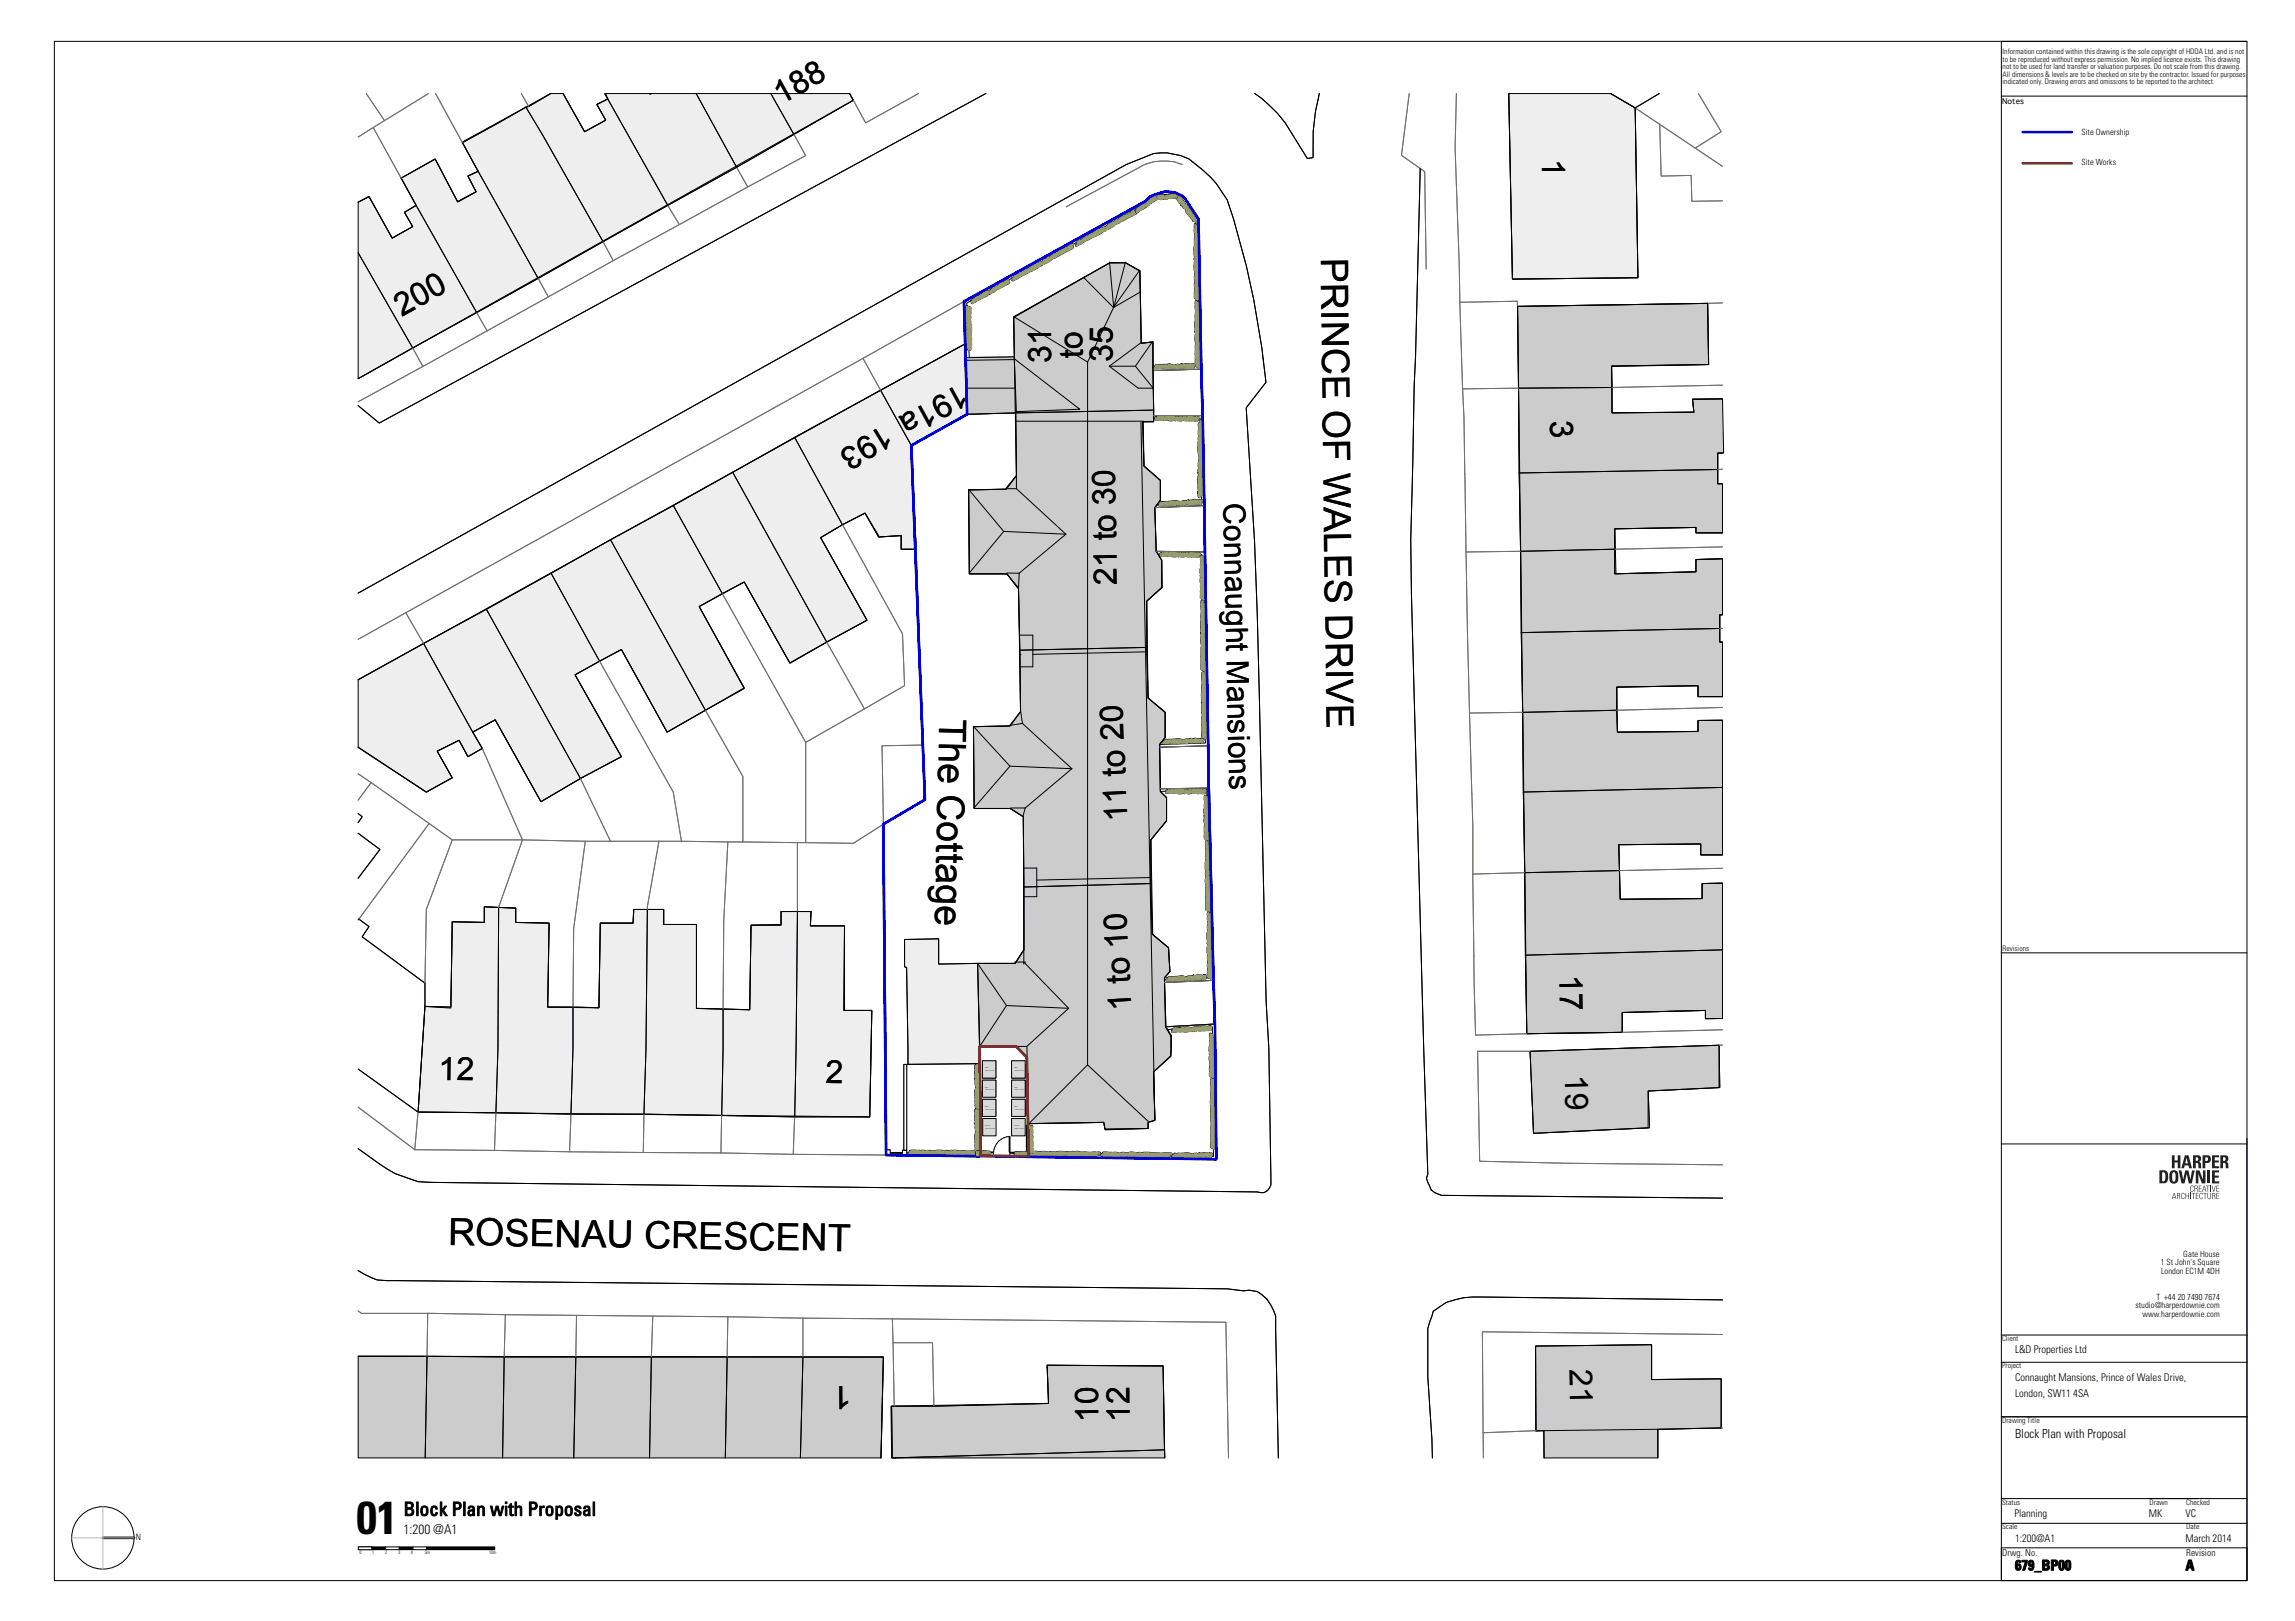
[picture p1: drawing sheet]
<svg xmlns="http://www.w3.org/2000/svg" width="841mm" height="594mm" viewBox="0 0 841 594" stroke-linecap="round" stroke-linejoin="round" font-family="sans-serif">
<defs><g id="words">
<text font-size="16.9" x="130.6" y="562">01</text>
<g font-size="13.7">
<text x="484.1" y="94.5" transform="rotate(89 484.1 94.5)">PRINCE OF WALES DRIVE</text>
<text x="344.3" y="263.6" transform="rotate(91 344.3 263.6)">The Cottage</text>
<text x="164.2" y="456.2" transform="rotate(1 164.2 456.2)">ROSENAU CRESCENT</text>
</g>
<g font-size="11.8">
<text x="286.3" y="38.4" transform="rotate(-29 286.3 38.4)">188</text>
<text x="565.1" y="58.3" transform="rotate(90 565.1 58.3)">1</text>
<text x="147.3" y="116.1" transform="rotate(-29 147.3 116.1)">200</text>
<text x="396.8" y="131.3" transform="rotate(-91 396.8 131.3)">to</text>
<text x="385.2" y="133.1" transform="rotate(-90 385.2 133.1)">31</text>
<text x="407.6" y="132.5" transform="rotate(-89 407.6 132.5)">35</text>
<text x="351.8" y="140.5" transform="rotate(151 351.8 140.5)">191a</text>
<text x="323.9" y="155.4" transform="rotate(149 323.9 155.4)">193</text>
<text x="567.9" y="154.4" transform="rotate(86 567.9 154.4)">3</text>
<text x="409.3" y="214.4" transform="rotate(-91 409.3 214.4)">21 to 30</text>
<text x="413.1" y="300.7" transform="rotate(-93 413.1 300.7)">11 to 20</text>
<text x="571.5" y="357.2" transform="rotate(89 571.5 357.2)">17</text>
<text x="414.7" y="370.2" transform="rotate(-93 414.7 370.2)">1 to 10</text>
<text x="160.7" y="395.7" transform="rotate(1 160.7 395.7)">12</text>
<text x="573.4" y="394" transform="rotate(88 573.4 394)">19</text>
<text x="302.6" y="396.9" transform="rotate(1 302.6 396.9)">2</text>
<text x="575.2" y="501.5" transform="rotate(89 575.2 501.5)">21</text>
<text x="312" y="507.9" transform="rotate(180 312 507.9)">1</text>
<text x="402.5" y="521.1" transform="rotate(-91 402.5 521.1)">10</text>
<text x="414" y="521.1" transform="rotate(-90 414 521.1)">12</text>
</g>
<text font-size="11.1" x="448.4" y="184.4" transform="rotate(89 448.4 184.4)">Connaught Mansions</text>
<text font-size="7" x="147.9" y="555.4">Block Plan with Proposal</text>
<g font-size="5.2">
<text x="738.4" y="575.4">679_BP00</text>
<text x="800.9" y="575.4">A</text>
</g>
<text font-size="4.9" x="147.9" y="562.1">1:200 @A1</text>
<text font-size="4.6" x="738.4" y="526.9">Block Plan with Proposal</text>
<g font-size="3.9">
<text x="738.4" y="495.8">L&amp;D Properties Ltd</text>
<text x="738.4" y="505.9">Connaught Mansions, Prince of Wales Drive,</text>
<text x="738.4" y="511.8">London, SW11</text>
<text x="759.8" y="511.8">4SA</text>
<text x="738.2" y="555.9">Planning</text>
<text x="787.4" y="555.9">MK</text>
<text x="800.9" y="555.9">VC</text>
<text x="738.4" y="564.9">1:200@A1</text>
<text x="800.9" y="564.9">March 2014</text>
</g>
<g font-size="3.5">
<text x="733.7" y="570.2">Drwg. No.</text>
<text x="801.2" y="570.2">Revision</text>
</g>
<g font-size="3.1">
<text x="762.7" y="49.3">Site Ownership</text>
<text x="762.7" y="60.6">Site Works</text>
<text x="800.1" y="460.4">Gate House</text>
<text x="791.8" y="463.6">1 St John's Square</text>
<text x="791.9" y="466.8">London EC1M 4DH</text>
<text x="782.5" y="479.4">studio@harperdownie.com</text>
<text x="790.2" y="476.3">T +44</text>
<text x="798" y="476.3">20</text>
<text x="801.5" y="476.3">7490</text>
<text x="807.8" y="476.3">7674</text>
<text x="785.1" y="482.5">www.harperdownie.com</text>
<text x="49.7" y="564.2">N</text>
</g>
<g font-size="2.8">
<text x="733.8" y="19.7">Information contained within this drawing is the sole copyright of HDDA Ltd. and is not</text>
<text x="733.8" y="22.5">to be reproduced without express permission. No implied licence exists. This drawing</text>
<text x="733.8" y="25.3">not to be used for land transfer or valuation purposes. Do not scale from this drawing.</text>
<text x="733.8" y="28.1">All dimensions &amp; levels are to be checked on site by the contractor. Issued for purposes</text>
<text x="733.8" y="30.9">indicated only. Drawing errors and omissions to be reported to the architect.</text>
<text x="733.7" y="38.3">Notes</text>
<text x="733.8" y="348.4">Revisions</text>
<text x="733.7" y="491.5">Client</text>
<text x="733.7" y="501.4">Project</text>
<text x="733.7" y="521.5">Drawing Title</text>
<text x="733.7" y="551.5">Status</text>
<text x="787.7" y="551.5">Drawn</text>
<text x="801.2" y="551.5">Checked</text>
<text x="733.7" y="560.4">Scale</text>
<text x="801.2" y="560.4">Date</text>
</g>
<g font-size="1.8">
<text x="131.8" y="569.6">0</text>
<text x="136.4" y="569.6">1</text>
<text x="141.2" y="569.6">2</text>
<text x="145.9" y="569.6">3</text>
<text x="150.6" y="569.6">4</text>
<text x="155.7" y="569.6">5m</text>
<text x="179.2" y="569.6">10m</text>
</g>
<g font-size=".5">
<text x="361" y="391.5">Waste</text>
<text x="361" y="392.5">1100LitreEuroBin</text>
<text x="371.7" y="391.5">Waste</text>
<text x="371.7" y="392.5">1100LitreEuroBin</text>
<text x="361" y="398.5">Waste</text>
<text x="361" y="399.6">1100LitreEuroBin</text>
<text x="371.7" y="398.5">Waste</text>
<text x="371.7" y="399.6">1100LitreEuroBin</text>
<text x="361" y="405.6">Waste</text>
<text x="361" y="406.7">1100LitreEuroBin</text>
<text x="371.7" y="405.6">Waste</text>
<text x="371.7" y="406.7">1100LitreEuroBin</text>
<text x="361.1" y="412.7">Recycling</text>
<text x="361.1" y="413.7">1280LitreEuroBin</text>
<text x="371.7" y="412.7">Recycling</text>
<text x="371.7" y="413.7">1280LitreEuroBin</text>
</g>
</g></defs>
<path d="M19.9 15.2h803.5v564h-803.5zM823.4 15.2h-90v564M733.4 35.2h90M733.4 349.2h90M733.4 419.2h90M823.4 417.2v162M733.4 489.2h90M733.4 499.2h90M733.4 519.2h90M733.4 549.1h90M733.4 558.2h90M733.4 567.2h90v12h-90z" fill="none" stroke="#000" stroke-width=".37"/>
<g fill="#231f20">
<path d="M795.9 423.3h1v1.9h1.1v-1.9h1v4.8h-1v-2.1h-1.1v2.1h-1z"/>
<path d="M810.6 423.3h2.6v.8h-1.6v1.1h1.5v.8h-1.5v1.4h1.6v.7h-2.6z"/>
<path d="M798.4 428.9h1l.6 3.3 .8-3.3h1.1l.8 3.3 .6-3.3h.9l-1 4.7h-1.1l-.8-3.4-.8 3.4h-1.1z"/>
<path d="M804.7 428.9h1.3l1.3 3.3v-3.3h.9v4.7h-1.3l-1.3-3.4v3.4h-.9z"/>
<path d="M808.9 428.9h1v4.7h-1z"/>
<path d="M810.6 428.9h2.6v.7h-1.6v1.2h1.5v.7h-1.5v1.4h1.6v.7h-2.6z"/>
<path d="M802.9 434.5h.7l.2 .6-.5-.5a1.27 1.27 0 0 0 0 2l.5-.5a.64 .64 0 0 1-.7 .6 .64 .64 0 0 1-.5-.8z"/>
<path d="M805.7 434.5h1.1l-.9 .1v.9h.8l-.8 .1v.9l.9 .2h-1.1z"/>
<path d="M808.4 434.5h1.3l-.5 .1v2.1h-.2v-2.1z"/>
<path d="M801.2 424.3l-.4 2h.9zM800.7 423.3h1.3l1.3 4.8h-1.1l-.2-1.1h-1.4l-.3 1.1h-1z"/>
<path d="M804.6 424.1v1.3h.5a.69 .69 0 0 0 .5-.7 .69 .69 0 0 0-.5-.6zM803.6 423.3h1.9a1.24 1.24 0 0 1 1.1 1.2 1.24 1.24 0 0 1-.9 1.3 2.05 2.05 0 0 1 1 2.3h-1l-.1-1.5-.7-.5h-.3v2h-1z"/>
<path d="M808.1 424.1v1.3l.8-.1 .2-1zM807.1 423.3h1.8a1.48 1.48 0 0 1 1.2 1.9 1.48 1.48 0 0 1-2 1v1.9h-1z"/>
<path d="M814.6 424.1v1.3h.5a.69 .69 0 0 0 .5-.7 .69 .69 0 0 0-.5-.6zM813.6 423.3h1.9a1.24 1.24 0 0 1 1.1 1.2 1.24 1.24 0 0 1-.9 1.3 2.05 2.05 0 0 1 1 2.3h-1l-.1-1.5-.7-.5h-.3v2h-1z"/>
<path d="M792.3 429.6v3.3l.8-.1a3.4 3.4 0 0 0 .1-3.1zM791.3 428.8h1.7a2.27 2.27 0 0 1 1.5 3.2 1.53 1.53 0 0 1-1.6 1.6h-1.6z"/>
<path d="M796.3 429.6a4.2 4.2 0 0 0 0 3.3h.6a4.2 4.2 0 0 0 0-3.3zM795.6 429.1a1.79 1.79 0 0 1 2.1 0 1.79 1.79 0 0 1 .5 2.2 1.74 1.74 0 0 1-.8 2.3 1.74 1.74 0 0 1-2.3-.8 4.7 4.7 0 0 1 .5-3.7z"/>
<path d="M804.4 434.6v.8h.5l.2-.6zM804.2 434.5h.6a.56 .56 0 0 1 .5 .4 .56 .56 0 0 1-.3 .6l.3 .2v1l-.3-1-.2-.1h-.4v1.1h-.2z"/>
<path d="M807.7 434.7l-.3 1.2h.7zM807.6 434.5h.3l.7 2.2-.4-.6h-.9l-.4 .6z"/>
</g>
<path d="M810.1 434.5v2.2" fill="none" stroke="#231f20" stroke-width=".37"/>
<g fill="#231f20">
<path d="M810.5 434.5h.2l.5 2 .7-2-.6 2.2h-.2z"/>
<path d="M812.2 434.5h1l-.8 .1v.9h.8l-.8 .1v.9l.8 .2h-1z"/>
<path d="M799.6 437.2h.7l.2 .5-.5-.4a1.27 1.27 0 0 0 0 2l.5-.6a.64 .64 0 0 1-.7 .7 .64 .64 0 0 1-.5-.9z"/>
<path d="M800.9 437.1h.2v1h.9v-1h.2v2.3h-.2v-1.1h-.9v1.1h-.2z"/>
<path d="M796.7 437.4l-.4 1.2h.8zM796.6 437.1h.2l.7 2.3-.4-.6h-.8l-.4 .6z"/>
<path d="M798 437.3v.8h.5l.2-.7zM797.8 437.1l1.1 .3v.5l-.3 .3 .2 .2 .1 1-.3-1-.3-.1h-.3v1.1h-.2z"/>
</g>
<path d="M802.7 437.1v2.3" fill="none" stroke="#231f20" stroke-width=".37"/>
<g fill="#231f20">
<path d="M803.1 437.1h1.3l-.5 .2v2.1h-.2v-2.1z"/>
<path d="M804.7 437.1h1l-.8 .2v.8h.7l-.7 .2v.9l.8 .2h-1z"/>
<path d="M806.3 437.2h.7l.2 .5-.5-.4a1.27 1.27 0 0 0 0 2l.5-.6a.64 .64 0 0 1-.7 .7 .64 .64 0 0 1-.5-.9z"/>
<path d="M807.4 437.1h1.3l-.6 .2v2.1h-.2v-2.1z"/>
<path d="M808.9 437.1h.2v1.4a.5 .5 0 0 0 .5 .8 .5 .5 0 0 0 .4-.8v-1.4h.2v1.6a.65 .65 0 0 1-.6 .7 .65 .65 0 0 1-.7-.7z"/>
<path d="M812.2 437.1h1l-.8 .2v.8h.8l-.8 .2v.9l.8 .2h-1z"/>
<path d="M810.8 437.3v.8h.6l.2-.7zM810.6 437.1l1.2 .3v.5l-.3 .3 .2 .2 .1 1-.3-1-.3-.1h-.4v1.1h-.2z"/>
</g>
<g fill="#fff">
<path d="M791.8 458.1h21.6v10.4h-21.6z"/>
<path d="M782.4 474h31v10.4h-31z"/>
</g>
<circle cx="37.7" cy="563.5" r="11.4" fill="none" stroke="#000" stroke-width=".37"/>
<path d="M37.7 563.5h11.4" fill="none" stroke="#000" stroke-width=".94"/>
<path d="M37.7 552.1v22.9M26.3 563.5h22.8" fill="none" stroke="#bcbcbc" stroke-width=".37"/>
<path d="M131.3 74.1l3.9-2 8.5 15.1 7.5-4.1-3-5.3 4.3-2.5-5.5-10 12.4-7 8.3 15.5 6.7-3.5-2.9-5.8 3.7-1.8-5.8-10.6 32.4-17.8h4.6l7.8 14 7.7-4.3-3.2-5.7 4-2.1-.8-1.9h89.4l1.4 2.4-181.4 102.1z" fill="#eee"/>
<path d="M131.3 74.1l3.9-2 8.5 15.1 7.5-4.1-3-5.3 4.3-2.5-5.5-10 12.4-7 8.3 15.5 6.7-3.5-2.9-5.8 3.7-1.8-5.8-10.6 32.4-17.8h4.6l7.8 14 7.7-4.3-3.2-5.7 4-2.1-.8-1.9h89.4l1.4 2.4-181.4 102.1z" fill="none" stroke="#000" stroke-width=".37"/>
<path d="M131.3 497l192.4 .2-.8 37h-191.6z" fill="#ccc"/>
<path d="M131.3 497l192.4 .2-.8 37h-191.6z" fill="none" stroke="#000" stroke-width=".37"/>
<path d="M326.5 515.3l57.7-1-.5-14 42.5 .2 .6 33.7h-100.1z" fill="#ccc"/>
<path d="M326.5 515.3l.2 18.9h100.1l-.6-33.7-42.5-.2 .5 14-57.5 1" fill="none" stroke="#000" stroke-width=".37"/>
<path d="M552.9 34.3h37.3l9 5.2 1 62.3-46 .5z" fill="#eee"/>
<path d="M552.9 34.3h37.3l9 5.2 1 62.3-46 .5z" fill="none" stroke="#000" stroke-width=".37"/>
<path d="M556.1 112.3l69.7-1.1 .3 22.4-35.5 .7 .1 17 30-.3-.5-4.7 11-.2 .4 19.9h-2.2v11.3h1.8v17.9h-9.7v-1.9l-29.7 .5 .4 16.4 29.3-.7v-4.4l9.7-.4v20.6h-1v10h1v20h-9v-4l-29.8 .5 .3 16.5 29.5-.2v-4.1l9-.1v49.4h-7.9v-4l-30.1 .2 .5 20 30.1-.2v-5.5l7.4-.2v49.6l-6.3 .1v-3.1l-30.4 .8v7.3l-35 .5z" fill="#ccc"/>
<path d="M556.1 112.3l69.7-1.1 .3 22.4-35.5 .7 .1 17 30-.3-.5-4.7 11-.2 .4 19.9h-2.2v11.3h1.8v17.9h-9.7v-1.9l-29.7 .5 .4 16.4 29.3-.6v-4.5l9.7-.4v20.6h-1v10h1v20h-9v-4l-29.8 .5 .3 16.5 29.5-.2v-4.1l9-.1v49.4h-7.9v-4l-30.1 .2 .5 20 30.1-.2v-5.5l7.4-.2v49.6l-6.3 .1v-3.1l-30.4 .8v7.3l-35 .5z" fill="none" stroke="#000" stroke-width=".37"/>
<path d="M131.3 249.1l222.7-123.3 .4 25.8-20.5 11.6 1.8 38.1h-5.5v-5l-7.9 .5-5.3-8.8-8.3 4.3-7.9 4.7 16.9 30.2-28.3 15.7-16.7-29.6-16.5 8.9 16.5 29.9-28.2 16.2-16.8-30.3-16.9 9.3 16.9 30-15 7.9-14.5 8.6-16.7-30.1-8.3 4.6 3.5 5.9-5.2 3.1-3.2-6-8.1 4 5.5 9.7-9.5 5.2-24.9-16.4z" fill="#eee"/>
<path d="M131.3 249.1l222.7-123.3 .4 25.8-20.5 11.6 1.8 38.1h-5.5v-5l-7.9 .5-5.3-8.8-8.3 4.3-7.9 4.7 16.9 30.2-28.3 15.7-16.7-29.6-16.5 9 16.5 29.8-28.2 16.2-16.8-30.3-16.9 9.3 16.9 30-15 7.9-14.5 8.6-16.7-30.1-8.3 4.6 3.5 5.9-5.2 3.1-3.2-6-8.1 4 5.5 9.7-9.5 5.2-24.9-16.4z" fill="none" stroke="#000" stroke-width=".37"/>
<path d="M371.5 116.1l35.1-19.7 5.8-.1 5.3 3 .5 26.5 4.3-.5 .3 29.2-3.8 .1 .2 16.2 6 5.2v7.3l-2 2.7 .5 16 2 3.3 .2 10-5.7 5 .5 35.5 6.3 5.2v9.3l-2 2.5 .2 17.2 2.3 2.3v8.4l-5.8 7.1 .7 34.7 5.8 4.8 .5 8.7-2 2.3 .4 18 1.9 3.3 .1 7.4-6.3 5.8 .4 17.7-2.5 .8v2.2l-15.8 .3-.4-2.5-27.8 .4-.4-24.2-4-4h-13.3l-.8-30.4h13.8l3.2-5-.2-48.8-4.8-3.1h-13.2l-.3-29.9 13.5-.3 3.8-5.2-.8-45.3-4.2-5.2h-13.8l-.3-30.8 13.5-.3 4.1-5z" fill="#ccc"/>
<path d="M371.5 116.1l35.1-19.7 5.8-.1 5.3 3 .5 26.5 4.3-.5 .3 29.2-3.8 .1 .2 16.2 6 5.2v7.3l-2 2.7 .5 16 2 3.3 .2 10-5.7 5 .5 35.5 6.3 5.2v9.3l-2 2.5 .2 17.2 2.3 2.3v8.4l-5.8 7.1 .7 34.7 5.8 4.8 .5 8.7-2 2.3 .4 18 1.9 3.3 .1 7.4-6.3 5.8 .4 17.7-2.5 .8v2.2l-15.8 .3-.4-2.5-27.8 .4-.4-24.2-4-4h-13.3l-.8-30.4h13.8l3.2-5-.2-48.8-4.8-3.1h-13.2l-.3-29.9 13.5-.3 3.8-5.2-.8-45.3-4.2-5.2h-13.8l-.3-30.8 13.5-.3 4.1-5z" fill="none" stroke="#000" stroke-width=".37"/>
<path d="M165.7 337.7l11.8 .3v-5.7l11.5 .4v5.3l12.2 .2-.5 30.9 18.8 .2 .5-31.1h12l.3-5h10.9v5.6h12v30.7l19.6 .5 .4-31 11-.2v-4.8h11l-.3 5.3h12.6v30.9h10l-.8 39.1-165.5-1.8 2.5-38.7 9.5 .6z" fill="#eee"/>
<g fill="none" stroke="#000" stroke-width=".37">
<path d="M201.8 34.3l-8.1 4.7-1 .3-23.2 13M206.3 34.3l7.9 14 7.8-4.3-3.3-5.7 4-2 22 39-23.7 13.3-22.3-39.3M255.1 34.3l14.8 27M282.5 34.3l8.4 15M311.3 34.3l1.4 2.4M590.2 34.3l9 5.2 8.8-5.2M169.4 52.2l27.8 49.8-22.5 12.6M131.2 74.1l4-2.1 8.5 15.3 7.5-4.3-3-5.2 4.3-2.5M147 65.3l27.7 49.3M175.2 62.8l-3.7 1.7 3 5.8-6.8 3.7-8.2-15.7-12.5 7M131.3 92.6l19.9 34.9M174.7 114.6l-23.5 12.9"/>
<path d="M625.8 111.2l-69.7 1.1M151.2 127.5l-19.9 11.3M155.2 235.8l23-12.5 34.5 61.9M155.2 235.8l18 32.5M155.2 235.8l-23.9 13.3M131.2 273.8l25 16.5 9.5-5.3-5.5-9.7 8-4 3.3 6 5.2-3M131.2 298.1l1.5 1.2-1.5 2.2M131.2 305.3l8 6-8 10.5M131.3 337.1l.2-.3 3.7 2.7-2.5 3.8 23 17M165.7 337.7l11.8 .3v-5.7l11.5 .4v5.3l12.2 .2-.5 30.9 18.8 .2 .5-31.1h12l.3-5h10.9v5.6h12v30.7l19.6 .5 .4-31 11-.2v-4.8h11l-.3 5.3h12.6v30.9h10l-.8 39.1-165.5-1.8 2.5-38.7 9.5 .6zM292.2 334h5l-.2 5.3h12.5l-.3 31h10.3l-.8 39h-27.5M155.7 360.3v8.5"/>
<path d="M210 369v15.3l-.8 24M265 369.8v14.5l-.5 24.5M427.2 376.3l2 3.2-.2 7.5-6.3 5.8 .5 17.7-2.5 .8v2.2l-15.8 .3-.4-2.5-27.8 .5-.4-24.3-4-4.1M131.3 391.8l21.9 15.7 28.5 .3M153.2 407.5l2.5-38.7 9.5 .2 .5-31.2 11.8 .2v-5.7l5.2 .2-.2 51.8-.8 23.5M181.7 407.8l27.5 .5h26.8M264.4 408.8l26.8 .5M131.3 497l53.5 .2M184.8 497.2l-.6 37M184.8 497.2h109.4M211 497.2l-.8 37M238.7 497.2l-.7 37"/>
<path d="M266.5 497.2l-.7 37M327.7 515.3h14.5M630.7 523.3v-18l-25.5 .2v-12.7l-42.5 .5 .3 31h2.8"/>
</g>
<g fill="none" stroke="#727272" stroke-width=".37">
<path d="M134.2 34.3l6.7 9.9M157 34.3l-16.1 9.9M516.4 34.3l-2.8 22.6 8.5 6 .5 35.7M599.2 39.5l9 6.1M622.4 34.3l8.3 14-9.5 6 10 6.7M140.9 44.2l-4.1 2.5M244.7 75.3l4.2 7M269.9 61.3l4.1 7.2M221 88.6l3.7 6.9M353.2 110.5l66.5-36.7 1.8-1.5a16 16 0 0 1 8.5-2l3.2 1.5 1.3 1.2 4.7 7.3 1 55-17.7 .5M353.3 110.5l.7 15.3M353.3 110.5l-37 20.8"/>
<path d="M535 110.8l21-.4 .1 1.9M631.2 111l-5.4 .2M151.2 127.5l3.8 6.8-23.7 12.9M195.6 198.5l-64.3 35.8M176.7 274.2l14.8 33.6h-25.8l-29.7-21-4.7 6.4M165.7 307.8l-9.5 25.5-.5 27"/>
</g>
<path d="M331.5 344.3l12.5-.3v9.3l14.2-.3 .8 36.8-26.3 .2-.5-35.5-.7-.2z" fill="#eee"/>
<g fill="none" stroke="#000" stroke-width=".37">
<path d="M192.7 39.3l6 10M221.6 34.3l1.1 1.9M238.1 34.3l.1 .2 .5-.2M312.7 36.7l-42.8 24.6-25.2 14M361.2 34.3l-222.2 120.7-7.8-6.4M459.8 34.3a50.5 50.5 0 0 1 11.2 10.7l8.1 13.1 2.1-.3v-9.7l.9-7.3 1.4-6.5M552.9 34.3l1.3 68 46-.5-1-62.3M390.8 72.5l-259.5 144.8M390.9 72.5l21.8-12.2 10-4a19.9 19.9 0 0 1 18 6 32.5 32.5 0 0 1 11.3 17.7 313.1 313.1 0 0 1 11.9 60.1l-7.2 9.3a1683.3 1683.3 0 0 1 4.8 105.1l2.5 112.5 1 17.3 .7 47.5a4.5 4.5 0 0 1-2.5 5.2l-2.5-.2-302.5-3.5-5-.3-8.5-3-6-3.7-7.5-5.4M520.4 61.7l-3.4 136.1 .2 20 4.5 166.5 1.5 46-.5 1.5 1.8 4.2 1.2 1 2.5 1 103 1M221 88.6l-23.8 13.4M556.1 112.3l.4 29.9"/>
<path d="M625.8 111.1l.3 22.5-35.5 .5 .1 7.9M354.2 132l17.5-.2-.2-15.5 35.2-20h5.8l5.2 3 .5 26.5 4.3-.5 .3 25M322.7 143l11.2 20.2M354.4 151.8l-.4-26-62.8 34.5M354.4 151.8l-20.5 11.4M372.2 151.3l.3 23-3.8 5-13.7 .2 .2 30.8h13.8l4.2 5.5 .8 45-4 5.2-13.3 .3 .3 30h13.2l4.8 3 .2 25.7M422.7 152.3v2.2h-4l.5 16.3 6 5.2v7.3l-2 2.7M422.8 150.3l-68.4 1.5M422.8 150.3v2M556.5 142.2l.2 31.1M590.7 142v9.3l30-.3-.5-4.7 11-.1M590.7 142l-34.2 .2"/>
<path d="M268.5 173.1l34.5 62.2M268.5 173.1l-21.8 12.2M291.2 160.3l-22.7 12.8M291.2 160.3l17.5 32M333.9 163.2l1.8 38.1h-5.5v-5l-8.2 .5-5-8.8-8.3 4.3M556.7 173.3l.5 28.7M629.4 172l-72.7 1.3M629.5 172v5.3h1.7M631.2 166h-1.7v6M223.7 197.8l34.8 62.5M223.7 197.8l-21.7 12.3M246.7 185.3l18 32.2"/>
<path d="M246.7 185.3l-23 12.5M308.7 192.3l-8 4.7 17 30.3-14.7 8M423.2 186l.5 16 2 3.3v10l-5.5 5v17M631.2 195.3h-9.7v-2l-29.8 .5v7.5M202 210.1l17.7 32.2M202 210.1l-23.8 13.2M557.2 202l.3 29.8M591.7 201.3v9l29.8-.8v-4.5l9.7-.2M591.8 201.3l-34.6 .7M303 235.3l-13.5 7.7-16.8-29.7-16.5 9 16.5 30-28.2 16-16.8-30.3-8 4.3M420.2 237.2l-46.5 1.1M420.2 237.3l.5 18.5 6.3 5.2v9.3l-2 2.5v1"/>
<path d="M557.5 231.8l.5 29.2M630.2 230.3l-72.7 1.5M630.2 230.3v5h1M631.2 225.3h-1v5M219.7 242.3l-9 5 17 30-15 8-14.5 8.5-16.7-30-8.3 4.5M631.2 255.3h-9v-4l-29.7 .5v8.5M173.2 268.3l3.5 5.9M425 273.8l.2 15.3M558 261l.2 29.2M592.4 260.3l-34.4 .7M592.5 260.3l.2 8 29.5-.3v-4l9-.1M425.2 289v1l2.3 2.3v8.5l-5.8 7v16l.5 18.5 6 5 .5 8.7-2 2.3 .5 18"/>
<path d="M558.2 290.2l.5 29.6M631.2 288.5l-73 1.7M558.7 319.8l.3 30.2M593.4 319l-34.7 .8M593.5 319l.2 10.5 30-.2v-5.5l7.5-.2M631.2 313.3h-8v-4l-30 .2 .3 9.5M182.7 332.5l6.3 .3v5.2l12.2 .3-.5 30.7 18.8 .3 .5-31h12l.2-5h5M237.2 333.3h6v5.5h12v30.7l19.5 .5 .5-31h11v-5h6l-1 75.3M237.2 333.3l-.5 51-.7 24M375.2 325v23l-3.2 5h-13.8M421.7 323.8l-46.4 1.2M331.5 344.3l12.5-.3v9.3l14.2-.3 .8 36.8-26.3 .2-.5-35.5-.7-.2z"/>
<path d="M559 350l.5 28.8 35-.5v-7.3l30.5-.7v3l6.2-.1M631.2 348.1l-72.2 1.9M560.7 385.3l69.3-2.3 .2 15.5-26.2 1.3 .5 13.5-42.5 2zM236 408.3l28.4 .5M131.2 465.6l4.5 2.4 2.5 1 3.5 .3 308 3 6 .7a7.8 7.8 0 0 1 8.5 3 14.2 14.2 0 0 1 3.3 11.3l.9 47M631.2 476.3l-88.5-1a29.2 29.2 0 0 0-12.7 2l-4.8 3.2-2 6.3v17.7l1.5 22.8 .2 7M156.5 497l-.7 37.2M327.7 515.3h-1l.3 19 99.7-3M342.2 515.3l42-1-.5-14 42.5 .2 .5 30.8M293.3 534.2l.9-36.9h29.5l-.9 37M426.7 531.3l.1 2.9M607.5 523.7v10.5"/>
<path d="M607.5 523.7l-41.7 .6v9.9M630.7 523.2l-23.2 .5"/>
</g>
<g fill="none" stroke="#727272" stroke-width=".37">
<path d="M159.6 34.3l9.8 17.9M191 34.3l2.7 4.7M336.6 34.3l-19.4 10.7-4.5-8.2M533.7 34.3l-.5 19.7 1.5 42.3 .3 14.5M131.3 50.2l5.5-3.5 10.2 18.6M291 49.3l4.2 7.7-70.5 38.5-23.8 13.3M621.2 54.3l-13-8.8 .5 19 11-.2 .3 9.5 11.2-.2M433.2 60.3a18.8 18.8 0 0 0-13.7 0l-28.8 15.5M174.7 114.6l3.8 6.6M197.2 102l3.7 6.8M200.9 108.8l-22.4 12.4M534.9 110.7l1.1 31.8 20.5-.3"/>
<path d="M178.5 121.2l-23.5 13.1M322.7 143l-6.4-11.7-120.7 67.2M422.7 152.3h18l.5 33-18 .7M536 142.5l.5 10.5 .3 20.6M631.2 141.1l-40.5 .9M536.8 173.7l.4 28.6M631.2 172h-1.8M308.7 192.3l22 40 .8 19-14.8 8.5M264.7 217.5l30.6 54.5M335.7 201.3l2.5 71.7M423.7 202l17.8 .3 1.2 71-17.7 .5M537.2 202.3l.5 29 1.6 59.4"/>
<path d="M557.2 202l-20 .3M631.2 200.4l-39.4 .9M148.7 224.5l6.5 11.3M303 235.3l13.8 24.5-21.5 12.2M631.2 230.2l-1 .1M219.7 242.3l27 48 3 18M631.2 259.2l-38.8 1.1M258.5 260.3l13.7 24.2v24M295.3 272v36.8M338.2 273l-15 .3 .5 28.7M338.2 273l.8 20-15.3 9M558 261l-19.5 .3"/>
<path d="M131.2 283.5l4.8 3.3M212.7 285.2l11 23.1M425.2 289l18-.2 .8 34.4 .7 36.1-18 .7M539.4 290.7l.3 12.1v17.5M157.2 301.8l-25.7 35M214.5 308.3l-4.3 32-.2 28.7M214.5 308.3h35.2M214.5 308.3l-23-.5-8.8 24.7M241.5 308.3l-4.3 25M249.7 308.3l17 .2M266.7 308.5h5.5M266.7 308.5l-1.5 28.8-.2 32.5"/>
<path d="M272.2 308.5l20 .3M292.2 308.8v25.2M292.2 308.8h3.1M323.7 302l-11 7-17.5-.2M323.7 302l1 82.3v39l121 1.5-.5-49.5-18 1M558.7 319.8l-19 .5M631.2 318.2l-37.8 .8M539.7 320.3l.4 30.2M540.1 350.5l.6 28.8 18.8-.5M631.2 377.4l-36.7 .9M560.7 385.2l-19.2 .1 .7 40.2 32.5 .8 56.5 .5M631.2 382.9l-1.3 .1"/>
<path d="M131.3 405.7l20.7 15.6M153.2 407.5l-1.2 13.8M181.7 407.8l-.5 13.8M209.2 408.3l-.5 13.8M236 408.3l-.3 14M264.4 408.8l-.2 13.7M291.2 409.3l-.5 13.7M152 421.3l29.2 .3M181.2 421.6l27.5 .5M208.7 422.1l27 .2M235.7 422.3l28.5 .2M264.2 422.5l26.5 .5"/>
<path d="M290.7 423l34 .2M131.2 480.4l1.3 .9h24.2M156.7 481.2l28.5 .6M156.7 481.2l-.2 15.8M185.2 481.8l-.4 15.4M185.2 481.8l26.1 .2M211.3 482l55.4 .5M211.3 482l-.3 15.2M239.2 482.3l-.5 14.9M266.7 482.5l-.2 14.7M266.7 482.5l27.5 .5M294.2 483v14.2"/>
<path d="M294.2 483l32.8 .3M327 483.3l122.2 1.2 1 49.7M327 483.3l.7 32M327.2 492h14.5l.5 23.3M631.2 489l-88-1 .3 37M563 524.3l-19.5 .7 .1 9.2M630.7 523.2h.5"/>
</g>
<path d="M560.7 385.2l69.2-2.2v15.5l-26 1.3v13.5l-41.9 2z" fill="#ccc"/>
<path d="M560.7 385.2l69.2-2.2v15.5l-26 1.3v13.5l-41.9 2z" fill="none" stroke="#000" stroke-width=".37"/>
<path d="M562.7 493.3l42.5-.5v12.7l25.5-.2v17.9l-23.2 .5v10.5h-41.7v-9.9l-3.1 .1z" fill="#ccc"/>
<path d="M371.7 131.7l-17.5 .3-.9-21.5 66.4-36.8 1.6-1.6a10.9 10.9 0 0 1 12-.3l1.1 1.3 4.8 7.2 1 55-17.4 .5M371.7 130.8l-16.5 .2-.9-19.9 66-36.5a9.2 9.2 0 0 1 13.4-.9l4.6 6.9 .9 53.7-16.5 .5M422.8 152.3h17.9l.6 33-18.1 .7M422.8 153.2h17l.5 31.1-16.4 .7M423.7 202l17.8 .3 1.2 71-17.7 .5M424.4 203l16.1 .3 1.2 69-16.7 .5M425.2 289.1l18.1-.3 .7 34.4 .7 36-18 .8M425.2 290l17-.2 .8 33.4 .7 35.1-17 .7M562.7 493.3l42.5-.5v12.7l25.5-.2v17.9l-23.2 .5v10.5h-41.7v-9.9l-3.1 .1z" fill="none" stroke="#000" stroke-width=".37"/>
<path d="M353.3 110.5l66.4-36.8 1.6-1.6a10.9 10.9 0 0 1 12-.3l1.1 1.3 4.8 7.2 2.1 105 1.6 103.5 2.3 86.4 .5 49.6-121-1.6-1-121.2 15.2-9-5-129.8 20.5-11.4z" fill="none" stroke="#00d" stroke-width=".94" stroke-linecap="butt"/>
<path d="M332.3 422.4l112.4 1.4-.4-47.5-16.5 1-.6-1 18-1.1 .5 49.6-113.4-1.5z" fill="#fff"/>
<path d="M332.3 422.4l112.4 1.4-.4-47.5-16.5 1-.6-1 18-1.1 .5 49.6-113.4-1.5z" fill="none" stroke="#000" stroke-width=".37"/>
<path d="M330.7 421.5h1.6v1.8h-1.6z" fill="#fff"/>
<path d="M330.7 421.5h1.6v1.8h-1.6z" fill="none" stroke="#000" stroke-width=".37"/>
<path d="M324.7 421.4h1.5v1.9h-1.5z" fill="#fff"/>
<path d="M324.7 421.4h1.5v1.9h-1.5z" fill="none" stroke="#000" stroke-width=".37"/>
<path d="M326.2 422.3h4.5v.3h-4.5z" fill="#fff"/>
<path d="M326.2 422.3h4.5v.3h-4.5z" fill="none" stroke="#000" stroke-width=".37"/>
<path d="M331.2 390.1h1.1v31.4h-1.1z" fill="#fff"/>
<g fill="none" stroke="#000" stroke-width=".37">
<path d="M437.7 94.6l-.1 .6zM437.7 82l.2 .2 .1-.3 .6 1.3 .2-.4 .5 1.3-.3 .5 .4 7.8-.1 1.8a4.6 4.6 0 0 0-.1 3.5l-.1 2a1.03 1.03 0 0 1-.1 1.5l.4 2.3-.2 3.9 .2 .8-.2 1.7-.4 .1-.5-.7-.2 .3-.3-.5v.3l-.1-.2 .1-9.3-.3-2.2 .3-3-.3-3.7 .2-1.4zM437.9 95.1l.2 .7-.3-.1zM438 82.6l.2 .4zM438.4 94.9v.8zM438.5 82.2l.3 .2-.1 .3zM438.8 89.8l-.2 .6zM438.8 92.4l-.1 .6zM438.9 90.9l-.1 1zM439.1 92.8l.1 .5-.3 .3zM355.7 110.2l.3 .1-.2 .3zM356.2 109.6l3.9-2.2a2.56 2.56 0 0 1 2.3-.9l2.3-1.8 .5 .2 .2-.3a4.1 4.1 0 0 1 2.8-1.6l.3-.5 .9-.3 .4 .3v.7l.2 .1-.2 .3 .2-.1-2.6 1.7-2.3 1-.9 .9-1.7 .6-.6 .7-3.7 1.7a2.25 2.25 0 0 1-2.3 1l.4-.9h-.3z"/>
<path d="M356.3 110.6l-.1 .2zM359.6 108.1l.3 .1zM360 107.7l.6-.1zM360.8 107.4h.4zM361 107h.4zM362.3 106.9h.4zM362.5 107.8l.3-.1zM362.7 107.4l.2-.2 .1 .2zM364.9 104.4h.3l-.1 .3zM365.5 104.7v.3zM368.4 103.7h.3l-.3 .2zM368.6 103.4h.3z"/>
<path d="M368.6 102.5h.1M369.2 103.8h.4zM438 110.4l.3 .1v-.3l.6 1.2 .2-.4 .5 1.1-.2 .4 .1 6a5.4 5.4 0 0 1-.3 3.7l.4 2.6-.2 .8a.75 .75 0 0 1-.1 1.3l.5 2.6-.2 4.3a.59 .59 0 0 1 0 .6 .59 .59 0 0 1-.5 .3l-1.1-.7-.1-1.3 .3-6.5-.4-1.8 .4-3-.4-1.3zM438 108.1l-.1 .6zM438.3 106.6l.2 .3-.2 .4zM438.4 110.8l.1 .4zM438.6 107.3l-.1 .6zM438.7 101.5l.2 .4zM438.8 110.5l.3 .1-.1 .3zM439 117.3l-.1 .4zM439.1 119.4l-.1 .5zM439.1 101.1h.4l-.1 .4z"/>
<path d="M439.3 118.1l-.2 .9zM439.3 119.8l.2 .4-.3 .3zM439.4 108.1h.1M438 121.3l-.1 .5zM438.2 121.7l.2 .6h-.3zM438.3 133.1l-.2 .5zM438.6 131.8l.2 .3-.2 .3zM438.7 121.6v.7zM438.9 132.4v.5zM439 127.4l.3 .3zM439.4 127h.4l-.1 .3zM439.7 133.1h.1"/>
<path d="M423.3 152.8l.3 .1-.3 .2zM423.6 153.4h.1zM423.6 152.8l.8-.5 .2 .3 4-.1a2.58 2.58 0 0 1 2.5 .3l1.2-.2 1.1 .1 .5-.2 .4 .3 1.6-.4 2 .3 .4-.2 .9 .2 .2 .5-.5 1.1-5.2-.3-1.5 .3-1.6-.4-1.1 .4-2-.4h-4.2l-.2-.3 .8-.6zM427.7 152.9l.3 .2zM428.3 152.7l.6 .2zM429.2 152.9l.4 .1zM429.4 152.7l.3-.2 .2 .3zM430.5 154.1h.3zM430.7 153.3l.4 .1zM430.7 153.8l.4-.1-.1 .2zM434.3 152.4l.2 .1-.2 .2zM434.6 152.9l-.1 .2z"/>
<path d="M437.5 153.5l.4 .1zM437.9 153.2l.3 .2zM438.3 153.9l.3 .2zM438.3 152.6h.1M439.5 154l.3-.1-.2 .5zM440.2 154.3l-.1 .4zM440.3 153.5l.3 .3 .1 .8-.2 6.8 .3 3.7-.3 1.6 .3 3-.3 2.3 .2 7.8-.1 1.6-.1 .2v-.3l-.3 .6-.1-.4-.6 .8-.5-.4-.2-1.6 .3-.5-.3-3.8 .6-2.9a.99 .99 0 0 1-.2-1.5v-.2a5 5 0 0 1 .2-3.4l-.5-3.2 .4-8-.3-1zM438.9 173.1l.3 .1-.2 .4zM439.2 164.7l.2 .8-.3-.3zM439.3 162.8l.2 1zM439.5 173.7v.3zM439.5 164.2l.2 .7z"/>
<path d="M439.6 161.7l.1 .6zM439.7 179.5l.1 .6zM439.8 166.9l.1 .8zM439.9 178.9l.1 .6zM440.4 167l.1 .5-.2 .2zM440.6 166.6l.1 .6zM424.6 184.3l.3 .1-.3 .2zM424.9 184.9l.1-.1zM425.2 183.9l5.5-.5a3.9 3.9 0 0 0 3.6 0l.4 .2 .5-.3a.6 .6 0 0 0 1 0l1-.3 2.1 .2 .3-.2h.9l.2 .6-.4 .6h.2l-.2 .5h-5.4l-1.1 .5-1.9-.3-1.1 .4h-4.2a2.03 2.03 0 0 1-2.2-.2l.7-.7-.2-.1zM429 184.1l.3 .2zM429.6 183.9l.6 .1zM430.4 184l.4 .1z"/>
<path d="M430.7 183.7l.3-.1 .1 .3zM431.8 185.1h.3zM432 184.3h.4zM432.1 184.8l.4-.1-.1 .2zM435.5 183.1l.2 .1-.2 .3zM435.9 183.6l-.1 .3zM438.9 184l.3 .1-.4 .1zM438.9 180.3h.1M439.2 183.8l.3 .1zM439.6 184.4l.3 .2zM439.6 183h.1M440.3 180.3l.2 .6z"/>
<path d="M425.1 202.7l.3 .1-.3 .2zM425.4 203.4h.1M425.4 202.7l.7-.5 .2 .2 4-.2 1.2 .2a1.87 1.87 0 0 0 2.2 0l.7 .2a.44 .44 0 0 1 .4-.3 .44 .44 0 0 1 .4 .4l1.4-.4 1.8 .3 .5-.2 .8 .1 .2 .5-.5 1.1-4.8-.2-1.3 .2-1.6-.3-1 .3-1.8-.3h-3.9l-.1-.3 .7-.6zM429.2 202.8l.2 .2zM429.7 202.6l.6 .2zM430.5 202.7l.3 .2zM430.7 202.5l.3-.1 .1 .3zM431.7 203.9l.2 .1zM431.9 203.1l.4 .1zM431.9 203.7l.4-.1-.1 .2zM435.1 202.2l.3 .2-.2 .2zM435.5 202.7l-.1 .3z"/>
<path d="M438.1 203.4l.3 .1zM438.5 203.1l.2 .2zM438.8 203.8l.3 .2zM438.8 202.4h.1M439.8 210.9l.1 .2zM439.9 203.5l.4-.1 .6 .8 .1-.2 .6 .7-.3 .2 .2 4a3.1 3.1 0 0 1-.4 2.7l.4 1-.2 1.2a.45 .45 0 0 1 .3 .4 .45 .45 0 0 1-.4 .4l.4 1.4-.2 2.2 .2 .5-.1 .8-.6 .2-1-.4 .1-5.6-.2-1.4 .2-1.5-.3-1.9 .2-.8zM440.2 211.1l.1 .4-.3-.1zM440.2 218.6l-.2 .4zM440.3 203.8l.2 .3zM440.5 217.8l.2 .1-.2 .3zM440.6 211v.5zM440.7 203.6l.4 .1-.2 .2z"/>
<path d="M440.8 218.2l-.1 .3zM440.9 208.1l-.1 .3zM440.9 214.8l.3 .2zM440.9 209.5v.4zM441.1 208.7l-.1 .5zM441.2 209.8l.2 .2-.2 .2zM441.3 214.6h.4l-.1 .2zM441.6 218.7h.1M440.1 231.7v.6zM440.1 220.1l.3 .1 .1-.3 .5 1.3 .2-.4 .5 1.2-.2 .3 .1 6.5a5.9 5.9 0 0 1-.3 3.8l.5 4.6a1.49 1.49 0 0 0-.1 1.8l.2 1.5-.3 3.3 .3 .5-.2 1.3-.5 .4-.6-.6-.1 .2-.2-.5-.1 .3-.2-1.6 .3-7-.4-1.8 .3-2.8-.3-1.8zM440.3 232.2l.2 .6-.2-.1zM440.5 220.6l.1 .4z"/>
<path d="M440.8 232v.8zM440.9 220.2l.3 .2-.1 .3zM441.2 238.2l.2 .2zM441.2 227.3l-.2 .5zM441.2 229.6l-.1 .6zM441.4 228.3l-.2 .9zM441.4 230.1l.2 .4-.3 .3zM441.5 237.8l.4-.1-.1 .4zM440.4 257.3v.5zM440.4 244.2l-.1 .5zM440.5 246.3l.5 .2 .4 .9 .2-.3 .4 1.1v6.3a5.4 5.4 0 0 1-.4 3.6l.4 1.9-.2 1.7 .4 .7-.5 .7 .5 2.5-.3 2.8 .3 .5-.1 1.4-.5 .5-1.2-.9v-6.6l.2-1.2-.3-1.2 .2-3.6-.3-1.5 .3-5.4zM440.6 257.7l.2 .6-.2-.1z"/>
<path d="M440.7 242.9l.2 .3-.2 .3zM440.8 246.8l.2 .4zM441.1 243.5l-.1 .5zM441.2 257.6l-.1 .7zM441.2 246.5l.4 .1-.2 .3zM441.4 253.2l-.1 .4zM441.5 255.3l-.1 .6zM441.7 254.1l-.2 .9zM441.7 255.8l.2 .3-.3 .3zM441.8 244.3h.1M426.4 271.3l.2 .2-.3 .2zM426.6 272.1h.1"/>
<path d="M426.7 271.4l.6-.6 .3 .3 .7-.3 1.2 .2 .5-.2h2.5a1.77 1.77 0 0 0 2.1 0l1 .1 .5-.3a.56 .56 0 0 0 .4 .4 .56 .56 0 0 0 .6-.3l1.1-.2 1.5 .3 .6-.3 .6 .1 .2 .5-.4 1.2-5-.2-.5 .4-2.2-.3-.8 .3-3.5-.2-2.4 .2-.2-.4 .8-.6zM430.4 271.3l.3 .2zM431 271.1l.5 .2zM431.7 271.2l.4 .2zM431.9 271l.3-.1 .2 .2zM433 272.3l.2 .1zM433.1 271.5l.4 .1zM433.2 272.1l.3-.1v.2zM436.4 270.5l.2 .1-.2 .3zM436.7 271l-.1 .3zM439.4 271.5l.3 .1-.4 .1zM439.7 271.3l.3 .1z"/>
<path d="M440.1 271.9l.3 .2zM440.1 270.6h.1M440.8 269.1l-.3 .5zM441 267.8l.2 .3-.2 .3zM441.3 268.4v.5zM441.5 263.4l.2 .2zM441.9 263l.3-.1-.1 .4zM442.1 269.1h.1M427.3 289.6l.2 .1-.2 .2zM427.6 290.3h.1M427.6 289.6l.7-.5 .2 .2 4.1-.3 1.1 .1a2.04 2.04 0 0 0 2.3 0l.6 .2 .4-.2 .2 .4 .5-.2a3.3 3.3 0 0 1 2.8-.1l.5-.1 1.1 .3-.5 1.4-4.8-.2-1.1 .3-1.8-.3-1 .3-3.3-.3-2 .1-.5-.4 .7-.6zM431.3 289.6l.3 .2z"/>
<path d="M431.9 289.4l.5 .2zM432.7 289.6l.3 .1zM432.9 289.3l.3-.1 .1 .3zM433.9 290.7l.2 .1zM434 289.9l.5 .1zM434.1 290.5l.4-.1-.1 .2zM437.3 289l.2 .1-.2 .2zM437.7 289.5l-.1 .2zM440.3 290.1l.3 .1zM440.7 289.8l.2 .2zM441 290.5l.3 .2zM441 289.1h.1"/>
<path d="M441.3 298.9v.3zM441.3 291.6h.6l1 1.1v5.9a1.68 1.68 0 0 0-.1 2.1l-.1 1.1 .3 .5-.4 .3 .5 1.6-.3 1.8 .3 .7-.2 .8-.5 .3-.6-.5-.1 .3-.2-.3-.1 .1-.2-1 .3-4.4-.4-1.3 .4-1.8-.4-1.1 .4-3.9zM441.6 299.1l.1 .4-.2-.1zM441.7 291.8l.2 .3zM442.1 299l-.1 .5zM442.1 291.6l.4 .1-.2 .2zM442.3 296.1l-.1 .3zM442.4 297.6l-.1 .3zM442.6 296.7l-.2 .6zM442.7 297.8l.1 .2-.2 .2zM441.6 306.6l-.2 .4zM441.8 319.8l-.1 .5z"/>
<path d="M441.8 308.1l.3 .1 .1-.3 1.2 2.1-.2 .4 .1 6.3a6.2 6.2 0 0 1-.3 3.9l.3 2.1-.1 1.7 .3 .7a1.97 1.97 0 0 0-.1 2.3v5.6a.59 .59 0 0 1 .1 .6 .59 .59 0 0 1-.6 .3l-.6-.6-.1 .4-.5-.6 .3-8.2-.4-1.9 .3-2.7-.3-1.9zM441.9 305.8l.2 .1-.2 .3zM442.2 308.6l.1 .4zM442.2 306.2l-.1 .3zM442.4 302.9l.2 .1zM442.6 308.2l.3 .2-.1 .3zM442.7 302.6h.4l-.1 .2zM442.9 315.3l-.2 .5zM442.9 317.7l-.1 .6zM443 306.7h.1M443.1 316.3l-.2 .9zM443.1 318.1l.2 .5-.3 .2z"/>
<path d="M442 320.2l.2 .6-.3-.1zM442.1 332.2l-.1 .6zM442.4 330.9l.2 .3-.2 .3zM442.5 334.3l.3-.1 1.2 1.9v6.5a5.2 5.2 0 0 1-.3 3.5l.3 2-.2 1.7a.77 .77 0 0 1 0 1.2l.5 2.7-.2 4.7-.5 .3-.6-.6-.1 .4-.5-.6v-6.5l.3-1.2-.4-1.2 .3-3.6-.4-1.6 .4-5.4zM442.5 320v.8zM442.7 331.5v.5zM442.8 334.8l.2 .4zM442.8 326.2l.3 .3zM443.2 325.8l.4-.1-.1 .4zM443.3 334.5l.3 .1-.1 .3zM443.5 332.2h.1M427.4 358.4l.2 .1-.2 .2z"/>
<path d="M427.7 359.1h.1M427.7 358.4l.6-.5 .6 .2 3.3-.4a2.47 2.47 0 0 1 2.2 .3l.9-.4h1.2a.51 .51 0 0 1 .5-.2 .51 .51 0 0 1 .4 .3l1.4-.5 1.9 .2 .3-.3 .9 .1 .3 .5-.5 1.2h-4.9l-1.2 .4-1.6-.2-1.8 .4h-4.9l-.1-.3 .7-.6zM431.4 358.3l.3 .1zM432 358l.5 .2zM432.7 358.1l.4 .2zM432.9 357.9l.3-.2 .2 .3zM434 359.2l.3 .1zM434.1 358.4l.5 .1zM434.2 358.9l.4-.1-.1 .3zM437.3 357.3l.3 .1-.2 .2zM437.7 357.7l-.1 .3zM440.5 358.1l.2 .2h-.4z"/>
<path d="M440.7 357.9l.3 .1zM441 357.2h.1M441.1 358.5l.3 .2zM442.5 345.3l-.1 .5zM442.7 345.7l.1 .6h-.2zM442.8 357.1l-.2 .5zM443 355.8l.3 .3-.2 .3zM443.2 345.6v.7zM443.4 356.4l-.1 .5zM443.4 341.3l-.1 .4zM443.5 351.4l.2 .3zM443.6 343.4l-.2 .5z"/>
<path d="M443.7 342.1l-.1 .9zM443.8 343.8l.2 .4-.3 .3zM443.9 351h.3v.3zM444.2 357.1h.1M429.4 377.1l.2 .1-.3 .2zM429.7 377.8h.1M429.6 377.1l.7-.5 .5 .2 3.4-.4a2.81 2.81 0 0 1 2.4 .3l.6-.4 1.4 .1 .4-.3a.56 .56 0 0 0 .5 .4 .56 .56 0 0 0 .5-.3l.8-.3 2 .2 .3-.3 .7 .1 .3 .5-.4 1.2h-4.9l-1.2 .4-1.6-.2-1.7 .4h-5l-.1-.3 .7-.6zM433.4 377l.3 .1zM434 376.7l.5 .2zM434.7 376.8l.4 .2zM434.9 376.6l.3-.1 .2 .2zM436 377.9h.3z"/>
<path d="M436.1 377.1l.4 .1zM436.2 377.7l.4-.2-.1 .3zM439.3 376l.3 .1-.2 .2zM439.7 376.5l-.1 .2zM442.4 376.8l.3 .2h-.4zM442.7 376.6l.3 .2zM443.1 375.9h.1M443.1 377.3l.3 .2zM443.3 378.7l.3-.2 .6 .8 .2-.2 .5 .7-.3 .3 .2 3.9a2.58 2.58 0 0 1-.4 2.5l.4 1.3-.2 1.1 .3 .5-.4 .3 .5 1.6-.3 2.1 .2 .3v.9l-.3 .3-1.4-.5v-4.4l.2-.9-.3-.7 .2-2.5-.3-1 .3-3.6zM443.6 378.9l.2 .3zM444 378.7l.4 .1-.2 .2zM331.2 390.1h1.1v31.4h-1.1z"/>
<path d="M443.2 386v.3zM443.5 386.2l.1 .4-.2-.1zM443.5 393.8l-.2 .3zM443.8 395.2l.2-.1 .7 1.2 .2-.2 .4 1-.3 .5 .4 7.6a12.9 12.9 0 0 0-.1 5.7l-.2 .6a1.02 1.02 0 0 1-.1 1.4l.5 2.3-.3 3.4 .3 .8-.1 1.3-.6 .4-.5-.6-.2 .3-.4-.4 .1-8.9-.2-2.4 .2-2.1-.3-3.5 .3-1.3zM443.8 392.9l.2 .2-.2 .2zM444 386.1l-.1 .5zM444.1 395.7l.1 .4zM444.1 393.3l-.1 .3zM444.2 383.2l-.1 .3zM444.3 390l.2 .2zM444.3 384.7l-.1 .3zM444.5 383.8l-.2 .6z"/>
<path d="M444.5 395.4l.3 .1-.1 .3zM444.6 384.9l.1 .3-.2 .1zM444.6 389.7h.4l-.1 .3zM444.9 393.8h.1M443.7 406.9v.5zM443.9 407.3l.2 .6-.2-.1zM444 419.3l-.1 .6zM444.3 418l.2 .3-.2 .4zM444.4 407.2v.7zM444.6 418.6v.5zM444.7 413.3l.3 .3zM444.8 402.4l-.2 .6z"/>
<path d="M444.8 404.8l-.1 .6zM445 403.4l-.2 1zM445 405.2l.2 .5-.3 .2zM445.1 412.9l.4-.1-.1 .4zM445.4 419.4h.1M333.2 421.8l.5-.2h-.3l.2-.1 1.4-.1 7 .3 2.8-.2 2.2 .3 3.1-.3 4.8 .4 3.1-.2 .7 .1-.1 .3h.3l-1.3 .6 .4 .2-1.2 .5-.3-.2h-6.5a5.9 5.9 0 0 1-3.8-.3l-2 .3-1.7-.2a1.11 1.11 0 0 1-1.5-.1l-2.6 .4-3.1-.3-.6 .2-1.5-.1-.4-.3 .2-.6 .4-.2zM334.1 421.6l.5 .2zM334.5 423.2h.1M334.8 422.3l.5 .1zM335.3 422.1h.7l-.3 .2zM340.3 422.7l.4-.1zM340.7 423.2l.3-.2 .1 .3z"/>
<path d="M346 422.4h.8zM346.1 421.8l.6 .1-.7 .1zM346.5 421.6h.6zM348 422.9l.8 .2-.5 .1zM348.6 422.6l.6 .2zM349.6 422.8l.9 .2zM351 422.6l.5 .2zM357.9 422.2h.3zM358.1 422.7l.5-.1-.2 .3zM377.9 422l1.7-.2 7.1 .3 2.6-.2 2.2 .3 1.5-.3h1.9l3.6 .3 4.4-.1 .5 .5-2.1 1.2h-8.1a10.1 10.1 0 0 0-5.3-.2l-.9-.2a.92 .92 0 0 1-1.4-.2l-2.6 .6-3.2-.4-.6 .3-1.5-.2-.4-.5 .7-.6-.3-.2 .5-.1zM378.6 422l.5 .2zM379.1 423.6h.1"/>
<path d="M379.3 422.7l.5 .1zM379.8 422.5h.7l-.3 .2zM384.9 423.1l.3-.1zM385.2 423.6l.3-.2 .1 .3zM390.6 422.8h.7zM390.6 422.2l.6 .1-.7 .1zM391.1 422h.5zM392.5 423.3l.8 .2-.5 .1zM393.1 423.1l.6 .1zM394.1 423.2l.9 .2zM395.5 423l.5 .2zM402.4 422.6h.3z"/>
<path d="M402.6 423.1l.5-.1-.2 .3zM404.1 422.3l7.2-.1 1.6 .3 2-.4 2.9 .4 3.3-.3 4 .4 3.4-.2 1 .4-2 1.3-.5-.3-7.6 .3a10.1 10.1 0 0 0-5.4-.2l-1-.2a.84 .84 0 0 1-1.3-.1l-2.3 .4-3.4-.3-.6 .2-1.5-.1-.4-.6 .6-.5-.2-.1 .5-.2zM404.8 422.3l.5 .3zM405.2 423.8h.1M405.5 423.1h.5zM406 422.8h.6l-.3 .2zM411 423.4l.3-.1zM411.3 423.9l.4-.2 .1 .3zM416.7 423.1h.7zM416.8 422.5l.5 .1-.6 .1zM417.2 422.3l.5 .1zM418.7 423.6l.7 .2-.5 .1z"/>
<path d="M419.2 423.4l.6 .1zM420.2 423.5l1 .2zM421.6 423.3l.6 .2zM428.5 423l.4-.1zM428.8 423.4l.4-.1-.1 .4zM429.7 423l.2 .1-.2 .2zM429.9 423.7h.1M430 423l.6-.5 .3 .2 4.3-.2a4.6 4.6 0 0 0 3.3 .1l.3 .1 .5-.3a.91 .91 0 0 0 1.3 .1l.6-.2 2.5 .3a.4 .4 0 0 1 .6 .1 .4 .4 0 0 1-.2 .5l-.3 1h-4l-.7-.3-.7 .4-2.2-.3-.9 .3-3.3-.3-2.4 .1-.1-.3 .7-.6zM433.7 423l.3 .2zM434.2 422.8l.6 .2zM435 423l.3 .1zM435.2 422.7l.3-.1 .1 .3z"/>
<path d="M436.2 424.1l.3 .1zM436.4 423.3l.4 .1zM436.4 423.9l.4-.1-.1 .2zM439.6 422.3l.2 .2-.2 .2zM439.9 422.8l-.1 .3zM442.6 423.3l.3 .2-.4 .1zM442.9 423.2l.3 .1zM443.3 423.8l.3 .2zM443.3 422.5h.1"/>
</g>
<g fill="none" stroke="#989e6a" stroke-width=".37">
<path d="M437.7 97.8l-.1 .1M437.7 91.8l-.1 .1M437.7 92.5h-.1M437.7 93.1l-.1 .1M437.7 95.2h.1M437.7 94.9v.1M437.7 82.1h.1M437.9 87.3l-.2 .2M437.9 94.7h-.1M437.9 99.3l-.2 .2M438.2 82.1l-.5 .4M438.3 82.4l-.6 .5"/>
<path d="M438.3 82.6l-.6 .6M438.4 95.3h.1M438.5 82.9h.1M438.5 82.9l-.8 .8M438.6 83.1l-.9 .9M438.7 90.1h.1M438.7 82.3l-.1 .1M438.8 92.5h.1M438.8 82.9h.1M438.8 82.5l-.1 .2M438.9 83.1l-1.2 1.3M439 96.5h.1"/>
<path d="M439 93.6h.1M439 95.4l-1.3 1.4M439 95.8l-1.3 1.3M439 96.1l-1.4 1.4M439 96.5l-1.3 1.3M439.1 92.9h.1M439.1 83.3l-1.4 1.5M439.1 84.8l-1.3 1.2M439.1 96.8l-1.4 1.4M439.2 83.6l-1.5 1.4M439.2 85l-1.4 1.4M439.2 85.3l-1.4 1.4"/>
<path d="M439.2 88.2l-1.5 1.4M439.2 88.6l-1.5 1.4M439.2 94.6l-1.5 1.4M439.2 94.9l-1.5 1.5M439.2 97l-1.5 1.6M439.2 99.5l-1.5 1.4M439.2 99.8l-1.5 1.5M439.3 99.4h.1M439.3 99.7h.1M439.3 97.3h.1M439.3 97.6h.1M439.3 83.8l-1.6 1.5"/>
<path d="M439.3 85.6l-1.5 1.4M439.3 86l-1.3 1.3M439.3 86.4l-1.6 1.5M439.3 86.7l-1.6 1.5M439.3 87l-1.6 1.6M439.3 87.4l-1.6 1.5M439.3 87.7l-1.6 1.5M439.3 88.8l-1.6 1.6M439.3 89.5l-1.7 1.7M439.3 89.8l-1.7 1.7M439.3 90.3l-1.6 1.5M439.3 98l-1.3 1.3"/>
<path d="M439.3 98.3l-1.5 1.4M439.3 97.3l-1.6 1.6M439.3 97.6l-1.6 1.5M439.4 84.2l-1.6 1.5M439.4 89.1l-1.8 1.7M439.4 90.5l-1.8 1.7M439.4 90.8l-1.7 1.7M439.4 91.2l-1.8 1.8M439.4 91.5l-1.7 1.6M439.4 91.9l-1.7 1.7M439.4 93.3l-1.4 1.4M439.4 93.6l-1.6 1.6"/>
<path d="M439.4 94.1l-1.7 1.5M439.4 98.6l-1.5 1.5M439.4 99l-1.6 1.5M439.4 92.2l-1.7 1.7M439.4 92.5l-1.7 1.7M439.4 92.9l-1.7 1.7M355.9 110.3l-.1 .1M356 110.5l-.1 .2M356.3 110.7h.1M356.7 109.5l-.6 .6M357.7 108.9l-1.4 1.3M357.8 108.7l-.1 .1"/>
<path d="M358.4 108.5l-2.4 2.4M359.4 107.8l-3.3 3.4M360.6 107l-4.3 4.3M361.2 106.8l-4.1 4M361.6 106.7l-3.7 3.7M362.1 106.6l-3.4 3.4M362.4 107h.1M362.5 106.9h.1M362.5 106.5l-3.1 3.1M362.8 106.9l-.2 .2M362.9 107.1l-1.4 1.4M362.9 106.4l-2.8 2.8"/>
<path d="M362.9 106.8l-2.3 2.3M364.1 105.3l-1.1 1.1M364.8 106.6l-.2 .2M364.9 104.8l-1.9 2M365.1 105l-2.1 2.1M365.3 104.5l-.2 .1M365.4 104.6l-.1 .1M365.7 104.3l-.1 .1M366.9 103.5l-4.2 4.2M367.5 103.3l-4.2 4.1M368.1 103.1l-4.2 4.1M368.4 103.8h.1"/>
<path d="M368.5 103.7h.1M368.6 102.6h.1M368.7 103.8h.1M369.1 102.4l-3.7 3.8M369.5 102.4l-3.7 3.7M369.6 103.7l-.2 .2M369.8 102.4l-3.3 3.3M369.8 102.7l-2.6 2.6M369.9 103l-1.7 1.8M369.9 103.3l-1.2 1.2M369.9 103.7l-.4 .4M437.8 109.2l-.1 .1"/>
<path d="M437.9 102.4l-.2 .2M437.9 105.7l-.2 .1M438 117.9l-.1 .1M438.1 117.2h.1M438.1 113.7h.1M438.1 114h.1M438.1 114.4h.1M438.1 114.7h.1M438.1 115.1h.1M438.2 110.4l-.1 .1M438.3 109.6l-.1 .1M438.3 106.7h.1"/>
<path d="M438.4 110.9h.1M438.5 109.7h.1M438.5 110.4l-.5 .5M438.6 110.7l-.6 .6M438.7 107.4h.1M438.7 111l-.6 .6M438.8 111.2h.1M438.8 111.2l-.8 .7M438.9 111.4l-.9 1M439 117.3h.1M439 110.7h-.1M439.1 117.3h.1"/>
<path d="M439.1 101.3l-1.1 1.1M439.1 101.7l-1.3 1.3M439.2 111.2l-.1 .1M439.2 110.8l-.2 .2M439.3 101.9h.1M439.3 107.5h.1M439.3 118.2h.1M439.3 100.1l-1.6 1.6M439.3 102.2l-1.5 1.5M439.3 101.2l-.1 .1M439.3 101.9l-1.5 1.4M439.3 107.5l-1.6 1.6"/>
<path d="M439.3 111.4l-1.3 1.3M439.4 102.5l-1.7 1.6M439.4 102.9l-1.7 1.6M439.4 106.1l-1.7 1.6M439.4 106.4l-1.7 1.6M439.4 106.8l-1.7 1.6M439.4 107.1l-1.7 1.6M439.4 107.8l-1.5 1.4M439.4 109.2l-.7 .7M439.4 109.6l-.6 .5M439.4 100.4l-1.7 1.6M439.4 103.1l-1.7 1.7"/>
<path d="M439.4 103.5l-1.7 1.7M439.4 104.9l-1.6 1.6M439.4 105.2l-1.7 1.7M439.4 105.6l-1.7 1.7M439.4 108.5l-1.1 1M439.4 108.8l-.9 .9M439.4 100.7l-1.7 1.6M439.4 111.6l-1.4 1.3M439.4 112.7l-1.2 1.3M439.4 113l-1.2 1.3M439.5 103.8l-1.7 1.7M439.5 104.1l-1.5 1.6"/>
<path d="M439.5 104.5l-1.8 1.8M439.5 108l-1.4 1.5M439.5 101.3l-.2 .2M439.5 111.9l-1.4 1.5M439.5 113.3l-1.4 1.4M439.5 113.6l-1.4 1.5M439.5 114.4l-1.5 1.5M439.5 115.4l-1.4 1.4M439.5 115.7l-1.4 1.5M439.5 116.2l-1.5 1.4M439.5 116.8l-1.6 1.6M439.5 117.2l-1.6 1.6"/>
<path d="M439.6 112.2l-1.5 1.4M439.6 114l-1.6 1.5M439.6 114.6l-1.6 1.6M439.6 115l-1.6 1.5M439.6 116.4l-1.5 1.5M439.6 117.4l-1.7 1.7M439.7 117.8l-1.8 1.7M439.7 118.1l-1.8 1.8M439.7 118.4l-1.8 1.7M439.7 118.8l-1.7 1.6M439.7 119.1l-1.7 1.7M439.8 119.4l-1.8 1.8"/>
<path d="M439.8 119.8l-1.5 1.4M437.9 121.7h.1M438 123.6l-.1 .1M438.1 121.5l-.1 .1M438.1 121.8l-.1 .1M438.2 134l-.1 .1M438.3 133.4h.1M438.3 121.2l-.1 .1M438.3 121.9l-.2 .2M438.3 125.1l-.2 .2M438.3 125.8l-.1 .1M438.3 127.6l-.2 .2"/>
<path d="M438.3 131.5l-.2 .2M438.5 134.5h-.1M439.3 120.3h.1M439.3 122.4l-1.2 1.2M439.3 122.8l-1.4 1.3M439.4 121.9h.1M439.4 123h.1M439.4 123.3l-1.5 1.5M439.4 121.9l-1.4 1.4M439.4 123l-1.5 1.5M439.4 121.5l-1.4 1.4M439.4 123.6l-1.4 1.5"/>
<path d="M439.4 127.2l-1.3 1.3M439.4 127.5l-1.3 1.4M439.5 127.1h.1M439.5 124l-1.2 1.1M439.5 125.6l-1.4 1.5M439.5 127.8l-1.4 1.4M439.5 128.2l-1.5 1.5M439.6 125.6h.1M439.6 126h.1M439.6 124.2h.1M439.6 124.5h.1M439.6 121l-1.5 1.5"/>
<path d="M439.6 124.8l-1.4 1.5M439.6 131.9l-1.5 1.6M439.6 124.2l-1.4 1.4M439.6 124.5l-1.3 1.3M439.6 125.2l-1.5 1.5M439.6 126l-1.5 1.5M439.6 132.3l-1.5 1.6M439.6 132.7l-1.3 1.3M439.7 120.2l-1.5 1.5M439.7 120.6l-1.4 1.4M439.7 132.9l-1.4 1.3M439.7 134l-.7 .7"/>
<path d="M439.7 134.4l-.4 .4M439.7 128.4l-1.7 1.6M439.7 128.7l-1.6 1.6M439.7 130.8l-1.6 1.6M439.7 131.1l-1.7 1.7M439.7 131.5l-1.6 1.6M439.7 126.2l-1.4 1.4M439.7 126.6l-1.6 1.6M439.8 133.5l-1 1M439.8 128.9l-1.7 1.7M439.8 129.3l-1.7 1.7M439.8 130l-1.5 1.5"/>
<path d="M439.8 130.4l-1.7 1.7M439.9 133.1l-1.3 1.3M439.9 129.6l-1.8 1.8M439.9 127.1l-.3 .2M423.6 153.6h.1M423.6 153.2l-.4 .5M423.6 152.9l-.2 .3M424.5 152.4l-.6 .6M424.6 152.6l-1.3 1.3M425 152.7l-1.4 1.3M425 152.6h.1M425.4 152.6l-1.5 1.4"/>
<path d="M425.8 152.5l-1.5 1.5M426.1 152.6l-1.6 1.5M426.4 152.6l-1.4 1.4M426.7 152.7l-1.4 1.3M427.2 152.8l-1.1 1.1M427.2 152.5h.1M427.2 152.5l-1.4 1.4M427.5 152.6l-.3 .2M427.8 153h.1M427.8 152.6l-1.5 1.4M428.3 152.5l-1.6 1.6M428.6 152.5l-1.6 1.6"/>
<path d="M428.7 152.8l-.1 .1M429 152.4l-1.6 1.6M429.4 152.4l-1.6 1.6M429.5 152.7h.1M429.6 152.5l-1.6 1.6M430 152.9h.1M430 152.6l-1.7 1.6M430.3 152.6l-1.7 1.7M430.6 154.1h.1M430.6 152.7l-1.7 1.6M430.8 153.8h.1M430.8 154.2l-.1 .1"/>
<path d="M430.8 152.8l-1.4 1.5M431.1 152.9l-1.4 1.4M431.4 152.9l-1.3 1.2M431.8 152.8l-1.2 1.2M432.3 152.7l-1.4 1.4M432.7 152.7l-1.5 1.4M433 152.7l-1.4 1.4M433.3 152.7l-1.5 1.5M433.8 152.6l-1.7 1.7M434.1 152.7l-1.7 1.6M434.3 152.5h.1M434.3 152.8l-1.5 1.5"/>
<path d="M434.5 152.6l-.1 .1M434.7 152.7l-1.4 1.5M435.2 152.7l-1.4 1.4M435.3 153.2l-1 1M435.6 152.6l-1.6 1.6M436.1 152.5l-.7 .7M436.3 152.6l-1.7 1.7M436.6 152.6l-1.6 1.6M437 152.7l-1.6 1.6M437.2 152.7l-1.5 1.5M437.3 152.9l-1.3 1.4M437.6 152.7l-.2 .2"/>
<path d="M437.9 152.7l-1.5 1.6M438.4 152.6l-1.7 1.7M438.4 153.9v.1M438.7 152.7l-1.6 1.6M438.9 154.2l-.1 .1M439.1 152.7l-1.6 1.6M439.2 153.9l-.1 .1M439.3 159.4l-.1 .1M439.3 152.8l-1.6 1.5M439.4 153l-1.3 1.3M439.4 153h.1M439.4 153.3l-1 1"/>
<path d="M439.6 154.6h.1M439.7 154.9l-.5 .5M439.9 154.3l-.2 .2M439.9 153.9l-.3 .4M440.3 153.8l-.2 .2M440.4 153.8h.1M440.6 158.5h.1M440.6 158.8h.1M440.6 153.9h.1M440.6 157.8h.1M440.6 157.4l-1.4 1.5M440.6 153.9l-.7 .8"/>
<path d="M440.6 157.8l-1.4 1.5M440.6 158.2l-1.2 1.2M440.6 158.5l-1.3 1.4M440.6 158.8l-1.4 1.5M440.7 159.2l-1.3 1.3M440.7 159.5l-1.6 1.5M440.7 159.9l-1.3 1.3M440.7 154.2l-1.6 1.6M440.7 154.5l-1.5 1.5M440.7 154.9l-1.4 1.4M440.7 155.3l-1.4 1.3M440.7 155.6l-1.4 1.5"/>
<path d="M440.7 156l-1.5 1.5M440.7 156.6l-1.5 1.6M440.7 157.1l-1.5 1.5M440.8 156.2l-1.6 1.6M439 173.2l-.1 .1M439.3 178.6l-.3 .2M439.3 173.3l-.3 .3M439.3 176.8l-.4 .3M439.3 160.5l-.2 .2M439.3 161.2l-.1 .1M439.3 169.3l-.1 .1M439.3 170.8l-.2 .1"/>
<path d="M439.3 172.9l-.1 .1M439.3 179.2l-.2 .2M439.4 173.8h.1M439.5 173.7h.1M439.8 167.8l-.4 .3M439.8 172.7l-.4 .4M439.9 179.1h.1M439.9 179h.1M440 178.9h.1M440.3 167.7h.1M440.5 172l-.6 .7M440.5 172.4l-1.2 1.3"/>
<path d="M440.5 172.7l-1.2 1.3M440.5 166.7l-1.1 1.1M440.5 167.1l-.6 .7M440.6 178.3h.1M440.6 178.6h.1M440.6 172h.1M440.6 172.3h.1M440.6 172.6h.1M440.6 174.4h.1M440.6 175.9h.1M440.6 167.4h.1M440.6 175.9l-1.6 1.6"/>
<path d="M440.6 177.6l-1.5 1.5M440.6 177.9l-1.2 1.3M440.6 178.3l-1.4 1.4M440.6 178.6l-1.7 1.7M440.6 173l-1.5 1.6M440.6 173.3l-1.5 1.6M440.6 174.4l-1.7 1.7M440.6 171.6l-1.2 1.3M440.6 161.3v.1M440.6 161.6l-1.5 1.6M440.6 167.6l-1.3 1.4M440.6 168v.1"/>
<path d="M440.6 177.2l-1.2 1.4M440.6 161.4l-1.5 1.5M440.6 167.4l-1.2 1.2M440.6 168.1l-1.2 1.2M440.7 179.3l-1.7 1.7M440.7 179.7l-1.6 1.6M440.7 176.1l-1.7 1.6M440.7 176.4l-1.6 1.7M440.7 176.8l-1.6 1.6M440.7 179l-1.7 1.7M440.7 173.7l-1.7 1.6M440.7 174.7l-1.8 1.7"/>
<path d="M440.7 175.1l-1.8 1.7M440.7 168.7l-1.5 1.5M440.7 169.1l-1.6 1.6M440.7 171.2l-1.6 1.6M440.7 174l-1.7 1.7M440.7 175.4l-1.3 1.4M440.7 168.3l-1.5 1.5M440.7 160.2l-1.6 1.5M440.7 160.5l-1.6 1.6M440.7 161l-1.6 1.6M440.7 162l-1.6 1.6M440.7 162.3l-1.7 1.7"/>
<path d="M440.7 165.5l-1.4 1.4M440.7 165.9l-1.3 1.2M440.7 166.2l-1.3 1.3M440.8 169.3l-1.4 1.5M440.8 169.7l-1.6 1.5M440.8 170.3l-1.7 1.7M440.8 170.7l-1.8 1.8M440.8 162.6l-1.8 1.7M440.8 163l-1.8 1.8M440.8 166.9l-.1 .1M440.9 169.9l-1.6 1.6M440.9 163.2l-1.9 1.8"/>
<path d="M440.9 163.6l-1.8 1.8M440.9 163.9l-1.8 1.8M440.9 164.3l-1.8 1.7M440.9 164.6l-1.7 1.7M440.9 165l-1.6 1.5M424.7 184.3h.1M425.5 183.9l-.8 .8M425.8 184l-1.2 1.2M426.1 184l-1.4 1.4M426.6 183.9l-1.6 1.6M427 183.8l-1.6 1.6M427.3 183.8l-1.6 1.6"/>
<path d="M427.7 183.8l-1.6 1.6M427.9 183.9l-1.4 1.4M428.4 185.2l-.1 .1M428.5 183.7h.1M428.5 183.7l-1.5 1.6M428.8 183.8l-1.5 1.5M429.1 184.2h.1M429.3 183.6l-1.7 1.7M429.6 183.6l-1.7 1.7M430 183.6l-1.5 1.6M430.6 183.5l-1.8 1.8M430.6 184.1v.1"/>
<path d="M430.8 183.6l-1.7 1.7M431 183.7l-.2 .2M431.1 183.6l-1.7 1.7M431.5 183.6l-1.8 1.7M431.7 183.7l-1.7 1.7M431.9 185.2h.1M432 183.7l-1.6 1.6M432.2 183.8l-1.5 1.5M432.4 184.7h.1M432.7 183.8l-1.4 1.4M433.1 183.7l-1.4 1.5M433.6 183.6l-1.4 1.4"/>
<path d="M434 183.5l-1.6 1.6M434.3 183.6l-1.5 1.5M434.6 183.6l-1.5 1.5M435.2 183.4l-1.8 1.8M435.5 183.5l-1.8 1.8M435.7 183.2l-.2 .2M435.7 183.6l-1.6 1.6M436.2 183.4l-1.4 1.4M436.6 183.4l-1.5 1.4M436.7 183.3l-.1 .1M437.2 183.1l-1.8 1.9M437.6 183.1l-1.9 1.9"/>
<path d="M437.8 183.2l-1.7 1.8M438.2 183.2l-1.7 1.7M438.6 183.2l-1.7 1.7M438.8 183.3l-1.6 1.6M439.2 183.3l-1.6 1.6M439.7 183.1l-1.7 1.7M439.8 184.5l-.1 .1M440 183.1l-1.7 1.7M440.1 181.7l-.6 .6M440.3 181.8l-.1 .1M440.3 184.7l-.2 .1M440.4 180.3h.1"/>
<path d="M440.4 183.1l-1.7 1.7M440.6 183.3l-1.5 1.5M440.6 183.6l-1.2 1.2M440.6 183.9l-.8 .9M440.6 184.3l-.1 .1M440.7 181.4l-.2 .2M440.7 180l-1.6 1.6M440.7 180.3l-1.6 1.6M440.7 180.7l-1.4 1.4M440.7 181.1l-.5 .5M425.2 203.3l-.2 .2M425.4 202.8l-.3 .2"/>
<path d="M426.2 202.3l-.6 .6M426.3 202.5l-1.3 1.3M426.7 202.4l-1.4 1.5M427.2 202.4l-1.6 1.5M427.5 202.4l-1.5 1.5M427.9 202.4l-1.6 1.6M428.1 202.5l-1.4 1.4M428.6 202.4l-1.5 1.5M428.9 202.4l-1.4 1.4M429.2 202.9h.1M429.3 202.4l-1.5 1.5M429.7 202.4l-1.6 1.6"/>
<path d="M430 202.4l-1.6 1.6M430.5 202.3l-1.7 1.7M430.6 202.9h.1M430.7 202.4l-1.5 1.5M430.8 202.6h.1M430.9 202.5h.1M430.9 202.9l-.1 .1M431.1 202.4l-1.6 1.6M431.1 202.7v.1M431.3 202.4l-1.6 1.6M431.7 202.5l-1.7 1.6M431.9 202.5l-1.5 1.6"/>
<path d="M431.9 204l-.1 .1M432.1 202.8l-1.4 1.3M432.3 203.6l-.2 .3M432.4 202.8l-1.3 1.2M432.8 202.7l-1.2 1.3M433.3 202.5l-1.3 1.4M433.7 202.5l-1.5 1.5M434.1 202.5l-1.5 1.5M434.3 202.6l-1.5 1.4M434.9 202.4l-1.7 1.7M435 202.6l-1.6 1.6M435.3 202.4h-.1"/>
<path d="M435.3 202.7l-1.4 1.3M435.4 202.7h.1M435.9 202.5l-1.5 1.5M436.3 202.4l-1.6 1.6M436.7 202.4l-1.7 1.6M437 202.4l-1.7 1.6M437.3 202.4l-1.6 1.6M437.6 202.5l-1.5 1.5M437.9 202.5l-1.5 1.5M438.2 203.4h.1M438.3 202.5l-1.7 1.6M438.6 202.6l-1.5 1.5"/>
<path d="M438.8 203.4l-.7 .7M438.8 204v.1M439 202.5l-1.6 1.6M439.4 202.6l-1.6 1.5M439.5 204.1l-.1 .1M439.6 203.7l-.5 .5M439.7 202.6l-.8 .8M439.9 202.8l-1.5 1.4M439.9 208.7l-.1 .1M439.9 204.1h.1M439.9 204.5h.1M439.9 204.8h.1"/>
<path d="M439.9 205.1h.1M439.9 205.5h.1M439.9 205.9h.1M439.9 206.2h.1M439.9 206.6h.1M439.9 206.9h.1M439.9 207.3h.1M439.9 207.6h.1M439.9 208h.1M439.9 210.5h.1M439.9 210.8h.1M439.9 211.2h.1"/>
<path d="M439.9 211.5h.1M439.9 213.6h.1M439.9 214h.1M439.9 214.4h.1M439.9 214.7h.1M439.9 215.1h.1M439.9 215.4h.1M439.9 215.7h.1M439.9 216.2h.1M439.9 216.5h.1M439.9 216.8h.1M439.9 217.2h.1"/>
<path d="M439.9 217.5h.1M439.9 217.8h.1M439.9 218.3h.1M439.9 218.6h.1M439.9 218.9h.1M439.9 219.3h.1M439.9 203l-1 1M440 211.1l-.1 .1M440 203.5v.1M440.1 214.1l-.2 .2M440.1 217.3l-.2 .1M440.5 219.5l-.1 .1"/>
<path d="M440.5 203.6l-.6 .5M440.5 203.9l-.5 .5M440.7 204h.1M440.7 219.6h.1M440.7 204l-.8 .8M440.8 203.6h.1M440.9 204.2l-1 .9M441 203.7l-.1 .2M441.2 212h.1M441.2 204.1l-1.2 1.3M441.2 211.7l-1.3 1.3M441.2 212l-1.3 1.4"/>
<path d="M441.3 209.8h.1M441.3 211.2l-1.4 1.5M441.3 212.3l-1.4 1.3M441.3 214.8l-1.3 1.3M441.4 205.1l-1.4 1.4M441.4 214l-1.4 1.3M441.4 215.1l-1.5 1.4M441.5 213.5h.1M441.5 213.9h.1M441.5 214.6h.1M441.5 215h.1M441.5 204.4l-1.5 1.4"/>
<path d="M441.5 204.7l-1.4 1.4M441.5 205.4l-1.5 1.4M441.5 205.7l-1.6 1.6M441.5 206.5l-1.5 1.4M441.5 206.8l-1.6 1.6M441.5 207.2l-1.6 1.5M441.5 207.9l-1.7 1.6M441.5 210.7l-1.6 1.6M441.5 212.4l-1.4 1.5M441.5 215.2l-1.6 1.6M441.5 213.5l-1.6 1.6M441.5 214.6l-.1 .1"/>
<path d="M441.6 206l-1.7 1.6M441.6 207.4l-1.8 1.8M441.6 208.1l-1.8 1.8M441.6 208.5l-1.7 1.6M441.6 208.9l-1.7 1.6M441.6 209.2l-1.6 1.5M441.6 210.3l-1.7 1.6M441.6 212.8l-1.4 1.3M441.6 213.1l-1.7 1.6M441.6 214.1l-1.6 1.5M441.6 215.6l-1.6 1.5M441.6 217.3l-1.7 1.6"/>
<path d="M441.6 217.7l-1.7 1.6M441.6 218l-1.4 1.4M441.6 218.4l-1.1 1.1M441.6 209.8l-1.6 1.6M441.6 215.8l-1.4 1.5M441.6 216.9l-1.7 1.7M441.6 219l-.6 .7M441.6 219.4l-.4 .4M441.7 209.4l-1.6 1.6M441.7 216.1l-1.7 1.7M441.7 216.5l-1.8 1.8M441.7 218.6l-1 1"/>
<path d="M441.7 214.7l-.1 .2M440.1 230.4l-.1 .1M440.2 237.4h.1M440.2 237.8h.1M440.2 238.2h.1M440.2 238.5h.1M440.2 238.8h.1M440.2 239.2h.1M440.2 239.5h.1M440.2 239.9h.1M440.2 227.2h.1M440.2 223.6h.1"/>
<path d="M440.2 224h.1M440.2 224.4h.1M440.2 224.7h.1M440.2 225h.1M440.2 225.4h.1M440.2 221.5h.1M440.2 232.2h-.1M440.4 220.3l-.3 .3M440.4 235.8l-.2 .2M440.5 220.2h.1M440.5 232.8h.1M440.5 220.1v.1"/>
<path d="M440.7 220.3l-.6 .6M440.8 220.6l-.7 .6M440.9 220.8l-.7 .7M441 221.1l-.9 .8M441 220.3v.1M441.3 221.1l-1.2 1.2M441.3 220.4l-.3 .2M441.4 228.4h.1M441.4 232.7l-1.3 1.2M441.4 233.1l-1.4 1.3M441.4 233.4l-1.4 1.4M441.5 233.7h.1"/>
<path d="M441.5 228.3h.1M441.5 221.2l-1.4 1.4M441.5 237.8l-1.3 1.4M441.5 233.7l-1.5 1.4M441.6 222.7l-1.3 1.2M441.6 223l-1.3 1.3M441.6 231.8l-1.5 1.4M441.6 232.2l-1.5 1.4M441.6 233.9l-1.6 1.6M441.6 238.2l-1.4 1.3M441.6 221.5l-1.4 1.4M441.6 221.8l-1.4 1.5"/>
<path d="M441.6 223.3l-1.4 1.4M441.6 223.6l-1.4 1.4M441.6 224.4l-1.5 1.4M441.6 225.4l-1.4 1.4M441.6 225.7l-1.4 1.5M441.6 226.1l-1.5 1.5M441.6 227.2l-1.6 1.6M441.6 234.2l-1.5 1.5M441.6 234.6l-1.1 1.2M441.6 236l-1.4 1.4M441.6 236.4l-1.4 1.4M441.6 236.7l-1.4 1.5"/>
<path d="M441.6 238.5l-1.4 1.4M441.6 238.8l-1.4 1.5M441.7 234.9h.1M441.7 235.2h.1M441.7 235.5h.1M441.7 235.9h.1M441.7 236.3h.1M441.7 236.6h.1M441.7 237.7h.1M441.7 238h.1M441.7 238.4h.1M441.7 238.8h.1"/>
<path d="M441.7 222.1l-1.5 1.5M441.7 223.9l-1.5 1.5M441.7 224.6l-1.6 1.5M441.7 225l-1.6 1.5M441.7 226.4l-1.7 1.7M441.7 226.7l-1.7 1.7M441.7 227.4l-1.7 1.7M441.7 227.8l-1.7 1.6M441.7 228.9l-1.5 1.5M441.7 231.3l-1.5 1.5M441.7 236.9l-1.5 1.6M441.7 239l-1.6 1.7"/>
<path d="M441.7 234.9l-1.4 1.4M441.7 235.2l-1.4 1.4M441.7 235.5l-1.4 1.5M441.8 228l-1.8 1.8M441.8 228.4l-1.8 1.8M441.8 229.1l-1.7 1.6M441.8 230.5l-1.5 1.6M441.8 230.9l-1.6 1.5M441.8 237.2l-1.6 1.6M441.8 239.4l-1.6 1.6M441.9 229.4l-1.8 1.7M441.9 229.7l-1.8 1.8"/>
<path d="M441.9 230.1l-1.8 1.8M441.9 239.6l-1.7 1.7M441.9 239.9l-1.7 1.7M442 237.7l-.3 .3M440.2 240.3h.1M440.2 245.4h.1M440.4 242.5l-.2 .2M440.4 254.2l-.1 .1M440.5 257h.1M440.5 257.3h.1M440.5 257.7h.1M440.5 258.1h.1"/>
<path d="M440.5 258.4h.1M440.5 258.7h.1M440.5 257.6l-.1 .2M440.6 257.8l-.1 .1M440.6 247.6l-.1 .1M440.6 249.3l-.1 .1M440.7 246.5h.1M440.7 257.8h.1M440.7 246.5l-.2 .2M440.8 246.3v.1M440.9 245.5l-.1 .1M441 246.5l-.5 .6"/>
<path d="M441 243.7h.1M441 247.2h.1M441 246.8l-.5 .6M441.1 243.6h.1M441.2 247.1h.1M441.2 257.6h.1M441.2 247.1l-.5 .5M441.3 246.5h.1M441.4 247.2l-.9 1M441.5 255.9h.1M441.6 254.3h.1M441.6 245.9l-.1 .1"/>
<path d="M441.6 247.2l-1.1 1.3M441.6 246.6l-.2 .3M441.7 243.3h.1M441.7 243.7h.1M441.7 244h.1M441.7 258.1l-1.3 1.4M441.7 258.6l-1.3 1.3M441.7 258.9l-1.3 1.4M441.7 242.9l-1.5 1.6M441.7 243.3l-1.5 1.6M441.7 243.7l-1.5 1.5M441.7 244l-1.3 1.4"/>
<path d="M441.8 259.2l-1.4 1.4M441.8 241.8l-1.6 1.6M441.8 242.2l-1.7 1.6M441.8 242.6l-1.6 1.6M441.8 245l-.8 .9M441.8 245.4l-.6 .6M441.8 247.5l-1.3 1.3M441.9 247.7h.1M441.9 249.2h.1M441.9 251.6h.1M441.9 257.6h.1M441.9 259.4h.1"/>
<path d="M441.9 259.4l-1.5 1.5M441.9 257.6l-1.5 1.6M441.9 240.4l-1.7 1.7M441.9 240.7l-1.7 1.7M441.9 241l-1.4 1.5M441.9 241.4l-1.7 1.7M441.9 244.3l-1.4 1.3M441.9 244.6l-.9 .9M441.9 247.7l-1.4 1.5M441.9 248.8l-1.3 1.3M441.9 249.2l-1.4 1.2M441.9 251.6l-1.4 1.4"/>
<path d="M442 259.7l-1.6 1.5M442 257.2l-1.5 1.5M442 248l-1.3 1.3M442 249.4l-1.5 1.6M442 249.8l-1.5 1.5M442 250.2l-1.5 1.5M442 250.5l-1.5 1.6M442 250.9l-1.5 1.5M442 251.2l-1.5 1.5M442 251.9l-1.6 1.6M442 253l-1.7 1.7M442.1 256.8l-1.6 1.5"/>
<path d="M442.1 248.3l-1.6 1.6M442.1 252.2l-1.7 1.7M442.1 252.6l-1.6 1.6M442.1 253.2l-1.8 1.8M442.1 253.6l-1.8 1.8M442.1 253.9l-1.8 1.7M442.1 254.3l-1.8 1.7M442.1 254.7l-1.7 1.6M442.2 254.9h.1M442.2 255.9l-1.6 1.7M442.2 254.9l-1.7 1.7M442.2 255.6l-1.7 1.6"/>
<path d="M442.2 256.4l-1.5 1.4M442.2 255.2l-1.7 1.8M426.7 271.5l-.3 .3M426.7 271.4h.1M426.8 271.6l-.6 .6M427.1 271l-.1 .1M427.4 271l-.5 .5M427.7 271.1l-1.4 1.4M428.2 271l-1.5 1.5M428.5 271l-1.5 1.5M428.9 270.9l-1.6 1.6M429.2 271l-1.5 1.5"/>
<path d="M429.6 271l-1.4 1.5M429.9 271l-1.4 1.4M430 270.9v.1M430.4 270.9l-1.5 1.5M430.8 270.8l-1.6 1.7M431.1 270.8l-1.6 1.7M431.7 270.8l-1.7 1.7M431.8 271.3h.1M432 271.1h.1M432 270.8l-1.7 1.7M432.1 271h.1M432.1 271.4h-.1"/>
<path d="M432.2 270.8l-1.6 1.7M432.4 271l-.2 .2M432.5 270.8l-1.7 1.7M432.8 270.9l-1.7 1.7M433.1 272.5h.1M433.2 271l-1.6 1.6M433.3 271.2l-1.4 1.4M433.5 272h.1M433.7 271.2h.1M433.7 271.2l-1.3 1.3M434.2 271l-1.4 1.5M434.7 270.8l-1.4 1.5"/>
<path d="M435 270.8l-1.5 1.6M435.4 270.8l-1.5 1.6M435.6 270.9l-1.5 1.6M436.2 270.8l-1.8 1.7M436.4 270.6h.1M436.4 270.9l-1.6 1.6M436.6 270.7l-.1 .1M436.7 270.9l-1.6 1.6M437.2 270.8l-1.4 1.4M437.3 272l-.2 .3M437.7 270.7l-1.6 1.6M438.2 270.6l-1.8 1.8"/>
<path d="M438.4 270.7l-1.7 1.7M438.8 270.7l-1.4 1.3M439.1 270.7l-1.7 1.7M439.2 271.6l-.7 .7M439.2 271.9l-.4 .4M439.4 270.8l-1.5 1.5M439.7 270.8l-1.5 1.6M440.2 270.7l-.9 .9M440.3 271.9v.1M440.5 270.7l-1.2 1.2M440.5 270.3h.1M440.6 268.7l-.1 .2"/>
<path d="M440.6 262.4l-.1 .2M440.6 263.5l-.1 .2M440.6 269.8l-.1 .2M440.8 272.2l-.2 .2M440.9 270.7l-1.6 1.6M440.9 271.8l-.6 .6M441 270.8l-1.5 1.5M441 271.6l-.1 .1M441.1 271.2h.1M441.1 271.2l-1.1 1.1M441.6 270.3l-.4 .3M441.8 263.4l-1.3 1.3"/>
<path d="M441.8 263.1l-1.3 1.2M441.9 261.5h.1M441.9 261.9h.1M441.9 261.9l-1.4 1.4M441.9 261.5l-1.4 1.5M442 268.6l-1.3 1.2M442 270.7l-.1 .1M442 263.6l-1.5 1.4M442 263.9l-1.5 1.4M442 260l-1.5 1.5M442 262.2l-1.3 1.3M442 262.8l-.1 .1"/>
<path d="M442.1 268.1l-1.6 1.6M442.1 268.8l-1.4 1.3M442.1 260.4l-1.5 1.4M442.1 260.7l-1.5 1.3M442.1 261l-1.4 1.4M442.1 264.2l-1.6 1.7M442.2 270.2l-.6 .6M442.2 267l-1.7 1.6M442.2 267.3l-1.5 1.4M442.2 267.6l-1.7 1.7M442.2 263.1l-.2 .1M442.2 264.5l-1.7 1.6"/>
<path d="M442.2 264.8l-1.7 1.6M442.2 265.1l-1.7 1.7M442.2 262.3l-1.7 1.6M442.2 269.7l-.6 .6M442.2 263h.1M442.2 269l-1.4 1.4M442.2 269.3l-1.2 1.1M442.2 266.2l-1.7 1.7M442.2 266.5l-1.7 1.8M442.2 263.3v.1M442.2 265.4l-1.7 1.7M442.2 265.8l-1.7 1.7"/>
<path d="M427.5 290.4h.1M427.5 290.1l-.3 .3M427.6 289.6l-.3 .3M428.3 289.2l-.5 .5M428.5 289.4l-1.3 1.3M428.9 289.3l-1.4 1.4M429.5 289.2l-1.6 1.5M429.7 289.3l-1.4 1.4M430 289.2l-1.5 1.5M430.4 289.3l-1.5 1.4M430.8 289.2l-1.5 1.5M430.8 289.6l-1.1 1.1"/>
<path d="M430.8 289.9l-.8 .8M431.1 289.3l-.2 .3M431.4 289.7h.1M431.6 289.2l-.7 .7M431.9 289.2l-1.6 1.5M432 289.5h.1M432.2 289.2l-1.6 1.6M432.8 289.1l-1.8 1.7M433 289.1l-1.6 1.6M433.3 289.2l-1.6 1.6M433.4 289.5l-.1 .1M433.6 289.2l-1.7 1.7"/>
<path d="M433.9 289.3l-1.7 1.6M434.1 289.5l-1.4 1.4M434.2 290.5h.1M434.2 290.8l-.1 .1M434.3 289.6l-1.4 1.3M434.8 289.6l-1.3 1.2M435.3 289.4l-1.3 1.3M435.7 289.3l-1.4 1.4M436.1 289.2l-1.5 1.5M436.3 289.4l-1.4 1.4M436.6 289.3l-1.5 1.5M437.2 289.2l-1.7 1.7"/>
<path d="M437.2 289.5l-1.4 1.4M437.4 289.1h.1M437.7 289.4l-1.4 1.3M437.7 289.1l-.3 .3M438.3 289.2l-1.5 1.5M438.3 289.5l-1.3 1.2M438.7 289.1l-.4 .4M439.1 289.1l-1.8 1.7M439.4 289.2l-1.7 1.6M439.7 289.2l-1.6 1.6M440 289.2l-1.6 1.6M440.1 290.5l-.3 .3"/>
<path d="M440.4 289.2l-1.6 1.6M440.6 289.3l-1.6 1.6M441.1 289.2l-1.7 1.6M441.3 297.4l-.1 .1M441.4 293.5h.1M441.4 293.9h.1M441.4 294.2h.1M441.4 294.6h.1M441.4 295h.1M441.4 295.3h.1M441.4 295.7h.1M441.4 296h.1"/>
<path d="M441.4 291.8h.1M441.4 292.1h.1M441.4 292.4h.1M441.5 289.2l-1.3 1.3M441.6 291.6l-.2 .2M441.6 293.3l-.2 .2M441.6 295.7l-.2 .2M441.6 299.3l-.2 .2M441.7 289.3l-1.5 1.5M441.7 290.3l-.6 .6M441.7 290.7l-.1 .2M441.9 289.4l-1.4 1.4"/>
<path d="M441.9 291.6l-.5 .5M442 290.1l-.2 .1M442 291.8l-.6 .6M442.1 289.6l-1.3 1.3M442.2 292h.1M442.2 299.1h.1M442.2 292l-.9 .9M442.3 292.3l-.9 .9M442.4 291.8h-.1M442.5 292.1h.1M442.7 297.9h.1M442.7 298.3h.1"/>
<path d="M442.7 292.2l-1.1 1.1M442.7 300l-1.4 1.3M442.7 299.3l-1.5 1.4M442.7 299.7l-1.4 1.4M442.8 292.4l-1.3 1.4M442.8 293.1l-1.3 1.4M442.8 293.5l-1.4 1.5M442.8 295.2l-1.6 1.6M442.9 292.7l-1.4 1.4M442.9 293.8l-1.5 1.5M442.9 294.1l-1.5 1.6M442.9 294.5l-1.3 1.2"/>
<path d="M442.9 294.8l-1.6 1.6M442.9 295.9l-1.5 1.5M442.9 296.2l-1.7 1.7M443 295.5l-1.8 1.7M443 296.5l-1.7 1.7M443 296.8l-1.6 1.7M443 297.2l-1.6 1.6M443 298.3l-1.7 1.6M443 298.6l-1.8 1.7M443.1 297.5l-1.6 1.5M443.1 297.9l-1.5 1.5M441.4 305.6h.1"/>
<path d="M441.6 306.8h.1M441.6 301.8h-.1M441.6 306.7h.1M441.7 307.6h.1M441.8 318.4l-.1 .1M441.9 308.2h.1M441.9 315.3h.1M441.9 311.7h.1M441.9 312.1h.1M441.9 312.4h.1M441.9 312.8h.1M441.9 313.2h.1"/>
<path d="M441.9 319.9l-.1 .1M442.1 311.5l-.2 .2M442.1 319.6l-.2 .2M442.3 308.2l-.5 .5M442.4 308.4l-.6 .6M442.5 308.7l-.7 .7M442.6 308.9l-.7 .7M442.7 302.8l-1.3 1.2M442.7 309.1l-.9 .9M442.8 302.7h.1M442.8 317.9h.1M442.8 300.2l-1.4 1.4"/>
<path d="M442.8 301.7l-1.4 1.4M442.8 302l-1.4 1.4M442.8 303l-1.4 1.5M442.8 308.4l-.1 .1M442.9 300.5l-1.3 1.3M442.9 300.8l-1.4 1.5M442.9 303.3l-1.5 1.5M442.9 306.2l-1.3 1.2M442.9 306.5l-1 .9M443 301.1l-1.6 1.6M443 302.2l-1.6 1.6M443 303.6l-1.5 1.5"/>
<path d="M443 305.4l-1.6 1.6M443 305.7l-1.6 1.6M443 307.5l-.3 .3M443 308.5l-.3 .3M443.1 303.9l-1.7 1.6M443.1 304.2l-1.7 1.7M443.1 304.9l-1.7 1.7M443.1 306.7l-1 1M443.1 307l-.8 .8M443.1 309.1l-1.3 1.3M443.2 302.7l-.2 .2M443.2 304.5l-1.8 1.7"/>
<path d="M443.3 309.4l-1.5 1.3M443.3 310.7l-1.3 1.3M443.3 311.1l-1.3 1.2M443.3 320l-1.5 1.3M443.3 319.5l-1.4 1.4M443.3 313.2l-1.5 1.4M443.3 313.5l-1.4 1.5M443.3 314.2l-1.5 1.5M443.3 309.6l-1.4 1.5M443.3 310l-1.4 1.4M443.3 311.4l-1.4 1.4M443.3 311.7l-1.4 1.5"/>
<path d="M443.3 313.9l-1.4 1.4M443.3 315.3l-1.6 1.6M443.4 314.8l-1.7 1.7M443.4 315.6l-1.7 1.6M443.4 315.9l-1.7 1.7M443.4 312l-1.6 1.5M443.4 312.3l-1.6 1.6M443.4 312.7l-1.6 1.6M443.4 310.2l-1.2 1.3M443.4 314.5l-1.7 1.6M443.4 316.9l-1.5 1.5M443.4 319.1l-1.3 1.4"/>
<path d="M443.5 317.9l-1.7 1.6M443.5 318.3l-1.3 1.3M443.5 318.6l-1.5 1.5M443.5 316.5l-1.8 1.8M443.5 317.2l-1.7 1.7M443.5 316.1l-1.8 1.8M443.6 317.5l-1.8 1.7M441.7 320h.1M441.8 323.1l-.1 .1M441.9 332.2h.1M441.9 329.4h.1M441.9 329.8h.1"/>
<path d="M441.9 330.1h.1M441.9 330.5h.1M441.9 330.9h.1M441.9 331.2h.1M441.9 331.6h.1M441.9 325.5h.1M441.9 325.9h.1M441.9 326.2h.1M441.9 326.6h.1M441.9 327h.1M441.9 327.3h.1M441.9 327.7h.1"/>
<path d="M441.9 328h.1M441.9 328.3h.1M441.9 320.2l-.1 .1M442 320.5h.1M442.1 332.5h.1M442.1 320.4l-.2 .1M442.1 325l-.2 .1M442.2 333.6v.1M442.5 320.7h.1M442.6 334.4h.1M442.6 338h.1M442.6 338.3h.1"/>
<path d="M442.6 338.7h.1M442.6 339h.1M442.6 339.3h.1M442.6 333.6l-.1 .1M442.7 337.7l-.1 .2M442.7 338.4l-.1 .2M442.9 334.4l-.4 .5M443 334h.1M443.1 320.8l-1.4 1.3M443.1 321.1l-1.4 1.4M443.1 334.6l-.6 .6M443.2 320.4h.1"/>
<path d="M443.2 321.5h.1M443.2 334.9l-.7 .6M443.2 321.7l-1.3 1.4M443.2 320.4l-1.4 1.3M443.2 321.5l-1.5 1.4M443.3 335.1l-.7 .7M443.3 324.5l-1.4 1.4M443.3 326l-1.4 1.3M443.3 326.3l-1.4 1.4M443.3 322.1l-1.6 1.4M443.3 324.8l-1.4 1.4M443.3 326.9l-1.4 1.4"/>
<path d="M443.3 322.3l-1.5 1.6M443.3 322.7l-1.4 1.4M443.3 324.1l-1.4 1.4M443.3 326.6l-1.4 1.4M443.4 322.9h.1M443.4 323.3h.1M443.4 323.7h.1M443.4 324h.1M443.4 324.4h.1M443.4 324.7h.1M443.4 331.1l-1.6 1.6M443.4 331.5l-1.6 1.5"/>
<path d="M443.4 334.6l-.1 .1M443.4 335.4l-.9 .8M443.4 325l-1.5 1.6M443.4 325.8l-.1 .1M443.4 323.3l-1.3 1.4M443.4 323.7l-1.2 1.3M443.4 331v.1M443.4 322.9l-1.4 1.5M443.4 331.8l-1.5 1.5M443.5 332.1l-1.4 1.3M443.5 333.2l-.8 .7M443.5 333.5l-.5 .5"/>
<path d="M443.5 327.2l-1.7 1.6M443.5 327.5l-1.6 1.6M443.5 329.9l-1.6 1.7M443.5 330.6l-1.6 1.6M443.5 332.7l-.8 .9M443.5 330.3l-1.7 1.7M443.5 325.4l-1.6 1.6M443.6 332.3l-1.2 1.2M443.6 328.1l-1.7 1.7M443.6 328.4l-1.7 1.7M443.6 329.5l-1.7 1.7M443.6 327.7l-1.7 1.7"/>
<path d="M443.6 328.8l-1.7 1.7M443.6 329.2l-1.7 1.7M443.6 335.1v.1M443.7 334.7l-.3 .2M443.7 325.9l-.3 .2M443.8 335.4l-1.3 1.2M443.8 335.6l-1.3 1.4M443.8 335.5v.1M443.9 335.9l-1.4 1.4M443.9 336.6l-1.1 1.1M443.9 337l-1.2 1.2M443.9 339.8l-1.3 1.3"/>
<path d="M444 337.2l-1.2 1.2M444 336.1l-1.4 1.5M444 337.6l-1.4 1.4M444 337.9l-1.4 1.4M444 338.2l-1.5 1.6M444 338.7l-1.5 1.4M444 339.3l-1.4 1.5M444.1 338.9l-1.6 1.5M427.7 358.8l-.5 .4M427.7 358.5l-.3 .2M427.8 359.1h.1M428.5 358l-.6 .6"/>
<path d="M428.8 358.1l-1.4 1.4M429.2 358.1l-1.5 1.5M429.6 358l-1.6 1.6M430 357.9l-1.7 1.7M430.3 358l-1.6 1.6M430.6 358l-1.5 1.5M430.8 357.9l-.1 .1M431.1 357.9l-1.5 1.5M431.5 357.9l-1.5 1.5M431.9 357.8l-1.7 1.6M432.2 357.8l-1.6 1.7M432.8 357.6l-1.8 1.8"/>
<path d="M433.1 357.7l-1.7 1.7M433.4 358.1h.1M433.4 357.7l-1.7 1.7M433.8 357.7l-1.8 1.8M434 357.8l-1.8 1.8M434.3 359h.1M434.3 357.9l-1.6 1.6M434.3 359.3l-.1 .1M434.4 358.1l-1.4 1.4M435 358l-1.4 1.3M435.5 357.7l-1.4 1.5M436 357.6l-1.6 1.6"/>
<path d="M436.2 357.6l-1.5 1.6M436.6 357.7l-1.6 1.5M437.2 357.5l-1.8 1.8M437.3 357.6l-1.7 1.7M437.7 357.7h.1M437.7 358.1h.1M437.7 357.7l-1.6 1.6M437.7 357.4l-.3 .2M437.7 357.6h.1M438.3 357.5l-1.7 1.6M438.7 357.4l-1.6 1.6M439.1 357.3l-1.8 1.8"/>
<path d="M439.4 357.3l-1.7 1.8M439.7 357.4l-1.6 1.6M440.1 357.4l-1.7 1.7M440.5 357.4l-1.7 1.6M440.7 357.5l-1.6 1.6M440.7 358.2l-.2 .2M441 358l-.1 .1M441 357.8l-1.1 1.2M441 358.8l-.1 .2M441.2 357.3l-1.8 1.8M441.2 358.6h.1M441.6 357.3l-.5 .5"/>
<path d="M441.8 358.9l-.1 .1M441.9 358.4l-.6 .6M442 357.3l-1.6 1.6M442.2 357.8h.1M442.2 357.5l-1.6 1.5M442.2 357.8l-1.1 1M442.5 345.4h.1M442.5 342.2l-.2 .2M442.5 342.9l-.2 .2M442.5 343.9l-.2 .2M442.5 344.3l-.1 .1M442.6 357h.1"/>
<path d="M442.6 341.1h.1M442.6 345.7l-.2 .2M442.7 346h.1M442.7 345.9l-.1 .1M442.7 351.9l-.1 .1M443 358.4l-.1 .1M443.2 346.2h.1M443.3 358.1l-.2 .1M443.4 356.5h.1M443.5 341.3h.1M443.6 341.2h.1M443.6 351.5h.1"/>
<path d="M443.8 344.2h.1M443.8 344.5h.1M443.8 346.3l-1.4 1.3M443.8 346.6l-1.4 1.4M443.8 358.2l-.4 .4M443.8 347h.1M443.8 345.8l-1.4 1.5M443.8 347l-1.4 1.4M443.8 347.2l-1.4 1.5M443.8 351.1l-1.2 1.4M443.9 351.5l-1.3 1.3M443.9 345.4l-1.4 1.5"/>
<path d="M443.9 347.6l-1.5 1.5M443.9 350l-1.4 1.5M444 351h.1M444 351.7l-1.4 1.4M444 352l-1.5 1.6M444 348.1l-1.5 1.5M444 347.8l-1.5 1.5M444 340l-1.5 1.5M444 340.8l-1.4 1.4M444 341.1l-1.7 1.7M444 349.6l-1.5 1.5M444.1 357l-1.4 1.2"/>
<path d="M444.1 356.2l-1.6 1.6M444.1 356.6l-1.5 1.5M444.1 352.3l-1.6 1.6M444.1 348.4l-1.4 1.4M444.1 348.8l-1.4 1.4M444.1 349.2l-1.6 1.5M444.1 350.2l-1.6 1.5M444.1 344.9l-1.6 1.6M444.1 342.4l-1.5 1.5M444.1 342.8l-1.5 1.5M444.1 342.1l-1.8 1.7M444.1 340.3l-1.7 1.7"/>
<path d="M444.1 341.4l-1.5 1.5M444.1 341.7l-1.8 1.7M444.2 357.9l-.4 .3M444.2 358.2l-.5 .5M444.2 352.6l-1.7 1.6M444.2 355.1l-1.7 1.7M444.2 355.4l-1.6 1.6M444.2 350.5l-1.4 1.4M444.2 344.5l-1.5 1.4M444.2 343.1l-1.7 1.7M444.2 343.7l-1.6 1.7M444.2 344.1l-1.5 1.5"/>
<path d="M444.2 354.8l-1.6 1.6M444.2 355.8l-1.7 1.7M444.2 353l-1.6 1.6M444.3 357.5l-1.1 1M444.3 353.2l-1.7 1.7M444.3 353.6l-1.7 1.7M444.3 353.9l-1.7 1.7M444.3 354.2l-1.8 1.8M444.3 343.3l-1.8 1.7M444.3 357.1l-1 1M444.4 351l-.3 .3M429.5 377.2v.1"/>
<path d="M430.3 376.7l-.5 .5M430.6 376.9l-1.2 1.1M431 376.8l-1.5 1.5M431.4 376.7l-1.6 1.6M431.7 376.7l-1.6 1.6M432.1 376.7l-1.6 1.6M432.4 376.8l-1.5 1.5M433 376.5h.1M433 376.5l-1.6 1.6M433.2 376.7l-1.5 1.4M433.7 376.5l-1.6 1.6M434 376.5l-1.7 1.7"/>
<path d="M434.6 376.3l-1.8 1.8M435 376.3l-1.8 1.8M435 376.6h.1M435.2 376.4l-1.7 1.7M435.5 376.4l-1.7 1.7M435.9 376.4l-1.8 1.8M436.1 376.5l-1.7 1.7M436.1 378h.1M436.3 376.7l-1.5 1.5M436.5 377.6h.1M436.7 376.7h.1M436.7 376.7l-1.5 1.5"/>
<path d="M437.3 376.4l-1.5 1.6M437.7 376.4l-1.5 1.5M438.1 376.3l-1.5 1.6M438.3 376.4l-1.4 1.5M438.9 376.2l-1.7 1.8M439.2 376.3l-1.8 1.7M439.4 376.5l-1.6 1.5M439.4 376.1h.1M439.6 376.3l-.2 .1M439.9 376.3l-1.7 1.7M440.4 376.2l-1.6 1.5M441 376l-1.8 1.8"/>
<path d="M441.3 376l-1.9 1.8M441.6 376.1l-1.8 1.8M441.9 376.1l-1.7 1.7M442.2 376.1l-1.7 1.7M442.2 376.3l-1.3 1.4M442.5 376.2l-.2 .1M442.7 376.7h.1M443.2 377.3h.1M443.2 375.9l-1.9 1.9M443.4 376l-1.7 1.7M443.5 378.7l-.2 .2M443.8 378.8l-.5 .5"/>
<path d="M443.8 376l-1.7 1.7M443.8 377.4l-.3 .3M443.9 379.1l-.6 .5M443.9 377.2l-.1 .2M444 376.1l-1.6 1.6M444.1 379.1l-.8 1M444.1 376.8l-.9 .9M444.2 378.8l-.1 .1M444.2 376.3l-1.5 1.4M444.4 379.2l-1.1 1.1M444.4 378.9l-.1 .2M444.6 379.4h.1"/>
<path d="M444.6 379.4l-1.3 1.3M444.8 379.6l-1.2 1.1M444.9 379.8l-1.5 1.5M443.2 386.2h.1M443.3 386.1h.1M443.3 383.1h.1M443.3 381h.1M443.3 381.3h.1M443.3 381.8h.1M443.3 386h.1M443.4 394h.1M443.5 394h.1"/>
<path d="M443.5 380.7l-.2 .2M443.6 393.9h.1M443.8 395.5h.1M443.8 395.8h.1M443.8 396.5h.1M443.8 396.8h.1M443.8 398.3h.1M443.8 398.6h.1M443.8 398.9h.1M443.8 399.4h.1M443.8 399.7h.1M443.9 395.3l-.1 .2"/>
<path d="M443.9 398.4l-.1 .1M443.9 399.8l-.1 .2M444 395.1h.1M444.1 395.8h.1M444.2 383.4h.1M444.2 395.4l-.4 .4M444.3 383.3h.1M444.3 395.6l-.6 .6M444.4 395.8l-.6 .7M444.5 396.1h.1M444.5 386.6l-1.3 1.3M444.5 386.9l-1.3 1.4"/>
<path d="M444.5 396.1l-.7 .7M444.6 387.2h.1M444.6 390h.1M444.6 387.2l-1.4 1.3M444.6 390l-1.3 1.2M444.7 380.4l-1.4 1.4M444.7 387.4l-1.4 1.4M444.7 396.3l-1 1M444.8 389.8h.1M444.8 380.7l-1.5 1.4M444.8 381.3l-1.5 1.5M444.8 382.1l-1.6 1.6"/>
<path d="M444.8 382.4l-1.6 1.6M444.8 383.1l-1.6 1.6M444.8 385.9l-1.6 1.6M444.8 387.7l-1.4 1.3M444.8 388.8l-1.5 1.4M444.8 389.1l-1.5 1.5M444.8 390.2l-1.5 1.6M444.8 390.6l-1.5 1.4M444.8 393.4l-1.3 1.1M444.8 395.5l-.2 .1M444.9 380.9l-1.6 1.6M444.9 381.6l-1.6 1.5"/>
<path d="M444.9 382.7l-1.7 1.7M444.9 383.4l-1.8 1.7M444.9 388l-1.6 1.6M444.9 388.4l-1.6 1.6M444.9 393.6l-1.1 1M444.9 394.4l-.5 .5M444.9 395.7l-.2 .2M444.9 396.2h-.1M444.9 383.6l-1.6 1.7M444.9 384l-1.6 1.7M444.9 384.4l-1.6 1.5M444.9 385.1l-1.6 1.6"/>
<path d="M444.9 385.4l-1.7 1.8M444.9 389.3l-1.6 1.6M444.9 390.7l-1.6 1.7M444.9 391.1l-1.6 1.6M444.9 392.5l-1.6 1.7M444.9 392.9l-1.6 1.6M444.9 394l-.9 .8M444.9 394.6l-.3 .4M445 384.6l-1.6 1.6M445 390l-.1 .1M445 391.3l-1.7 1.8M445 391.7l-1.7 1.7"/>
<path d="M445 392.1l-1.7 1.8M445 396.2l-1.3 1.5M445.1 396.6l-1.4 1.3M445.2 396.8l-1.4 1.5M445.2 397.5l-1.4 1.4M445.2 397.9l-1.4 1.4M445.2 398.3l-1.4 1.3M445.3 397.1l-1.3 1.3M445.3 398.5l-1.3 1.3M445.3 399.2l-1.5 1.5M445.3 399.6l-1.5 1.6M445.3 400l-1.5 1.5"/>
<path d="M445.3 398.9l-1.5 1.5M443.7 403.3l-.1 .1M443.7 405h-.1M443.7 405.4l-.1 .1M443.8 400h.1M443.8 400.4h.1M443.8 400.7h.1M443.8 401.2h.1M443.8 401.5h.1M443.8 401.8h.1M443.8 402.2h.1M443.8 402.5h.1"/>
<path d="M443.8 406.1h.1M443.8 406.4h.1M443.8 406.7h.1M443.8 407.1h.1M443.8 407.5h.1M443.8 407.8h.1M443.8 408.2h.1M443.8 411.4h.1M443.8 411.7h.1M443.8 412.1h.1M443.8 412.4h.1M443.8 412.7h.1"/>
<path d="M443.8 413.1h.1M443.8 413.5h.1M443.8 413.9h.1M443.8 414.2h.1M443.8 414.5h.1M443.8 414.9h.1M443.8 415.3h.1M443.8 415.6h.1M443.8 416h.1M443.8 416.3h.1M443.8 416.6h.1M443.8 417h.1"/>
<path d="M443.8 417.4h.1M443.8 417.7h.1M443.8 418.1h.1M443.8 418.4h.1M443.8 418.8h.1M443.8 419.1h.1M443.8 419.5h.1M443.8 419.9h.1M443.9 419.7h.1M443.9 417.2l-.1 .1M443.9 417.5l-.1 .2M443.9 417.8l-.1 .2"/>
<path d="M443.9 411.1l-.1 .2M443.9 407.6l-.1 .2M444.7 402.7h.1M444.7 403h.1M444.8 405.4h.1M445 408.7h.1M445 405.5h.1M445 408.3l-1.3 1.4M445 408.7l-1.3 1.3M445 408l-1.3 1.4M445.1 413.2l-1.3 1.2M445.1 408.9l-1.4 1.5"/>
<path d="M445.1 407.5l-1.4 1.4M445.2 411.3l-1.4 1.4M445.2 411.6l-1.4 1.5M445.2 413.4l-1.4 1.4M445.2 409.2l-1.5 1.5M445.2 400.7l-1.4 1.4M445.2 401.1l-1.4 1.4M445.2 407.1l-1.5 1.4M445.3 413.8h.1M445.3 418.7h.1M445.3 411.2h.1M445.3 411.6h.1"/>
<path d="M445.3 409.4h.1M445.3 409.9h.1M445.3 418.7l-1.5 1.5M445.3 418.9l-1.4 1.5M445.3 411.9l-1.5 1.6M445.3 413.8l-1.5 1.4M445.3 414l-1.5 1.5M445.3 409.4l-1.6 1.7M445.3 410.1l-1.4 1.5M445.3 402.1l-1.7 1.7M445.3 402.4l-1.7 1.7M445.3 406.7l-1.5 1.5"/>
<path d="M445.3 400.3l-1.5 1.5M445.3 401.3l-1.6 1.6M445.3 402.8l-1.7 1.7M445.3 409.9l-1.3 1.2M445.4 418.3l-1.6 1.6M445.4 419.3l-.9 .8M445.4 417.5l-1.6 1.6M445.4 410.8l-1.6 1.5M445.4 412.2l-1.6 1.6M445.4 412.9l-.2 .2M445.4 410.5l-1.5 1.4M445.4 401.7l-1.6 1.6"/>
<path d="M445.4 403l-1.8 1.8M445.4 403.4l-1.6 1.6M445.4 403.8l-1.6 1.6M445.4 404.5l-1.6 1.6M445.4 405.9l-1.6 1.4M445.4 404.1l-1.7 1.6M445.4 406.2l-1.5 1.5M445.4 414.4l-1.6 1.6M445.5 419.9l-1 1M445.5 417.8l-1.7 1.7M445.5 419.6l-1 .9M445.5 414.6l-1.7 1.7"/>
<path d="M445.5 415l-1.7 1.6M445.5 415.3l-1.7 1.6M445.5 416.7l-1.7 1.7M445.5 417.1l-1.7 1.7M445.5 412.5l-1.7 1.6M445.5 405l-1.7 1.7M445.5 405.4l-1.8 1.8M445.5 404.7l-1.7 1.7M445.5 416.4l-1.5 1.4M445.5 413.1l-.1 .2M445.5 415.6l-1.5 1.6M445.5 416l-1.5 1.5"/>
<path d="M332.9 422.8h.1M333.1 422.3h.1M333.3 422.1l-.1 .1M333.9 421.6l-.5 .4M334.2 421.6l-1.2 1.1M334.5 421.6h.1M334.5 421.6l-1.4 1.4M334.6 421.9h.1M335 421.6l-1.6 1.6M335.3 421.6l-1.6 1.6M335.4 422.1h.1M335.6 421.6l-1.7 1.6"/>
<path d="M335.9 421.6l-1.6 1.6M336.2 421.6l-1.6 1.6M336.7 421.6l-1.6 1.5M337 421.6l-1.5 1.5M337.3 421.6l-1.5 1.6M337.7 421.6l-1.6 1.6M338.1 421.6l-1.7 1.6M338.4 421.6l-1.7 1.6M338.7 421.6l-1.6 1.6M339.1 421.6l-1.7 1.7M339.4 421.6h.1M339.4 421.6l-1.6 1.7"/>
<path d="M339.8 421.6l-1.7 1.7M340.1 421.6l-1.8 1.8M340.4 422.8h.1M340.5 422.7h.1M340.5 421.6l-1.7 1.7M340.8 421.7l-1.6 1.6M341.1 421.7l-1.5 1.5M341.1 423.1l-.3 .3M341.5 421.6l-1.5 1.6M341.8 421.7l-1.3 1.4M342.1 421.8l-1.2 1.2M342.4 421.8l-1.2 1.2"/>
<path d="M343 421.6l-1.6 1.6M343.4 421.6l-1.7 1.7M343.7 421.6l-1.6 1.6M344.1 421.6l-1.5 1.5M344.4 421.6l-1.6 1.6M344.7 421.6l-1.6 1.6M345.1 421.6l-1.6 1.6M345.5 421.6l-1.6 1.6M345.8 421.6l-1.6 1.6M346.1 422.4h.1M346.1 421.6l-1.5 1.6M346.3 421.8h.1"/>
<path d="M346.4 421.7l-1.4 1.4M346.6 421.9l-1.1 1.1M346.9 421.6l-.1 .1M347 421.9l-1.1 1.1M347.5 421.7l-1.3 1.3M347.8 421.7l-1.2 1.3M348.3 421.6l-1.5 1.5M348.7 421.6l-1.5 1.5M349 421.6l-1.6 1.6M349.4 421.6l-1.7 1.7M349.8 421.6l-1.8 1.7M350.1 421.6l-1.8 1.7"/>
<path d="M350.2 422.9l-.1 .1M350.4 421.6l-1.8 1.8M350.7 421.6l-1.8 1.8M351 421.7l-1.7 1.8M351.3 421.7l-1.7 1.7M351.6 421.8l-1.5 1.5M352 421.8l-1.5 1.5M352.4 421.7l-1.6 1.6M352.8 421.7l-1.7 1.6M353.2 421.7l-1.6 1.6M353.4 421.8l-1.4 1.4M353.8 421.8l-1.6 1.5"/>
<path d="M354 421.9l-1.4 1.4M354.4 421.9l-1.4 1.3M354.8 421.9l-1.4 1.3M355.1 421.9l-1.4 1.4M355.4 421.9l-1.5 1.4M355.9 421.8l-1.5 1.5M356.2 421.8l-1.5 1.5M356.6 421.8l-1.6 1.5M356.9 421.9l-1.4 1.4M357.1 421.9l-1.3 1.3M357.6 421.9l-1.4 1.3M357.7 422.9l-.5 .4"/>
<path d="M357.9 422.9l-.2 .2M358 421.8l-1.4 1.4M358.3 421.8l-1.6 1.6M358.3 422.2l-.1 .2M358.6 421.9l-.9 .8M358.6 422.7l-.4 .3M358.7 422.1l-.4 .4M377.5 423.2h.1M378.1 422.1l-.2 .3M378.3 421.9l-.2 .2M378.7 422.1h.1M378.7 422l-1.2 1.2"/>
<path d="M379.1 422l-1.5 1.4M379.2 423.7h.1M379.4 422l-1.6 1.6M379.8 422l-1.7 1.6M380.1 422l-1.6 1.6M380.4 422l-1.6 1.6M380.5 422.9l-.6 .6M380.8 422.1l-1.6 1.6M381.1 422.1l-1.4 1.4M381.4 422.1l-.8 .8M381.8 422.1l-1.5 1.5M382.2 422l-1.7 1.6"/>
<path d="M382.5 422l-1.6 1.6M382.9 422l-1.6 1.6M383.2 422.1l-1.6 1.6M383.6 422.1l-1.6 1.6M383.8 422.1l-1.6 1.6M383.9 422.1h.1M384.2 422.1l-1.7 1.7M384.6 422.1l-1.7 1.7M384.9 423.2h.1M385 422.1l-1.8 1.7M385.3 422.1l-1.6 1.6M385.7 423.8h.1"/>
<path d="M385.7 422.1l-1.6 1.6M385.7 423.5l-.4 .3M385.9 422.1l-1.4 1.4M386.3 422.1l-1.4 1.4M386.5 422.2l-1.2 1.2M386.9 422.1l-1.1 1.2M387.5 422.1l-1.6 1.5M387.9 422l-1.7 1.7M388.2 422l-1.7 1.7M388.6 422l-1.6 1.5M389 422l-1.6 1.6M389.3 422l-1.7 1.7"/>
<path d="M389.7 422l-1.7 1.7M390 422l-1.7 1.7M390.2 422.1l-1.6 1.6M390.3 422.3l-1.2 1.3M390.6 422.1l-.2 .2M390.8 422.2l-1.2 1.3M391.2 422.2l-1.2 1.1M391.4 422l-.1 .1M391.4 422.3l-1 1M391.6 422.1h.1M391.9 422.1l-1.1 1.2M392.3 422.1l-1.3 1.3"/>
<path d="M392.7 422.1l-1.4 1.4M393.1 422l-1.5 1.5M393.5 422l-1.6 1.6M393.8 422.1l-1.6 1.6M394.2 422l-1.7 1.8M394.6 422l-1.8 1.8M395 422l-1.9 1.8M395.2 422.1l-1.7 1.7M395.5 422.1l-1.8 1.8M395.6 423.1h.1M395.8 422.1l-1.7 1.7M396.1 422.2l-1.5 1.6"/>
<path d="M396.4 422.2l-1.5 1.6M396.9 422.1h.1M396.9 422.1l-1.6 1.7M397.3 422.1l-1.6 1.7M397.6 422.1l-1.6 1.7M397.9 422.2l-1.5 1.5M398.2 422.2l-1.5 1.6M398.5 422.2l-1.4 1.5M398.9 422.3l-1.4 1.4M399.2 422.3l-1.3 1.4M399.6 422.3l-1.4 1.4M399.9 422.3l-1.4 1.5"/>
<path d="M400.3 422.2l-1.5 1.6M400.7 422.2l-1.5 1.6M401.1 422.2l-1.5 1.6M401.4 422.2l-1.5 1.6M401.7 422.3l-1.4 1.4M402.1 422.2l-1.4 1.5M402.2 423.2l-.5 .6M402.4 423.3l-.1 .1M402.4 422.2l-1.4 1.5M402.8 422.7h.1M402.8 422.7l-.2 .1M402.9 422.2l-1.6 1.6"/>
<path d="M403 423.1l-.2 .2M403 422.3l-.8 .9M403.1 423.3l-.1 .1M403.1 422.6l-.2 .2M403.5 423.3h.1M403.6 423.2h.1M404 422.9l-.3 .3M404.3 422.5l-.2 .2M404.6 422.2l-.2 .2M404.8 422.4h.1M405 422.2l-1.4 1.4M405.2 422.3l-1.4 1.5"/>
<path d="M405.4 423.9l-.1 .1M405.7 422.2l-1.7 1.7M405.9 422.3l-1.6 1.6M406.1 422.9h.1M406.3 422.3l-1.7 1.6M406.4 422.9l-.1 .2M406.7 422.3l-1.7 1.6M406.7 422.6l-1.3 1.2M406.7 422.9l-.9 .9M406.9 422.4l-.1 .2M407.4 422.3l-.6 .6M407.7 422.3l-1.5 1.5"/>
<path d="M408 422.3l-1.5 1.5M408.4 422.3l-1.6 1.6M408.8 422.3l-1.6 1.6M409.1 422.3l-1.6 1.6M409.3 422.4l-1.5 1.5M409.7 422.4l-1.6 1.6M410 423.5l-.5 .5M410.1 422.4h.1M410.1 422.4l-1.6 1.6M410.5 422.4l-1.7 1.7M410.8 422.4l-1.7 1.7M411.1 423.5h.1"/>
<path d="M411.2 423.4h.1M411.2 422.4l-1.1 1.1M411.4 423.9h.1M411.6 422.3l-1.7 1.7M411.8 423.8l-.2 .3M411.9 422.3l-1.6 1.6M412.2 422.4l-1.5 1.4M412.5 422.5l-1.3 1.3M412.8 422.6l-1.1 1.1M413.2 422.5l-1.3 1.3M413.6 422.4l-1.5 1.5M414.1 422.2l-1.8 1.8"/>
<path d="M414.5 422.2l-1.6 1.6M414.9 422.2l-1.6 1.6M415.1 422.2l-1.6 1.6M415.5 422.3l-1.6 1.6M415.8 422.3l-1.7 1.7M416.2 422.3l-1.7 1.6M416.5 422.4l-1.5 1.5M416.8 423.2h.1M416.8 422.5l-1.5 1.4M416.8 423.1h.1M417.1 422.5l-1.3 1.3M417.3 422.6l-1.1 1.1"/>
<path d="M417.6 422.3l-.2 .2M417.7 422.6l-1.1 1.1M417.9 422.4l-.1 .1M418.2 422.4l-1.3 1.3M418.5 422.4l-1.3 1.4M418.7 423.7h.1M419 422.4l-1.5 1.4M419.3 423.4h.1M419.3 422.3l-1.5 1.5M419.6 422.3l-1.6 1.6M420.1 422.3l-1.7 1.7M420.4 422.3l-1.8 1.8"/>
<path d="M420.8 422.3l-1.8 1.8M421.1 422.3l-1.8 1.8M421.4 422.4l-1.8 1.8M421.7 422.4l-1.7 1.8M422 422.5l-1.6 1.6M422.3 422.6l-1.5 1.5M422.7 422.6l-1.5 1.5M423.1 422.5h.1M423.1 422.5l-1.6 1.6M423.4 422.5l-1.6 1.5M423.8 422.5l-1.5 1.5M424.1 422.5l-1.5 1.5"/>
<path d="M424.5 422.6l-1.6 1.5M424.7 422.6l-1.4 1.4M425 422.7l-1.2 1.2M425.3 422.7l-1.3 1.2M425.7 422.7l-1.3 1.3M426.1 422.6l-1.5 1.5M426.6 422.6l-1.6 1.5M426.9 422.5l-1.5 1.5M427.3 422.5l-1.6 1.6M427.6 422.5l-1.5 1.5M427.9 422.6l-1.4 1.4M428.3 422.6l-1.4 1.3"/>
<path d="M428.3 423.6l-.5 .5M428.6 423h.1M428.6 422.6l-1.4 1.4M428.6 423.7l-.1 .1M428.9 422.6l-1.5 1.5M429.2 423.4l-.3 .3M429.4 422.6l-1 .9M429.4 422.9l-.3 .3M429.7 423.3h.1M429.7 423.7l-.2 .1M430 423.1l-.2 .1M430.7 422.7l-.5 .5"/>
<path d="M430.9 422.8l-1.3 1.3M431.3 422.7l-1.4 1.5M431.7 422.7l-1.5 1.5M432.1 422.7l-1.5 1.5M432.5 422.7l-1.6 1.6M432.8 422.7l-1.5 1.5M433.1 424.1l-.1 .1M433.2 422.6l-1.5 1.5M433.5 422.7l-1.4 1.4M433.8 423.1h.1M433.9 422.6l-1.6 1.6M434.3 422.6l-1.6 1.6"/>
<path d="M434.4 422.9h.1M434.6 422.7l-1.4 1.4M435.1 422.5l-1.7 1.7M435.4 422.6l-1.6 1.6M435.7 422.6l-1.7 1.7M436 422.7l-1.7 1.6M436.2 422.8l-1.5 1.5M436.5 423.9h.1M436.5 422.9l-1.5 1.4M436.6 424.2l-.2 .1M436.7 422.9l-1.4 1.4M437.2 422.9l-1.4 1.4"/>
<path d="M437.7 422.7l-1.4 1.4M438.1 422.7l-1.5 1.4M438.4 422.7l-1.5 1.5M438.8 422.7l-1.6 1.6M439.3 422.5l-1.8 1.8M439.5 422.7l-1.7 1.6M439.6 422.9l-1.4 1.4M439.8 422.4l-.1 .1M439.9 422.7h-.1M440.2 422.7l-1.6 1.6M440.7 422.6l-1.5 1.4M441.2 422.4l-1.8 1.8"/>
<path d="M441.5 422.5l-1.8 1.7M441.7 422.6l-1.5 1.5M442.1 422.6l-1.6 1.6M442.4 422.9l-1.3 1.3M442.5 422.6h.1M442.5 422.6l-1.6 1.6M442.7 423.4h.1M442.7 422.7l-.2 .2M443 422.7l-1.5 1.6M443.3 422.5h.1M443.3 423.8h.1M443.5 422.6l-1.6 1.6"/>
<path d="M443.6 423.9l-.1 .1M443.8 420.2h.1M443.8 422.7l-1.6 1.5M443.8 424l-.2 .3M443.8 420.4v.1M444.1 422.7l-1.5 1.5M444.1 423.7l-.3 .2M444.2 423.2l-.9 1M444.3 420.8l-.1 .1M444.4 422.8l-1.5 1.5M444.4 423.2h-.1M444.4 420.1l-.4 .4"/>
<path d="M444.4 420.5v.1M445.4 420.4l-.7 .6M445.5 420.6l-.6 .6"/>
</g>
<path d="M354.1 131.1l17.6-.3 .3 20.5-17.6 .5z" fill="#ccc"/>
<g fill="none" stroke="#000" stroke-width=".37">
<path d="M192.7 39.3l6 10 22.3 39.3M192.7 39.3l-23.2 13M201.8 34.3l-8.1 4.7-1 .3M206.3 34.3l7.9 14 7.8-4.3-3.3-5.7 4-2M221.6 34.3l23.1 41M238.1 34.3l.1 .2 .5-.2M255.1 34.3l14.8 27M282.5 34.3l8.4 15M311.3 34.3l1.4 2.4-21.8 12.6M361.2 34.3l-222.2 120.7-7.8-6.4M459.8 34.3a50.5 50.5 0 0 1 11.2 10.7l8.1 13.1 2.1-.3v-9.7l.9-7.3 1.4-6.5M552.9 34.3l1.3 68 46-.5-1-62.3"/>
<path d="M590.2 34.3l9 5.2 8.8-5.2M169.4 52.2l27.8 49.8M290.9 49.3l-21 12M131.2 74.1l4-2.1 8.5 15.3 7.5-4.3-3-5.2 4.3-2.5M147 65.3l27.7 49.3M175.2 62.8l-3.7 1.7 3 5.8-6.8 3.7-8.2-15.7-12.5 7M244.7 75.3l-23.7 13.3M269.9 61.3l-25.2 14M390.8 72.5l-259.5 144.8M390.9 72.5l21.8-12.2 10-4a19.9 19.9 0 0 1 18 6 32.5 32.5 0 0 1 11.3 17.7 313.1 313.1 0 0 1 11.9 60.1l-7.2 9.3a1683.3 1683.3 0 0 1 4.8 105.1l2.5 112.5 1 17.3 .7 47.5a4.5 4.5 0 0 1-2.5 5.2l-2.5-.2-302.5-3.5-5-.3-8.5-3-6-3.7-7.5-5.4M414.1 78.6l.5-.1-.5 .4zM414.5 78.2l.4-.1z"/>
<path d="M414.7 77.3h.1M415.3 78.4h.6zM416 77.1l.1 .3zM416.2 76.4l.3 .1 1.3-1.1a2.19 2.19 0 0 1 1.9-1l.1-.1a.64 .64 0 0 1 .8-.6v-.5l.5 .3a1.78 1.78 0 0 1 1.7-1.4l-.1-.3 .7-.1 .5 1.5-2.5 1.4-.5 .8-1 .2-.3 .6-.6 .4-1.3 .6a1.27 1.27 0 0 1-1.5 .7zM416.4 77.5l.1 .2zM418.1 75.7l.2 .2zM418.3 75.3h.3zM418.7 75.2h.3zM418.8 74.8l.2 .1-.3 .1zM419.6 74.9l.3 .1zM420 75.8h.1zM420 75.3l.1 .2z"/>
<path d="M420.8 73.1l.2 .2zM421.2 73.4l.1 .2zM422.3 72.1v.3zM422.5 72.6l-.1 .2zM422.7 71.8l.2-.3 .3 .3 2.9-.5a1.04 1.04 0 0 0 1.6-.1l.4 .2 .2-.3 .2 .4a2.3 2.3 0 0 1 2.2-.5l.4-.1 .4 .2-.3 1.5h-3.1l-.5 .4-1.2-.2-.6 .4-2.2-.2-1.3 .2-.1-.3zM422.8 71.8h.1M422.9 72.8l.2 .1-.1 .2zM423.1 72.6h.1M423.5 73l.2 .1zM424.8 72l.2 .2zM425.2 71.7l.3 .2zM425.6 71.8l.3 .2z"/>
<path d="M425.8 71.5l.2 .2zM426.4 72.9l.2 .1zM426.6 72l.1 .2zM426.6 72.6l.2-.1-.1 .3zM428.5 71v.3zM428.7 71.4v.3zM430.4 71.8l.2 .2-.2 .1zM430.6 71.6l.2 .2zM430.7 72.1l.9-.4a.55 .55 0 0 1 .6-.2 .55 .55 0 0 1 .4 .6l1.6 2.6 .8 .5 .5 1.3 1.2 1.1 1 1.8a1.35 1.35 0 0 1 .9 1.6l-1.6-.1v-.4l-2.3-2.5-.4-1.5-.6-.2-.4-.8-.4-.1 .2-.4-1.2-.7zM430.8 70.9h.1M430.9 72.2l.2 .2zM431 72.8h.1"/>
<path d="M431.8 72.4v.2zM432.1 72.5l.2 .2h-.3zM432.1 71.7v.3zM432.7 75h.2l-.2 .3zM432.9 74.7h.3zM434.9 76.5l.1 .3zM434.9 77.5l.2 .3h-.3zM435.1 76.3l.3-.1v.2zM435.3 77.6v.3zM435.5 78l.1 .5zM435.6 76.2l.1 .2zM436 78.4v.3z"/>
<path d="M520.4 61.7l-3.4 136.1 .2 20 4.5 166.5 1.5 46-.5 1.5 1.8 4.2 1.2 1 2.5 1 103 1M131.3 92.6l19.9 34.9M221 88.6l-23.8 13.4M376.9 98.6l.6-.1zM377.7 97.9l.9-.2zM378.9 97.4l.7-.1zM379.3 96.9l.6-.1zM381.3 96.5l.6-.2zM381.4 97.4l.4-.2zM381.6 97l.5-.4-.1 .3zM385.7 93l.5-.1-.3 .4zM386.5 93.1l.2 .1-.2 .2z"/>
<path d="M390.8 91.3l.6-.1-.6 .4zM391.2 90.9l.5-.1zM391.5 90h.1M392.1 91.1h.6zM394 89.2h.4l-.3 .3zM394.7 88.4l7.6-4.3a11.8 11.8 0 0 0 4.8-2.6l.8-.2a1.12 1.12 0 0 1 1.3-.6l.6-.5a8.8 8.8 0 0 1 4-2.3l2-1.2h.6l.2 .3-.4 .7 .4-.1-.3 .8-7.5 3.8-1.3 1.1-2.9 1.3-2.6 1.8-4 1.7-1.8 1.3-1.9 .9v-.3l-.2 .1 .7-1.2-.3 .1zM394.8 89.4l-.2 .3zM400.2 85.9l.5-.1zM400.9 85.2l.9-.2zM402.2 84.7l.6-.1zM402.5 84.2l.7-.1zM404.5 83.8l.6-.2z"/>
<path d="M404.6 84.7l.5-.2zM404.8 84.3l.5-.4-.1 .3zM406.6 96l1.5 16.6-9.6 20.1M409 80.3l.4-.1-.2 .4zM409.7 80.4l.2 .1-.2 .2zM412.4 96l-4.3 16.7M417.7 99l-9.7 13.7M437.9 81.1h.2l-.3 .2zM438.1 80.7l.3 .1zM174.7 114.6l-23.5 12.9M197.2 102l-22.5 12.6M353.8 113.2h.1"/>
<path d="M353.9 117l.3 .3h-.4zM354 112.3l.4-.2 .5 .4h.6v5.6l.3 1-.3 1.9 .4 1.1-.3 1.9 .1 4.4h-.3l-.6-.7-.2 .2-.5-.7 .3-.3-.3-4a2.58 2.58 0 0 1 .3-2.4v-.5a1.86 1.86 0 0 1-.2-2l-.3-.3a.67 .67 0 0 0 0-1.2l-.1-.9 .2-2.1-.2-.3zM354.3 116.8l.2 .2zM354.6 113.4v.3zM354.9 113.6l.1 .5-.3-.2zM355.3 112.9l-.1 .3zM370.8 101.9h.4l-.4 .3zM371.5 102.1l-.1 .3zM371.5 116.1l27 16.6M372 100.7h.6l6.5-3.9a14.2 14.2 0 0 0 5-2.7l.6-.1a1.05 1.05 0 0 1 1.3-.6l2.2-1.8 2.7-1.1 .5-.6 1.1-.5 .7 .1-.2 .9h.4l-.4 .4h.3l-.3 .3-7.4 3.8-1.4 1.1-2.8 1.3-1.4 1.1-9 4.6 .1-.3-.3 .1 .8-1.2-.4 .1zM397.1 101.7l10.9 11M417.9 107l-9.9 5.7"/>
<path d="M151.2 127.5l-19.9 11.3M354.1 131.1l17.6-.3 .3 20.5-17.6 .5zM354.2 121.8l.2-.1-.1 .4zM354.2 132l17.5-.2-.2-15.5 35.2-20h5.8l5.2 3 .5 26.5 4.3-.5 .3 25M354.5 122.7l-.1 .5zM354.6 123.6l.2-.1-.2 .3zM354.7 128l.2 .2zM354.7 122l-.2 .4zM354.8 120.4l.1 .5zM355.2 127.8l.2 .2zM355.3 120.4l.2 .1-.1 .3zM355.7 120.7l-.1 .3z"/>
<path d="M371.7 131.5l24 18.5-23.3 .8zM398.5 132.7v257.5M406.5 134.2l10.6 8h5.5l-6.5-8M406.5 134.2h9.6M418.3 125.5l-11.8 8.7M422.4 125.1l-6.3 9.1M422.9 134l.2 .1-.2 .2zM423.2 134.7h.1M423.6 133.6l2.5 .1 2-.3 1.2 .1a2.68 2.68 0 0 0 2.4-.1l.6 .2 .4-.2 .2 .3 1.5-.4 2.9 .1a.38 .38 0 0 1 .5 .2 .38 .38 0 0 1-.1 .5l-.3 .9-5-.1-.9 .3-2-.2-1.7 .3-.7-.3h-4.3l-.1-.2zM427 134l.3 .2zM427.6 133.8l.5 .2zM428.3 133.9l.4 .2z"/>
<path d="M428.6 133.7l.2-.1 .2 .2zM429.6 135l.3 .1zM429.7 134.2l.5 .1zM429.8 134.8l.4-.1-.1 .2zM433 133.2l.3 .2-.2 .2zM433.4 133.7l-.1 .3zM436.2 134.2l.2 .2h-.4zM436.4 134l.3 .2zM436.8 134.7l.3 .2zM436.8 133.4h.1M322.7 143l11.2 20.2M354.4 151.8l-.4-26-62.8 34.5"/>
<path d="M354.4 151.8l-20.5 11.4M354.6 142.2h17.5M372.2 151.3l.3 23-3.8 5-13.7 .2 .2 30.8h13.8l4.2 5.5 .8 45-4 5.2-13.3 .3 .3 30h13.2l4.8 3 .2 25.7M372.3 154.3h46.7M418.1 154.7l5.1 255.5M422.7 152.3v2.2h-4l.5 16.3 6 5.2v7.3l-2 2.7M422.8 150.3l-68.4 1.5M422.8 150.3v2M556.5 142.2l.2 31.1M590.7 142v9.3l30-.3-.5-4.7 11-.1M590.7 142l-.1-7.9 35.5-.5-.3-22.5-69.7 1.2 .4 29.9M590.7 142l-34.2 .2"/>
<path d="M268.5 173.1l34.5 62.2M268.5 173.1l-21.8 12.2M291.2 160.3l-22.7 12.8M291.2 160.3l17.5 32M333.9 163.2l1.8 38.1h-5.5v-5l-8.2 .5-5-8.8-8.3 4.3M354.9 179.3l12.9 15.4M368.7 179.1h3.8M372.5 179.1l18.1 16.6M372.5 174.1v5M556.7 173.3l.5 28.7M629.4 172l-72.7 1.3M629.5 172v5.3h1.7"/>
<path d="M631.2 166h-1.7v6M223.7 197.8l34.8 62.5M223.7 197.8l-21.7 12.3M246.7 185.3l18 32.2M246.7 185.3l-23 12.5M308.7 192.3l-8 4.7 17 30.3-14.7 8M367.8 194.7l22.8 1M367.8 194.7l-12.6 15.3M390.6 195.7l-17.1 14.4M423.2 186l.5 16 2 3.3v10l-5.5 5v17M631.2 195.3h-9.7v-2l-29.8 .5v7.5M202 210.1l17.7 32.2"/>
<path d="M202 210.1l-23.8 13.2M369 210l4.5 .1M373.5 210.1l-.3 5.4M557.2 202l.3 29.8M591.7 201.3v9l29.8-.8v-4.5l9.7-.2M591.8 201.3l-34.6 .7M155.2 235.8l21.5 38.4M155.2 235.8l-23.9 13.3M178.2 223.3l34.5 61.9M178.2 223.3l-23 12.5M303 235.3l-13.5 7.7-16.8-29.7-16.5 9 16.5 30-28.2 16-16.8-30.3-8 4.3M373.7 232.7h4.8v11.6h-4.7"/>
<path d="M373.8 239.9h.4M420.2 237.2l-46.5 1.1M420.2 237.3l.5 18.5 6.3 5.2v9.3l-2 2.5v1M420.6 238.8l-42.1 1M557.5 231.8l.5 29.2M630.2 230.3l-72.7 1.5M630.2 230.3v5h1M631.2 225.3h-1v5M219.7 242.3l-9 5 17 30-15 8M631.2 255.3h-9v-4l-29.7 .5v8.5M131.2 273.8l25 16.5 9.5-5.3-5.5-9.7 8-4 3.3 6 5.2-3M173.2 268.3l8.3-4.5 16.7 30 14.5-8.5"/>
<path d="M356.7 266.2l13.4 14.6M374 260.5l.7 4.6M374.7 265.1l18.1 16.6M374.7 265.1l-4.9 .8M425 273.8l.2 15.3M558 261l.2 29.2M592.4 260.3l-34.4 .7M592.5 260.3l.2 8 29.5-.3v-4l9-.1M131.2 298.1l1.5 1.2-1.5 2.2M370.1 280.8l22.7 .9M370.1 280.8l-13.1 15.2M370.4 296.1h5.3"/>
<path d="M375.7 296.1l-.8 2.9M392.8 281.7l-17.1 14.4M425.2 289v1l2.3 2.3v8.5l-5.8 7v16l.5 18.5 6 5 .5 8.7-2 2.3 .5 18 18-1.1 .5 49.6-113.4-1.5M558.2 290.2l.5 29.6M631.2 288.5l-73 1.7M131.2 305.3l8 6-8 10.5M375.2 318.1h4.7v10.5h-4.7M558.7 319.8l.3 30.2M593.4 319l-34.7 .8M593.5 319l.2 10.5 30-.2v-5.5l7.5-.2M631.2 313.3h-8v-4l-30 .2 .3 9.5M131.3 337.1l.2-.3 3.7 2.7-2.5 3.8 23 17"/>
<path d="M182.7 332.5l-.2 51.8-.8 23.5M182.7 332.5l-5.2-.2v5.7l-11.8-.2-.5 31.2-9.5-.2-2.5 38.7M182.7 332.5l6.3 .3v5.2l12.2 .3-.5 30.7h9.3M237.2 333.3h6v5.5h12v30.7l9.8 .3M237.2 333.3h-5l-.2 5h-12l-.5 31-9.5-.3M237.2 333.3l-.5 51-.7 24M292.2 334h5l-.2 5.3h12.5l-.3 31h10.3l-.8 39h-27.5zM292.2 334h-6v5h-11l-.5 31-9.7-.2M375.2 325v23l-3.2 5h-13.8M421.7 321.6l-41.8 .9M421.7 323.8l-46.4 1.2M331.5 344.3l12.5-.3v9.3l14.2-.3 .8 36.8-26.3 .2-.5-35.5-.7-.2z"/>
<path d="M358.4 353.3l10.4 15.2M371.8 352.6h4.1M375.2 352.6l16.4 16.9M375.2 347.8v5.5M559 350l.5 28.8 35-.5v-7.3l30.5-.7v3l6.2-.1M631.2 348.1l-72.2 1.9M155.7 360.3v8.5M210 369v15.3l-.8 24M265 369.8v14.5l-.5 24.5M368.8 368.5l22.8 1M368.8 368.5l-9.8 15h13.3l4.2 4.3M391.6 369.5l-15.3 14"/>
<path d="M427.2 376.3l2 3.2-.2 7.5-6.3 5.8 .5 17.7-2.5 .8v2.2l-15.7 .5-.5-2.7-27.8 .5-.4-28.4h-17.3M131.3 391.8l21.9 15.7 28.5 .3M398.5 390.2l22.3 20.8M398.5 390.2l-21.5 21.5M560.7 385.3l69.3-2.3 .2 15.5-26.2 1.3 .5 13.5-42.5 2zM181.7 407.8l27.5 .5h26.8l55.2 1M131.2 465.6l4.5 2.4 2.5 1 3.5 .3 308 3 6 .7a7.8 7.8 0 0 1 8.5 3 14.2 14.2 0 0 1 3.3 11.3l.9 47M631.2 476.3l-88.5-1a29.2 29.2 0 0 0-12.7 2l-4.8 3.2-2 6.3v17.7l1.5 22.8 .2 7M131.3 497h25.2M156.5 497l28.3 .2M156.5 497l-.7 37.2M184.8 497.2l-.6 37"/>
<path d="M184.8 497.2h109.4M211 497.2l-.8 37M238.7 497.2l-.7 37M266.5 497.2l-.7 37M294.2 497.3h29.5l-.9 37M294.2 497.2l-.9 37M327.7 515.3h14.5M327.7 515.3h-1l.3 19 99.7-3M342.2 515.3l42-1-.5-14 42.5 .2 .5 30.8M426.7 531.3l.1 2.9M565.8 524.3v9.9M607.5 523.7v10.5"/>
<path d="M607.5 523.7l-41.7 .6M630.7 523.2l-23.2 .5M630.7 523.3v-18l-25.5 .2v-12.7l-42.5 .5 .3 31h2.8"/>
</g>
<g fill="none" stroke="#989e6a" stroke-width=".37">
<path d="M410.5 79.8l-4.2 4.1M410.7 79.5v.1M411.7 78.9l-4.8 4.8M412.2 78.7l-4.7 4.7M412.9 78.5l-3.3 3.2M413.6 78l-4 4M414.1 77.9l-3.7 3.7M414.5 78.6l-.4 .4M414.7 77.3l-.1 .1M414.7 78.3l-2 2M415.3 77l-4.1 4.2M415.8 76.9l-3.8 3.8"/>
<path d="M415.9 76.8h.1M416.3 78.1l-.7 .7M416.4 78.4l-.1 .1M417.2 75.9l-2.4 2.4M418.7 74.8l-5.2 5.1M419.1 74.7l-4.8 4.8M419.5 74.6l-4.5 4.6M419.7 76.2l-.2 .2M419.9 74.9h.1M420.1 75.8v.1M420.4 73.7l-.5 .5M420.8 73.3l-.1 .1"/>
<path d="M421 73.2h-.1M421 73.5l-4.5 4.5M421.2 74.9l-.5 .5M422 72.5l-.8 .7M423 71.8h.1M423 71.8l-6.2 6.3M423.5 73.1h.1M423.5 71.7l-5.5 5.5M423.6 73h.1M423.8 73.2h.1M423.9 71.7l-5 5M424.2 71.7l-3.9 3.9"/>
<path d="M424.6 71.6l-3 3.1M424.9 72.1h.1M425.1 71.5l-2.8 2.8M425.6 71.4l-2.2 2.2M426 71.4l-1.8 1.8M426.2 71.5l-1.7 1.7M426.4 71.5l-1.5 1.6M426.5 73h.1M426.6 72.1h.1M426.7 71.6l-1.6 1.6M426.8 72.2l-.9 1M427 71.7l-1.4 1.5"/>
<path d="M427.8 71.4l-.9 .8M428 71.5l-1.4 1.4M428.5 71.3l-1.6 1.6M428.7 71.1l-.1 .1M428.8 71.4l-1.6 1.6M429.5 71l-2.1 2.1M429.8 71l-2 2M430.1 71.1l-1.7 1.7M430.5 71.1l-1.7 1.7M430.8 72.1h.1M430.8 71.8h.1M430.9 72.1h.1"/>
<path d="M431 71l-1.8 1.7M431.1 71.9h.1M431.2 71l-1.7 1.7M431.5 71.1l-1.6 1.6M431.6 71.8l-.9 .8M431.6 71.4l-1.3 1.2M431.7 72.6l-.4 .4M431.7 71.6h.1M432 71.7l-1 1M432.2 71.5l-.1 .1M432.3 71.7l-1.2 1.3M432.5 71.9l-.8 .7"/>
<path d="M432.7 72.1l-1.2 1.1M432.7 73.7l-.6 .6M432.7 74.5l-.2 .2M432.8 72.3l-1.2 1.2M432.8 75.1l-.1 .2M432.9 72.6l-1.2 1.1M433.1 72.7l-1.3 1.3M433.2 74.8h.1M433.2 73l-1.3 1.3M433.2 74.8h-.1M433.3 73.2l-.5 .5M433.5 73.3l-1.2 1.2"/>
<path d="M433.6 73.7l-.8 .8M433.8 73.8l-1 1M433.9 74l-1 .9M434.1 74.2l-1.1 1.1M434.2 74.4l-1.1 1.1M434.2 74.7l-.9 .8M434.5 74.8l-1.1 1.1M434.7 76.4l-.3 .3M434.7 77l-.2 .2M434.8 74.9h.1M434.8 74.9l-1.2 1.2M434.9 75.2l-1.2 1.1"/>
<path d="M435.1 75.3l-1.2 1.2M435.2 76.3h.1M435.2 75.5l-1 1M435.3 75.9l-.5 .5M435.5 76l-1 1M435.5 78.1h.1M435.5 78.4h.1M435.5 76.3l-.7 .7M435.6 76.5l-1 1.1M435.8 76.4l-.1 .1M435.9 76.6l-1.2 1.2M436.1 76.8l-1.3 1.3"/>
<path d="M436.2 77l-1.2 1.2M436.4 77.2l-1.2 1.2M436.5 77.4l-1.2 1.2M436.7 77.6l-1.2 1.2M436.7 78.9l-.6 .6M436.8 77.7l-1.2 1.3M436.9 78.1l-1.1 1M437.1 78.3l-1.1 1.1M437.2 78.5l-.4 .4M437.4 78.7l-1.1 1.1M437.5 78.9l-1.1 1M437.7 79.1l-1.1 1.1"/>
<path d="M437.7 79.4l-1 .9M437.8 79.6l-.9 .9M438.1 79.7l-1 1M438.3 79.9l-1.1 1.1M373.7 99.8l-2.8 2.9M374.3 99.7l-3.2 3.2M375.1 99.2l-3.7 3.8M375.9 99.4l-2.2 2.2M376.1 98.6l-4 3.9M376.8 98.3l-4 3.9M377.3 98.5h.1M377.6 97.8l-1.6 1.6"/>
<path d="M377.8 98h.1M377.9 97.9h.1M378.3 97.8h.1M378.7 97.7v.1M378.8 96.9l-4.1 4.2M379 97.5h.1M379.4 96.7l-4.1 4.1M380.1 96.4l-4.1 4M380.4 98.1l-.1 .2M380.5 96.3l-3.7 3.7M381.1 96l-3.5 3.5M381.2 96h.1"/>
<path d="M381.3 96.6h.1M381.4 96.5h.1M381.4 96.4h.1M381.5 96l-3.4 3.4M381.6 97.4l-.2 .1M383 94.9l-4.3 4.2M384 94.2l-4.4 4.4M384.4 94.1l-3.8 3.9M385.5 93.4l-3.7 3.7M385.8 93.4l-3.5 3.5M385.9 93l-.1 .1M386 93h.1"/>
<path d="M386.2 93.1l-.3 .3M386.3 93.3l-3.4 3.4M387.1 92.5l-.7 .8M388.3 91.7l-4.7 4.7M388.9 91.4l-4.7 4.7M389.5 91.2l-3.7 3.7M390.3 90.7l-3.9 4M390.8 90.6l-3.9 3.9M391.2 91.3h.1M391.5 90.2l-3.8 3.8M391.9 89.9l-.3 .3M391.9 89.8h.1"/>
<path d="M392.5 89.6h.1M392.5 89.6l-3.9 3.9M392.6 89.5h.1M393 89.5l-3.9 3.9M393.2 89.6h.1M393.2 90.3l-1.6 1.6M393.2 89.6l-3 3M393.3 90.9l-.3 .3M393.4 90.5l-1.1 1M393.4 89.8l-2.4 2.4M394.4 89.2l-.3 .2M395.4 88.1l-.7 .7"/>
<path d="M395.9 87.9l-1.1 1.1M397.1 87.1l-3 3M397.9 86.7l-3.6 3.6M398.5 86.4l-3.7 3.7M399.2 86.4l-3.1 3.1M399.5 85.9l-3.9 3.8M400.2 85.4l-.9 1M401.2 84.8l-3.8 3.8M402.2 84.2l-4.1 3.9M402.4 84.7h.1M402.7 84l-4 4M402.8 84.7h.1"/>
<path d="M402.8 84.7l-.1 .1M403.4 83.7l-4 3.9M403.9 83.5l-3.7 3.6M404.4 83.3l-3.5 3.5M404.4 83.7l-3 2.9M404.4 84.8l-.3 .3M404.5 83.3h.1M404.7 83.7h.1M404.9 84.3h.1M404.9 83.2l-.4 .5M404.9 84.7l-.2 .1M405 84.2h.1"/>
<path d="M405 84.6h.1M405.1 84.2h.1M406.5 82l-4.5 4.4M407.3 81.5l-4.3 4.3M407.8 81.4l-3.3 3.4M408.8 80.7l-3.7 3.7M409 80.8l-3.3 3.4M409.3 80.3l-.2 .1M409.4 80.5l-.2 .2M409.6 81.7l-.5 .4M409.8 80.8h.1M438.1 81.2l-.2 .2"/>
<path d="M438.3 80.1l-1 1M438.4 80.9h.1M438.4 80.3l-.7 .9M438.7 80.5l-.4 .4M438.8 80.8l-.3 .2M353.8 117.3h.1M353.9 112.6h.1M354 117.2l-.1 .1M354.2 117.3h.1M354.3 119l-.2 .1M354.3 112.3l-.3 .2M354.3 115.4l-.5 .4"/>
<path d="M354.3 115.7l-.4 .4M354.6 112.4l-.7 .6M354.7 112.3h.1M354.9 113.8h.1M354.9 113.7h.1M354.9 112.4l-1 1M355.2 112.4l-1.1 1.1M355.3 113h.1M355.4 112.6h.1M355.4 112.9h.1M355.4 112.6l-1.3 1.3M355.5 112.5h.1"/>
<path d="M355.5 118.1l-1.3 1.3M355.5 117.8l-1.1 1.2M355.6 112.7h.1M355.6 113h.1M355.6 113.5h.1M355.6 113.8h.1M355.6 114.1h.1M355.6 114.5h.1M355.6 114.8h.1M355.6 115.1h.1M355.6 115.9h.1M355.6 116.2h.1"/>
<path d="M355.6 116.6h.1M355.6 117.7h.1M355.6 118h.1M355.6 118.4h.1M355.6 118.4l-1.3 1.3M355.6 117.3l-1.5 1.6M355.6 112.7l-1.6 1.6M355.6 113l-1.6 1.6M355.6 113.5l-1.7 1.6M355.6 113.8l-1.8 1.7M355.6 114.1l-1.2 1.3M355.6 114.5l-1.2 1.2"/>
<path d="M355.6 114.8l-1.6 1.6M355.6 115.1l-1.5 1.6M355.6 115.9l-1.3 1.3M355.6 116.2l-1.6 1.7M355.6 116.6l-1.4 1.4M355.7 118.6l-1.3 1.4M355.7 115.5l-1.5 1.5M355.7 116.8l-1.4 1.5M355.8 118.9h.1M355.8 119.6h.1M355.8 120h.1M355.8 118.9l-1.4 1.3"/>
<path d="M355.8 119.6l-1.5 1.6M355.9 119.2l-1.5 1.5M371 101.9l-.1 .2M371.1 101.9h.1M372.1 100.8l-.7 .7M372.5 100.8l-1 .9M372.6 100.6v.1M354.3 121.8h.1M354.4 121.8h.1M354.4 123.1h.1M354.7 122.1h.1M354.8 128h.1"/>
<path d="M355 128.2l-.1 .2M355.3 120.5h.1M355.3 128.2l-.1 .1M355.6 120.8h.1M355.6 121.2h.1M355.6 120.4l-1.6 1.7M355.6 120.8l-1.6 1.6M355.6 121.2l-1.6 1.6M355.7 124l-1.5 1.5M355.7 125.4l-1.3 1.3M355.7 125.7l-1.5 1.6M355.7 126.4l-1.3 1.3"/>
<path d="M355.7 120.1l-1.6 1.6M355.7 126.1l-1.4 1.4M355.7 121.5l-1.5 1.5M355.8 120.3h.1M355.8 120.7h.1M355.8 121h.1M355.8 121.4h.1M355.8 121.8h.1M355.8 123.9h.1M355.8 124.2h.1M355.8 124.5h.1M355.8 124.9h.1"/>
<path d="M355.8 125.3h.1M355.8 125.6h.1M355.8 126h.1M355.8 126.3h.1M355.8 126.7h.1M355.8 127.4h.1M355.8 127.7l-.4 .5M355.8 124.2l-1.5 1.5M355.8 124.5l-1.5 1.6M355.8 124.9l-1.5 1.5M355.8 126.7l-1.2 1.1M355.8 126.9l-.9 .9"/>
<path d="M355.8 127.4l-.7 .6M355.8 121.8l-1.6 1.6M355.8 123.4l-1.4 1.6M355.9 128l-.5 .4M355.9 122l-1.7 1.7M355.9 122.7l-1.7 1.7M355.9 120.9l-.2 .2M355.9 122.3l-1.6 1.7M356 123l-1.8 1.7M422.8 135h.1M423 134h.1M423.8 133.6l-.5 .5"/>
<path d="M424 133.7l-1.2 1.2M424.3 133.8l-1.4 1.3M424.9 133.6l-1.6 1.6M425.1 133.7l-1.4 1.4M425.6 133.6l-1.7 1.6M425.9 133.7l-1.5 1.5M426.2 133.7l-1.4 1.4M426.4 133.8l-1.3 1.2M426.4 134.5l-.7 .6M426.4 134.8l-.3 .3M426.7 133.6l-.2 .2M427 133.6l-1.5 1.4"/>
<path d="M427.3 133.6l-.8 .9M427.7 133.6l-1.2 1.2M428.3 133.4l-1.7 1.7M428.5 133.5l-1.6 1.6M428.6 133.8h.1M428.7 133.7h.1M428.7 134l-.2 .2M428.9 133.5l-1.7 1.6M429 133.7l-.1 .2M429.1 133.5l-1.7 1.7M429.5 133.6l-1.7 1.7M429.7 135.1h.1"/>
<path d="M429.7 133.7l-1.6 1.6M430 133.9l-1.5 1.4M430.3 133.9h.1M430.3 133.9l-1.3 1.2M430.6 133.9l-1.3 1.2M431.2 133.6l-1.4 1.4M431.7 133.5l-1.6 1.5M431.9 133.6l-1.4 1.4M432.2 133.7l-1.5 1.4M432.8 133.5l-1.7 1.7M433 133.6l-1.7 1.7M433.3 133.4l-.2 .1"/>
<path d="M433.3 133.7l-1.6 1.5M433.3 133.9h.1M433.4 133.9h.1M433.5 133.8h.1M433.8 133.5l-1.6 1.5M434 133.9l-1.1 1.1M434 134.3l-.7 .7M434.3 133.4l-1.6 1.6M434.7 133.4l-.6 .5M435 133.4l-.9 .9M435.3 133.4l-1.6 1.6M435.6 133.4l-1.6 1.6"/>
<path d="M435.9 133.9l-1.2 1.1M436.1 133.4l-1.7 1.6M436.3 133.5l-.3 .4M436.6 133.5l-1.6 1.6M436.8 133.4h.1M436.9 134.7h.1M437.1 133.4l-1.6 1.6M437.2 134.8l-.1 .1M437.3 133.5l-1.5 1.5M437.4 133.4h.1M437.4 134.9l-.2 .2M437.7 133.5l-1.6 1.5"/>
<path d="M437.7 134.2l-.9 .8M437.7 134.5l-.3 .3M437.9 133.7l-1.4 1.4M437.9 134l-.1 .1"/>
</g>
<path d="M359 383.5h13.4l3.9 4 .7 36.2-17.7-.3z" fill="none" stroke="#d00" stroke-width=".94" stroke-linecap="butt"/>
<g fill="none" stroke="#727272" stroke-width=".37">
<path d="M134.2 34.3l6.7 9.9M157 34.3l-16.1 9.9M159.6 34.3l9.8 17.9M191 34.3l2.7 4.7M336.6 34.3l-19.4 10.7-4.5-8.2M516.4 34.3l-2.8 22.6 8.5 6 .5 35.7M533.7 34.3l-.5 19.7 1.5 42.3 .3 14.5 21-.4 .1 1.9M599.2 39.5l9 6.1M622.4 34.3l8.3 14-9.5 6M136.8 46.7l-5.5 3.5M136.8 46.7l10.2 18.6M140.9 44.2l-4.1 2.5"/>
<path d="M291 49.3l4.2 7.7-21.2 11.5M608.2 45.6l13 8.7M608.2 45.5l.5 19 11-.2 .3 9.5 11.2-.2M621.2 54.3l10 6.7M244.7 75.3l4.2 7M269.9 61.3l4.1 7.2M274 68.5l-25.1 13.8M433.2 60.3a18.8 18.8 0 0 0-13.7 0l-28.8 15.5M221 88.6l3.7 6.9M224.7 95.5l-23.8 13.3M248.9 82.3l-24.2 13.2M174.7 114.6l3.8 6.6"/>
<path d="M197.2 102l3.7 6.8M200.9 108.8l-22.4 12.4M353.2 110.5l66.5-36.7 1.8-1.5a16 16 0 0 1 8.5-2l3.2 1.5 1.3 1.2 4.7 7.3 1 55-17.7 .5M353.3 110.5l.7 15.3M353.3 110.5l-37 20.8M534.9 110.7l1.1 31.8 20.5-.3M631.2 111l-5.4 .2M151.2 127.5l3.8 6.8M155 134.3l-23.7 12.9M178.5 121.2l-23.5 13.1M316.3 131.3l-167.6 93.2M316.3 131.3l6.4 11.7"/>
<path d="M422.7 152.3h18l.5 33-18 .7M536 142.5l.5 10.5 .3 20.6M631.2 141.1l-40.5 .9M536.8 173.7l.4 28.6M631.2 172h-1.8M308.7 192.3l22 40 .8 19-14.8 8.5M264.7 217.5l30.6 54.5M335.7 201.3l2.5 71.7M423.7 202l17.8 .3 1.2 71-17.7 .5M537.2 202.3l.5 29 1.6 59.4M557.2 202l-20 .3M631.2 200.4l-39.4 .9"/>
<path d="M148.7 224.5l-17.4 9.8M148.7 224.5l6.5 11.3M303 235.3l13.8 24.5-21.5 12.2M631.2 230.2l-1 .1M219.7 242.3l27 48 3 18M631.2 259.2l-38.8 1.1M176.7 274.2l14.8 33.6M258.5 260.3l13.7 24.2v24M295.3 272v36.8M338.2 273l-15 .3 .5 28.7M338.2 273l.8 20-15.3 9M558 261l-19.5 .3"/>
<path d="M131.2 283.5l4.8 3.3M136 286.8l29.7 21h25.8M136 286.8l-4.7 6.4M212.7 285.2l11 23.1M425.2 289l18-.2 .8 34.4 .7 36.1-18 .7M539.4 290.7l.3 12.1v17.5M157.2 301.8l-25.7 35M165.7 307.8l-9.5 25.5-.5 27M191.5 307.8l23 .5M191.5 307.8l-8.8 24.7M214.5 308.3l-4.3 32-.2 28.7M214.5 308.3h35.2"/>
<path d="M241.5 308.3l-4.3 25M249.7 308.3l17 .2M266.7 308.5h5.5M266.7 308.5l-1.5 28.8-.2 32.5M272.2 308.5l20 .3M292.2 308.8v25.2M292.2 308.8h3.1M323.7 302l-11 7-17.5-.2M323.7 302l1 82.3v39l121 1.5-.5-49.5-18 1M558.7 319.8l-19 .5M631.2 318.2l-37.8 .8M539.7 320.3l.4 30.2"/>
<path d="M540.1 350.5l.6 28.8 18.8-.5M631.2 377.4l-36.7 .9M560.7 385.2l-19.2 .1 .7 40.2 32.5 .8 56.5 .5M631.2 382.9l-1.3 .1M131.3 405.7l20.7 15.6M153.2 407.5l-1.2 13.8M181.7 407.8l-.5 13.8M209.2 408.3l-.5 13.8M236 408.3l-.3 14M264.4 408.8l-.2 13.7M291.2 409.3l-.5 13.7M152 421.3l29.2 .3"/>
<path d="M181.2 421.6l27.5 .5M208.7 422.1l27 .2M235.7 422.3l28.5 .2M264.2 422.5l26.5 .5M290.7 423l34 .2M131.2 480.4l1.3 .9h24.2M156.7 481.2l28.5 .6M156.7 481.2l-.2 15.8M185.2 481.8l-.4 15.4M185.2 481.8l26.1 .2M211.3 482l55.4 .5M211.3 482l-.3 15.2"/>
<path d="M239.2 482.3l-.5 14.9M266.7 482.5l-.2 14.7M266.7 482.5l27.5 .5M294.2 483v14.2M294.2 483l32.8 .3M327 483.3l122.2 1.2 1 49.7M327 483.3l.7 32M327.2 492h14.5l.5 23.3M631.2 489l-88-1 .3 37M563 524.3l-19.5 .7 .1 9.2M630.7 523.2h.5"/>
</g>
<path d="M330.7 421.5h1.6v1.8h-1.6z" fill="#fff"/>
<path d="M330.7 421.5h1.6v1.8h-1.6z" fill="none" stroke="#000" stroke-width=".37"/>
<path d="M324.7 421.4h1.5v1.9h-1.5z" fill="#fff"/>
<path d="M324.7 421.4h1.5v1.9h-1.5z" fill="none" stroke="#000" stroke-width=".37"/>
<path d="M326.2 422.3h4.5v.3h-4.5z" fill="#fff"/>
<path d="M326.2 422.3h4.5v.3h-4.5z" fill="none" stroke="#000" stroke-width=".37"/>
<path d="M331.2 390.1h1.1v31.4h-1.1z" fill="#fff"/>
<path d="M331.2 390.1h1.1v31.4h-1.1zM331.2 390.1h1.6" fill="none" stroke="#000" stroke-width=".37"/>
<path d="M359 389.8h.3l.3 32.3h-.3z" fill="#fff"/>
<path d="M359 389.8h.3l.3 32.3h-.3z" fill="none" stroke="#000" stroke-width=".37"/>
<path d="M370.7 409.9h5v6.3h-5z" fill="#d9d9d9"/>
<path d="M370.7 409.9h5v6.3h-5z" fill="none" stroke="#000" stroke-width=".37"/>
<path d="M370.7 388.7h5v6.4h-5z" fill="#fff"/>
<path d="M370.7 388.7h5v6.4h-5z" fill="none" stroke="#000" stroke-width=".37"/>
<path d="M370.7 388.7h5v6.4h-5z" fill="#d9d9d9"/>
<path d="M370.7 388.7h5v6.4h-5z" fill="none" stroke="#000" stroke-width=".37"/>
<path d="M370.7 395.8h5v6.3h-5z" fill="#fff"/>
<path d="M370.7 395.8h5v6.3h-5z" fill="none" stroke="#000" stroke-width=".37"/>
<path d="M370.7 395.8h5v6.3h-5z" fill="#d9d9d9"/>
<path d="M370.7 395.8h5v6.3h-5z" fill="none" stroke="#000" stroke-width=".37"/>
<path d="M370.7 402.8h5v6.3h-5z" fill="#fff"/>
<path d="M370.7 402.8h5v6.3h-5z" fill="none" stroke="#000" stroke-width=".37"/>
<path d="M370.7 402.8h5v6.3h-5z" fill="#d9d9d9"/>
<path d="M370.7 402.8h5v6.3h-5z" fill="none" stroke="#000" stroke-width=".37"/>
<path d="M360 388.7h4.9v6.4h-4.9z" fill="#fff"/>
<path d="M360 388.7h4.9v6.4h-4.9z" fill="none" stroke="#000" stroke-width=".37"/>
<path d="M360 388.7h4.9v6.4h-4.9z" fill="#d9d9d9"/>
<path d="M360 388.7h4.9v6.4h-4.9z" fill="none" stroke="#000" stroke-width=".37"/>
<path d="M360 395.8h4.9v6.3h-4.9z" fill="#fff"/>
<path d="M360 395.8h4.9v6.3h-4.9z" fill="none" stroke="#000" stroke-width=".37"/>
<path d="M360 395.8h4.9v6.3h-4.9z" fill="#d9d9d9"/>
<path d="M360 395.8h4.9v6.3h-4.9z" fill="none" stroke="#000" stroke-width=".37"/>
<path d="M360 402.8h4.9v6.3h-4.9z" fill="#fff"/>
<path d="M360 402.8h4.9v6.3h-4.9z" fill="none" stroke="#000" stroke-width=".37"/>
<path d="M360 402.8h4.9v6.3h-4.9z" fill="#d9d9d9"/>
<path d="M360 402.8h4.9v6.3h-4.9z" fill="none" stroke="#000" stroke-width=".37"/>
<path d="M360.1 409.9h4.9v6.3h-4.9z" fill="#d9d9d9"/>
<path d="M360.1 409.9h4.9v6.3h-4.9z" fill="none" stroke="#000" stroke-width=".37"/>
<path d="M376.1 412.3h.3v10.2h-.3z" fill="#fff"/>
<path d="M376.1 412.3h.3v10.2h-.3z" fill="none" stroke="#000" stroke-width=".37"/>
<path d="M359.4 422.2h16.5v2.2h-16.5z" fill="#fff"/>
<path d="M359.4 422.7v1M375.9 422.9v1" fill="none" stroke="#000" stroke-width=".37"/>
<path d="M366 418.2a5.9 5.9 0 0 1 4.1-1.7l.2 6.2-6.2-.5a6.8 6.8 0 0 1 1.9-4z" fill="#fff"/>
<g fill="none" stroke="#000" stroke-width=".37">
<path d="M357.1 391.2h.1M357.2 395l.2 .2-.3 .1zM357.2 390.3l.5-.2 1.2 .6-.2 5.1 .3 1.2-.3 1.9 .3 1-.2 2.1 .1 3.8-.4 .6-1.3-1.3 .3-.2-.4-4.9a3.8 3.8 0 0 0 .1-3.3l.2-.7-.3-.4 .5-.3-.5-1.7zM357.4 399.7l.2-.1-.2 .5zM357.6 394.8l.2 .2zM357.8 399.9l-.1 .4zM357.9 391.4v.2zM358 398.4l.1 .4zM358.2 391.6l.1 .4-.2-.1zM358.5 398.4h.2l-.1 .4zM358.6 390.9l-.1 .3zM358.9 398.7l-.1 .3z"/>
<path d="M357.1 407.4h.1M357.2 411.3l.2 .2h-.3zM357.2 406.6l.5-.3 1.2 .6-.2 5.2 .3 1.1-.3 2 .3 .9-.2 2.1 .1 3.9-.4 .6-1.3-1.3 .3-.4-.4-4.7a3.8 3.8 0 0 0 .1-3.4v-1.2a.57 .57 0 0 0 .3-.5 .57 .57 0 0 0-.3-.5zM357.4 416l.2-.1-.2 .4zM357.6 411.1l.2 .1zM357.7 416.9l-.2 .5zM357.7 400.6l-.2 .6zM357.7 406l.3 .2zM357.8 417.8h.2l-.2 .2zM357.8 401.6l.2-.1-.2 .3zM357.8 416.2l-.1 .4zM357.9 407.6v.3z"/>
<path d="M358 414.7l.1 .4zM358.2 407.9l.1 .4-.2-.1zM358.3 405.8l.1 .2zM358.5 414.6l.2 .1-.1 .3zM358.6 407.1l-.1 .4zM358.9 414.9l-.1 .3zM370.1 416.5a6.1 6.1 0 0 0-6 5.7M376.6 415.5l.3 .1zM376.7 413h.1M376.9 418.4h.2l-.1 .3zM376.9 412.3l1.5 .3v2.9l-.3 .5 .4 .4-.3 1.6 .4 .6-.4 4.1-1.5-.8 .3-.4-.4-2.9 .5-.9-.3-.9 .2-.7-.4-.3 .4-.2-.1-.2a1.87 1.87 0 0 1-.1-2.1l-.2-.3zM377.1 415.3l.2 .1z"/>
<path d="M377.2 419l-.2 .3zM377.2 418.8h.1M377.3 419.6h.2zM377.4 413.2l.1-.1zM377.5 417.6l.1 .3zM377.6 413.3l.2 .2zM378 417.6h.2l-.1 .2zM378 412.9l.2-.1zM378.4 417.8l-.1 .2zM357.7 422.3l.3 .2zM358.3 422l.1 .3zM377.2 422.4l.3 .1z"/>
<path d="M377.7 422.3l.2 .1z"/>
</g>
<g fill="none" stroke="#989e6a" stroke-width=".37">
<path d="M357.4 399.8h.1M357.4 395.2l-.1 .1M357.5 399.3l-.2 .2M357.5 394l-.3 .2M357.6 395.4h.1M357.6 395.4l-.4 .3M357.7 390.2l-.4 .5M357.8 390.1h.1M358 391.4h.1M358 394.9l-.4 .4M358.1 390.3h.1M358.1 390.3l-.9 .9"/>
<path d="M358.2 390.5l-.9 .9M358.6 390.4l-1.2 1.3M358.7 390.7l-1.4 1.4M358.8 396l-1.4 1.3M358.8 399.1l-1.6 1.5M358.8 390.6h.1M358.8 394.8h.1M358.8 395.9h.1M358.8 396.2h.1M358.8 398.7h.1M358.8 399h.1M358.8 392.3l-1.6 1.7"/>
<path d="M358.8 398.3l-1.6 1.7M358.8 394.8l-1.3 1.4M358.8 396.2l-1.3 1.4M358.8 398.7l-1.6 1.6M358.9 390.8l-1.6 1.6M358.9 391.2l-1.6 1.6M358.9 391.6l-1.7 1.7M358.9 391.9l-1.8 1.8M358.9 392.6l-1.3 1.4M358.9 392.9l-1.6 1.6M358.9 393.3l-1.5 1.5M358.9 393.7l-1.4 1.4"/>
<path d="M358.9 394l-.8 .9M358.9 394.4l-1.5 1.5M358.9 395.1l-1.6 1.6M358.9 395.4l-1.5 1.5M358.9 396.5l-1.3 1.3M358.9 397.9l-1.3 1.4M358.9 399.3l-1.6 1.6M358.9 399.7l-1.6 1.6M359 396.7l-1.3 1.4M359 397.1l-1.3 1.3M359 397.5l-1.5 1.4M359 400l-1.7 1.7"/>
<path d="M359 398.9h-.1M357.1 411.4h.1M357.2 411.3h.1M357.4 416.1h.1M357.4 411.5l-.1 .1M357.5 409.2l-.4 .3M357.5 410.2l-.3 .3M357.6 411.6h.1M357.6 417.3h.1M357.6 401.1h.1M357.6 411.6l-.4 .4M357.7 401h.1"/>
<path d="M357.7 406.5l-.4 .4M357.8 406.4h.1M357.8 406.1h.1M358 407.7h.1M358 411.1l-.4 .5M358.1 414.7h.1M358.1 406.5l-.9 .9M358.1 406.1l-.2 .2M358.2 406.7l-.9 1M358.5 406.1l-.2 .1M358.5 406.4h.1M358.6 406.4h.1"/>
<path d="M358.6 406.7l-1.2 1.2M358.7 407l-1.4 1.3M358.8 412.2l-1.4 1.4M358.8 415.4l-1.6 1.5M358.8 406.8h.1M358.8 411.1h.1M358.8 412.2h.1M358.8 412.5h.1M358.8 415h.1M358.8 415.3h.1M358.8 419.5h.1M358.8 419.9h.1"/>
<path d="M358.8 403.7h.1M358.8 404h.1M358.8 404.4h.1M358.8 401.8l-1.5 1.6M358.8 402.2l-1.4 1.5M358.8 404.6l-1.1 1.2M358.8 408.5l-1.6 1.7M358.8 414.5l-1.6 1.7M358.8 418.1l-1.5 1.6M358.8 418.4l-1.4 1.5M358.8 411.1l-1.3 1.3M358.8 412.5l-1.3 1.4"/>
<path d="M358.8 415l-1.6 1.6M358.8 419.5l-1.3 1.4M358.8 419.9l-1.5 1.6M358.8 403.7l-1.5 1.5M358.8 404l-1.4 1.5M358.8 404.4l-1.3 1.2M358.9 407.1l-1.6 1.6M358.9 407.4l-1.6 1.6M358.9 407.8l-1.3 1.4M358.9 408.2l-1.8 1.8M358.9 408.9l-1.3 1.3M358.9 409.2l-1.6 1.6"/>
<path d="M358.9 409.6l-1.4 1.5M358.9 410l-1.4 1.3M358.9 410.3l-.8 .8M358.9 410.6l-1.5 1.6M358.9 411.3l-1.6 1.6M358.9 411.7l-1.5 1.6M358.9 412.7l-1.3 1.4M358.9 414.2l-1.6 1.6M358.9 415.6l-1.6 1.6M358.9 416l-1.6 1.6M358.9 417.7l-1.4 1.5M358.9 418.8l-1.5 1.5"/>
<path d="M358.9 419.1l-1.5 1.5M358.9 406.1l-.2 .2M358.9 405.3l-.7 .8M358.9 405.7l-.3 .4M358.9 402.5l-1.5 1.5M358.9 402.8l-1.5 1.6M358.9 403.2l-1.4 1.4M358.9 405l-.9 .8M359 413l-1.3 1.4M359 413.8l-1.5 1.4M359 415.1l-.1 .1M359 401.3l-1.5 1.5"/>
<path d="M359.1 413.3l-1.4 1.4M359.1 416.1l-1.8 1.8M359.1 416.5l-1.7 1.7M359.1 416.8l-1.8 1.8M359.1 417.2l-1.7 1.6M359.1 400.2l-1.7 1.7M359.1 400.6l-1.8 1.7M359.1 400.9l-1.7 1.7M376.8 419.3h.1M376.8 412.6h.1M376.9 416.4h.1M376.9 412.5h.1"/>
<path d="M377 412.4h.1M377 415.5l-.2 .2M377 419.7l-.1 .2M377 416.8l-.1 .2M377 412.9l-.2 .3M377.1 419.3h.1M377.1 415.4h.1M377.3 419.1h.1M377.3 418.8h.1M377.3 412.4l-.5 .5M377.4 418.7h.1M377.5 412.5l-.4 .4"/>
<path d="M377.5 417.1l-.4 .4M377.8 412.6l-1 1M378.1 417.7h.1M378.1 412.6v.1M378.1 412.7l-1.3 1.3M378.2 416.1l-1.2 1.1M378.3 412.8h.1M378.3 417.7l-1.4 1.5M378.3 418.1l-1.5 1.5M378.4 414.1h.1M378.4 414.9h.1M378.4 415.2h.1"/>
<path d="M378.4 416.3h.1M378.4 419.8h.1M378.4 415.5l-1.3 1.3M378.4 413.8l-1.5 1.5M378.4 414.1l-1.4 1.4M378.4 414.9l-1.4 1.4M378.4 415.2l-1.5 1.5M378.4 416.3l-.8 .8M378.4 419.8l-1.5 1.5M378.5 412.7l-1.9 1.8M378.5 413l-1.8 1.8M378.5 413.3l-1.7 1.7"/>
<path d="M378.5 414.4l-1.6 1.7M378.5 417.2l-1.8 1.8M378.5 418.3l-1.4 1.4M378.6 416.5l-1.8 1.7M378.6 416.8l-1.9 1.9M378.6 418.6l-1.5 1.4M378.6 418.9l-1.6 1.6M378.6 419.3l-1.7 1.7M378.6 417.8l-.2 .2M357.7 422.4h.1M357.8 422.3h.1M357.9 422.2h.1"/>
<path d="M358 421.7l-.3 .4M358.1 422.5l-.1 .1M358.4 422.1l-.1 .1M358.5 422l-.3 .3M358.5 422.7h.1M358.6 422.7h.1M358.8 420.3h.1M358.8 420.6h.1M358.8 420.3l-1.4 1.4M358.8 420.6l-1.3 1.3M358.9 420.9l-.8 .8M358.9 421.2l-.9 .9"/>
<path d="M358.9 421.6l-.3 .4M358.9 422l-.6 .5M358.9 422.3l-.2 .3M376.9 422.1h.1M377 420l-.1 .2M377.5 422.5l-.1 .1M377.5 422l-.3 .3M378 422.3l-.1 .1M378.1 422.1l-.4 .4M378.3 421l-1.3 1.1M378.3 421.3l-.7 .7M378.4 420.1h.1"/>
<path d="M378.4 420.9h.1M378.4 421.2h.1M378.4 421.6h.1M378.4 422.3h.1M378.4 420.5l-1.5 1.5M378.4 420.1l-1.4 1.5M378.4 421.6l-.9 .7M378.4 422.3l-.4 .4M378.5 421.8l-.4 .3"/>
</g>
<path d="M353.3 110.5l66.4-36.8 1.6-1.6a10.9 10.9 0 0 1 12-.3l1.1 1.3 4.8 7.2 2.1 105 1.6 103.5 2.3 86.4 .5 49.6-121-1.6-1-121.2 15.2-9-5-129.8 20.5-11.4z" fill="none" stroke="#00d" stroke-width=".94" stroke-linecap="butt"/>
<path d="M362.6 422.4h1.5v1.3h-1.5z" fill="#fff"/>
<path d="M362.6 422.4h1.5v1.3h-1.5z" fill="none" stroke="#000" stroke-width=".37"/>
<path d="M370.1 422.5h1.5v1.2h-1.5z" fill="#fff"/>
<path d="M370.1 422.5h1.5v1.2h-1.5z" fill="none" stroke="#000" stroke-width=".37"/>
<path d="M359.3 422.1h4.8v.3h-4.8z" fill="#fff"/>
<path d="M359.3 422.1h4.8v.3h-4.8z" fill="none" stroke="#000" stroke-width=".37"/>
<circle cx="359.5" cy="422.3" r=".08" fill="#fff"/>
<circle cx="359.5" cy="422.3" r=".08" fill="none" stroke="#000" stroke-width=".37"/>
<circle cx="359.9" cy="422.3" r=".08" fill="#fff"/>
<circle cx="359.9" cy="422.3" r=".08" fill="none" stroke="#000" stroke-width=".37"/>
<circle cx="360.4" cy="422.3" r=".08" fill="#fff"/>
<circle cx="360.4" cy="422.3" r=".08" fill="none" stroke="#000" stroke-width=".37"/>
<circle cx="361" cy="422.3" r=".08" fill="#fff"/>
<circle cx="361" cy="422.3" r=".08" fill="none" stroke="#000" stroke-width=".37"/>
<circle cx="361.5" cy="422.3" r=".08" fill="#fff"/>
<circle cx="361.5" cy="422.3" r=".08" fill="none" stroke="#000" stroke-width=".37"/>
<circle cx="362" cy="422.3" r=".08" fill="#fff"/>
<circle cx="362" cy="422.3" r=".08" fill="none" stroke="#000" stroke-width=".37"/>
<circle cx="362.5" cy="422.3" r=".08" fill="#fff"/>
<circle cx="362.5" cy="422.3" r=".08" fill="none" stroke="#000" stroke-width=".37"/>
<path d="M363 422.3h.1" fill="none" stroke="#000" stroke-width=".37"/>
<circle cx="363.4" cy="422.3" r=".08" fill="#fff"/>
<circle cx="363.4" cy="422.3" r=".08" fill="none" stroke="#000" stroke-width=".37"/>
<circle cx="363.9" cy="422.3" r=".08" fill="#fff"/>
<g fill="none" stroke="#000" stroke-width=".37">
<path d="M357.7 421.8h4.9l-.1 1.5h-1.1a.74 .74 0 0 1-1.3-.2l-.8 .4v-.3a.7 .7 0 0 1-1.2 .1l-.1 .3-.3-.2zM357.9 421.9v.3zM358 423.5h.1M358 422.7h.1M358.1 422.4l.1 .2zM359.1 422.9v.2zM359.2 423.3v.3zM360.2 422.5l.1 .2zM360.3 422l-.1 .2zM360.4 421.8h.1M360.6 423.1l.1 .2zM360.7 422.8l.1 .2z"/>
<path d="M361 422.9l.1 .3zM361.2 422.7l.1 .3zM362.6 422.2v.3zM362.7 422.7v.3z"/>
<circle cx="363.9" cy="422.3" r=".08"/>
</g>
<g fill="none" stroke="#989e6a" stroke-width=".37">
<path d="M357.9 421.9l-.1 .1M358 422.1h.1M358.2 422.7h.1M358.2 421.9l-.5 .5M358.7 421.9l-1 .9M358.8 423.3l-.2 .3M358.9 422h.1M358.9 422l-1.2 1.2M359.3 422l-1.6 1.5M359.5 422.1l-1.5 1.5M359.8 421.8l-.2 .2M360.1 423.2l-.2 .3"/>
<path d="M360.1 421.8l-1.7 1.7M360.4 421.9l-1.5 1.4M360.4 421.8h.1M360.8 422.9h.1M360.9 421.8l-1.6 1.6M361 423h.1M361.2 421.8l-1.5 1.5M361.4 423h.1M361.4 422l-1.2 1.2M361.4 422.2l-1 1M361.5 421.9h.1M361.7 422l-.2 .2"/>
<path d="M361.8 421.9h.1M362 422.1l-1.5 1.3M362.1 422h.1M362.4 422l-1.6 1.6M362.6 422.9l-.5 .5M362.6 423.2l-.2 .2M362.6 422.5h.1M362.7 422.7h.1M362.7 422.3l-1 1M362.7 422.4l-.1 .1M362.8 422l-1.5 1.5M362.8 423l-.1 .1"/>
</g>
<path d="M370.1 422.2h6v.3h-6z" fill="#fff"/>
<path d="M370.1 422.2h6v.3h-6z" fill="none" stroke="#000" stroke-width=".37"/>
<path d="M371.4 422.4h.1" fill="none" stroke="#000" stroke-width=".37"/>
<path d="M371.9 422.4h.1" fill="none" stroke="#000" stroke-width=".37"/>
<path d="M372.4 422.4h.1" fill="none" stroke="#000" stroke-width=".37"/>
<path d="M372.9 422.4h.1" fill="none" stroke="#000" stroke-width=".37"/>
<path d="M373.4 422.4h.1" fill="none" stroke="#000" stroke-width=".37"/>
<circle cx="373.8" cy="422.4" r=".04" fill="#fff"/>
<circle cx="373.8" cy="422.4" r=".04" fill="none" stroke="#000" stroke-width=".37"/>
<path d="M374.3 422.4h.1" fill="none" stroke="#000" stroke-width=".37"/>
<path d="M374.8 422.4h.1" fill="none" stroke="#000" stroke-width=".37"/>
<path d="M375.3 422.4h.1" fill="none" stroke="#000" stroke-width=".37"/>
<path d="M375.9 422.4h.1" fill="none" stroke="#000" stroke-width=".37"/>
<path d="M370.4 422.4h.1" fill="none" stroke="#000" stroke-width=".37"/>
<g fill="none" stroke="#000" stroke-width=".37">
<path d="M370.9 422.4h.1M371.9 422.1l1.8 .1 .4-.3 .6 .3 .7-.3 1 .2a.56 .56 0 0 1 .8 .2 .56 .56 0 0 1-.2 .8l-.2 .6-.9-.2-.7 .3-.6-.5-1 .5-.1-.4a.7 .7 0 0 1-1.2 .2v.1a.46 .46 0 0 1-.6-.2 .46 .46 0 0 1 .1-.6zM372 422.2l.1 .2zM372.1 423.8h.1M372.2 423h.1M372.3 422.7v.2zM373.3 423.1v.3zM373.5 423.5v.4zM374.5 422.7l.1 .3zM374.5 422.2v.3zM374.7 422h.1M374.9 423.3l.1 .3z"/>
<path d="M375.1 423.1l.1 .1zM375.3 423.2l.1 .2zM375.6 422.9v.3zM377 422.5v.2zM377.1 422.9v.3z"/>
</g>
<g fill="none" stroke="#989e6a" stroke-width=".37">
<path d="M372 422.2h.1M372.1 422.1l-.1 .2M372.2 423.8l-.1 .1M372.3 422.7h.1M372.3 423.1h.1M372.6 422.1l-.7 .7M372.9 422.1l-1.1 1.1M373.1 422.1l-1.3 1.5M373.4 423.4h.1M373.6 422.1l-1.6 1.7M374 422.1l-1.7 1.6M374.3 423.5l-.1 .2"/>
<path d="M374.3 422.1l-1.7 1.7M374.6 422.2l-1.7 1.7M374.8 422.1h-.1M375.2 422l-1.7 1.7M375.5 422l-1.6 1.6M375.7 423.2h.1M375.7 422.1l-1.3 1.3M376 422.1l-1.3 1.4M376.3 422.2l-1.5 1.5M376.8 422.1l-1.7 1.7M377 422.6h.1M377 423.2l-.3 .4"/>
<path d="M377.1 422.1l-1.6 1.7M377.1 422.8l-.9 1M377.2 422.4l-1.3 1.4M377.2 423.1l-.1 .1"/>
</g>
<path d="M369.8 416.5h.3v5.7h-.3z" fill="#fff"/>
<path d="M369.8 416.5h.3v5.7h-.3z" fill="none" stroke="#000" stroke-width=".37"/>
<circle cx="369.9" cy="420.7" r=".08" fill="#fff"/>
<circle cx="369.9" cy="420.7" r=".08" fill="none" stroke="#000" stroke-width=".37"/>
<circle cx="369.9" cy="420.2" r=".08" fill="#fff"/>
<circle cx="369.9" cy="420.2" r=".08" fill="none" stroke="#000" stroke-width=".37"/>
<circle cx="369.9" cy="419.7" r=".08" fill="#fff"/>
<circle cx="369.9" cy="419.7" r=".08" fill="none" stroke="#000" stroke-width=".37"/>
<circle cx="369.9" cy="419.3" r=".08" fill="#fff"/>
<circle cx="369.9" cy="419.3" r=".08" fill="none" stroke="#000" stroke-width=".37"/>
<circle cx="369.9" cy="418.8" r=".08" fill="#fff"/>
<circle cx="369.9" cy="418.8" r=".08" fill="none" stroke="#000" stroke-width=".37"/>
<circle cx="369.9" cy="418.3" r=".08" fill="#fff"/>
<circle cx="369.9" cy="418.3" r=".08" fill="none" stroke="#000" stroke-width=".37"/>
<circle cx="369.9" cy="417.7" r=".08" fill="#fff"/>
<circle cx="369.9" cy="417.7" r=".08" fill="none" stroke="#000" stroke-width=".37"/>
<circle cx="369.9" cy="417.2" r=".08" fill="#fff"/>
<circle cx="369.9" cy="417.2" r=".08" fill="none" stroke="#000" stroke-width=".37"/>
<circle cx="369.9" cy="416.7" r=".08" fill="#fff"/>
<circle cx="369.9" cy="416.7" r=".08" fill="none" stroke="#000" stroke-width=".37"/>
<circle cx="369.9" cy="421.7" r=".08" fill="#fff"/>
<circle cx="369.9" cy="421.7" r=".08" fill="none" stroke="#000" stroke-width=".37"/>
<circle cx="369.9" cy="421.2" r=".08" fill="#fff"/>
<circle cx="369.9" cy="421.2" r=".08" fill="none" stroke="#000" stroke-width=".37"/>
<path d="M359 383.5h13.4l3.9 4 .7 36.2-17.7-.3z" fill="none" stroke="#d00" stroke-width=".94" stroke-linecap="butt"/>
<path d="M131.3 566.8h5v1.1h-5z" fill="#fff"/>
<path d="M131.3 566.8h5v1.1h-5z" fill="none" stroke="#000" stroke-width=".37"/>
<path d="M131.3 566.8h5v1.1h-5z" fill="#fff"/>
<path d="M131.3 566.8h5v1.1h-5zM136.3 566.8h5v1.1h-5z" fill="none" stroke="#000" stroke-width=".37"/>
<path d="M136.3 566.8h5v1.1h-5z" fill="#000"/>
<path d="M141.3 566.8h5v1.1h-5z" fill="#fff"/>
<path d="M141.3 566.8h5v1.1h-5zM146.3 566.8h5v1.1h-5z" fill="none" stroke="#000" stroke-width=".37"/>
<path d="M146.3 566.8h5v1.1h-5z" fill="#000"/>
<path d="M151.3 566.8h5v1.1h-5z" fill="#fff"/>
<path d="M151.3 566.8h5v1.1h-5zM156.3 566.8h25v1.1h-25z" fill="none" stroke="#000" stroke-width=".37"/>
<path d="M156.3 566.8h25v1.1h-25z" fill="#000"/>
<path d="M741.2 48.4h18" fill="none" stroke="#00d" stroke-width=".94"/>
<path d="M741.2 59.9h18" fill="none" stroke="#d00" stroke-width=".94"/>
<use href="#words"/>
</svg>
